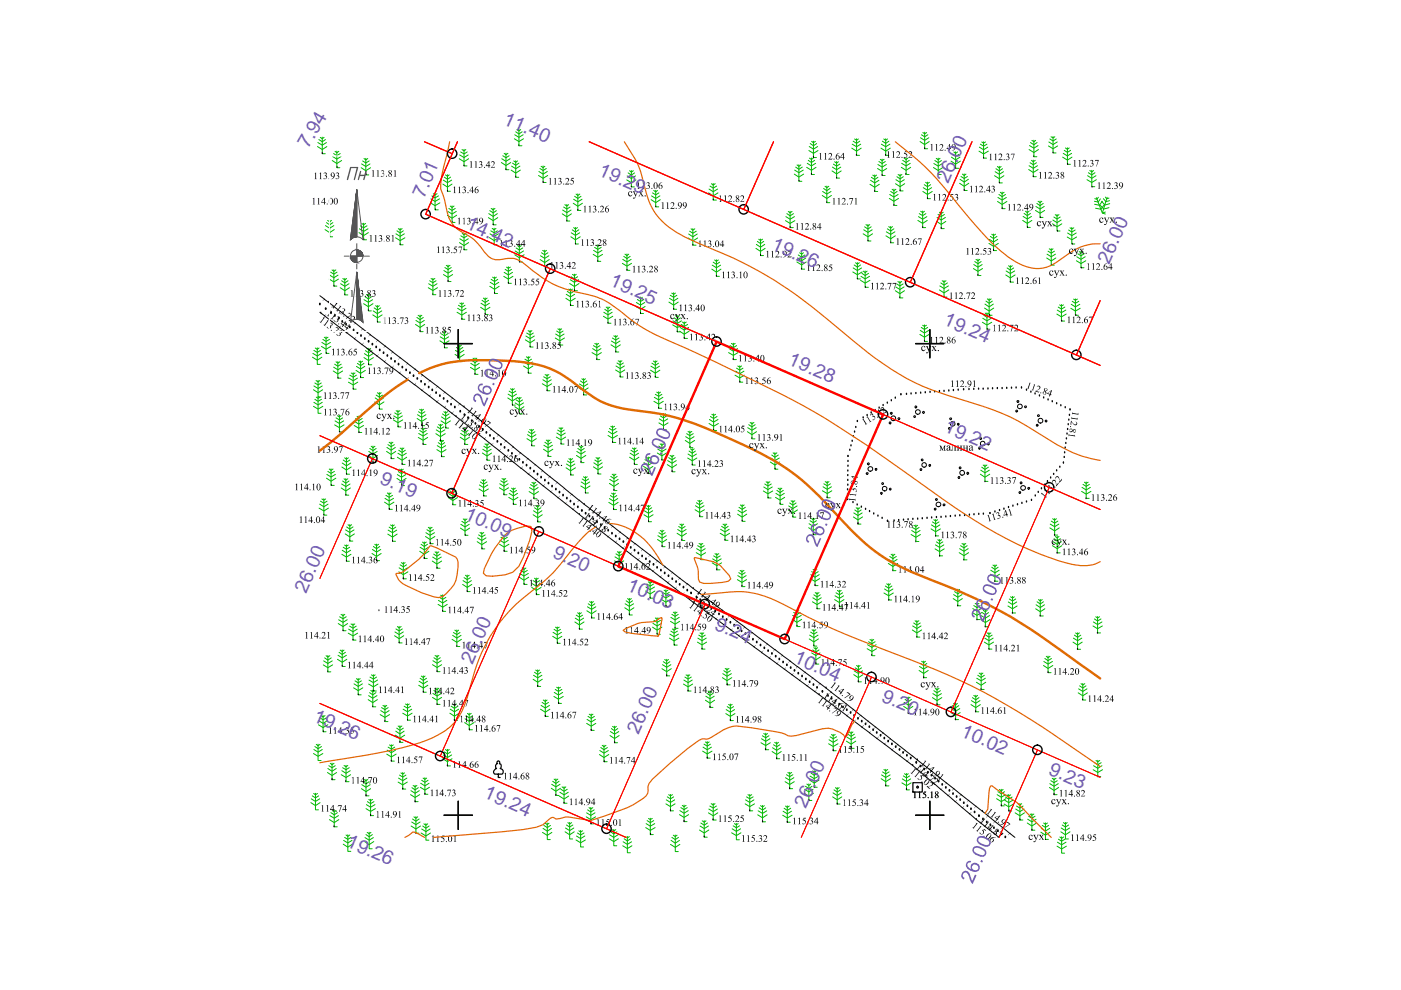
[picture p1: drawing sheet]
<svg xmlns="http://www.w3.org/2000/svg" width="297mm" height="210mm" viewBox="0 0 297 210" stroke-linecap="round" stroke-linejoin="round" font-family="sans-serif">
<defs><g id="words">
<g font-size="4.1" fill="#735cb8">
<text x="106.5" y="26.2" transform="rotate(24 106.5 26.2)">11.40</text>
<text x="65.4" y="31.6" transform="rotate(-59 65.4 31.6)">7.94</text>
<text x="126.7" y="37.1" transform="rotate(24 126.7 37.1)">19.29</text>
<text x="201" y="39.1" transform="rotate(-66 201 39.1)">26.00</text>
<text x="89.9" y="42.2" transform="rotate(-66 89.9 42.2)">7.01</text>
<text x="98.6" y="48.4" transform="rotate(24 98.6 48.4)">14.42</text>
<text x="163.4" y="52.8" transform="rotate(24 163.4 52.8)">19.26</text>
<text x="235.2" y="56.2" transform="rotate(-66 235.2 56.2)">26.00</text>
<text x="129.1" y="60.5" transform="rotate(24 129.1 60.5)">19.25</text>
<text x="199.8" y="68.7" transform="rotate(24 199.8 68.7)">19.24</text>
<text x="166.9" y="77.1" transform="rotate(24 166.9 77.1)">19.28</text>
<text x="200" y="91.5" transform="rotate(24 200 91.5)">19.22</text>
<text x="80.3" y="102.4" transform="rotate(24 80.3 102.4)">9.19</text>
<text x="98.3" y="109.9" transform="rotate(24 98.3 109.9)">10.09</text>
<text x="117" y="118.1" transform="rotate(24 117 118.1)">9.20</text>
<text x="64.9" y="125.9" transform="rotate(-66 64.9 125.9)">26.00</text>
<text x="132.7" y="125.1" transform="rotate(24 132.7 125.1)">10.03</text>
<text x="151.3" y="133.3" transform="rotate(24 151.3 133.3)">9.24</text>
<text x="100.2" y="141.1" transform="rotate(-66 100.2 141.1)">26.00</text>
<text x="168.1" y="140.4" transform="rotate(24 168.1 140.4)">10.04</text>
<text x="186.7" y="148.6" transform="rotate(24 186.7 148.6)">9.20</text>
<text x="66.2" y="152.8" transform="rotate(24 66.2 152.8)">19.26</text>
<text x="135.4" y="155.9" transform="rotate(-66 135.4 155.9)">26.00</text>
<text x="203.5" y="156" transform="rotate(24 203.5 156)">10.02</text>
<text x="222.1" y="164.1" transform="rotate(24 222.1 164.1)">9.23</text>
<text x="102.4" y="169.1" transform="rotate(24 102.4 169.1)">19.24</text>
<text x="170.9" y="171.5" transform="rotate(-66 170.9 171.5)">26.00</text>
<text x="73.2" y="179.4" transform="rotate(24 73.2 179.4)">19.26</text>
</g>
</g></defs>
<g fill="none" stroke="#000" stroke-width=".3">
<path d="M179.7 99.9h.1M179.8 98.8h.1M179.8 97.8h.1M179.8 96.8h.1M180.2 95.5h.1M180.4 94.5h.1M180.7 93.6h.1M180.9 92.6h.1M181.2 91.6h.1M181.4 90.6h.1M181.8 89.4h.1M183 88.6h.1"/>
<path d="M183.9 88.1h.1M184.7 87.5h.1M185.5 87h.1M186.4 86.5h.1M187.2 86h.1M188.1 85.5h.1M189 85h.1M189.8 84.4h.1M191 83.7h.1M192.2 83.6h.1M193.2 83.5h.1M194.2 83.4h.1"/>
<path d="M195.2 83.4h.1M196.2 83.3h.1M197.2 83.2h.1M198.2 83.1h.1M199.2 83h.1M200.2 83h.1M201.2 82.9h.1M202.1 82.8h.1M203.2 82.7h.1M204.3 82.6h.1M205.4 82.6h.1M206.5 82.6h.1"/>
<path d="M207.5 82.5h.1M208.4 82.5h.1M209.5 82.5h.1M210.4 82.4h.1M211.5 82.4h.1M212.5 82.4h.1M213.4 82.3h.1M214.5 82.3h.1M215.4 82.3h.1M216.6 82.3h.1M217.6 82.7h.1M218.6 83.1h.1"/>
<path d="M219.5 83.5h.1M220.4 83.9h.1M221.3 84.4h.1M222.2 84.8h.1M223.1 85.2h.1M224 85.6h.1M224 99.8h.1M224.7 99.1h.1M224.9 86h.1M225.5 98.2h.1M225.6 97h.1M225.7 96h.1"/>
<path d="M225.8 86.4h.1M225.8 95h.1M226 94h.1M226.1 93h.1M226.2 92h.1M226.4 91.1h.1M226.5 90h.1M226.6 89.1h.1M226.7 88.1h.1M226.9 86.9h.1M179.7 105.9h.1M179.7 104.9h.1"/>
<path d="M179.7 103.8h.1M179.7 102.9h.1M179.7 101.9h.1M179.7 100.8h.1M180.8 106.6h.1M181.7 107.1h.1M182.6 107.5h.1M183.5 108h.1M184.4 108.5h.1M185.3 109h.1M186.1 109.4h.1M187 109.9h.1"/>
<path d="M188.2 110.5h.1M189.6 110.4h.1M190.5 110.4h.1M191.6 110.3h.1M192.5 110.2h.1M193.5 110.1h.1M194.6 110.1h.1M195.5 110h.1M196.6 109.9h.1M197.5 109.8h.1M198.5 109.7h.1M199.5 109.7h.1"/>
<path d="M200.5 109.6h.1M201.5 109.5h.1M202.5 109.4h.1M203.5 109.3h.1M204.5 109.3h.1M205.5 109.2h.1M206.5 109.1h.1M207.5 109.1h.1M208.5 109h.1M209.9 108.9h.1M210.9 108.5h.1M211.9 108.2h.1"/>
<path d="M212.9 108h.1M213.8 107.6h.1M214.8 107.3h.1M215.7 107h.1M216.7 106.7h.1M217.6 106.4h.1M218.7 106.1h.1M219.5 105.2h.1M220.1 104.4h.1M220.8 103.6h.1M221.4 102.9h.1M222.1 102.1h.1"/>
<path d="M222.8 101.3h.1M223.4 100.6h.1"/>
</g>
<!-- layer: SC007 -->
<g fill="none" stroke="#000" stroke-width=".25">
<path d="M193.5 165.9h2v2h-2z"/>
<circle cx="194.5" cy="166.9" r=".19"/>
</g>
<g fill="none" stroke="#00b800" stroke-width=".21">
<path d="M67.3 31.1l1 .6 1-.6M67.4 30.2l.9 .6 .9-.6M67.6 29.6l.7 .5 .7-.5M67.9 29.1l.4 .3 .4-.3M68.3 29.1v3.5h.7M70.4 34l1 .7 1-.7M70.5 33.2l.9 .5 .9-.5M70.7 32.6l.7 .4 .7-.4M71 32.1l.4 .3 .4-.3M71.4 32v3.6h.7M76.6 35.6l1 .6 1-.6M76.7 34.8l.9 .5 .8-.5"/>
<path d="M76.9 34.1l.7 .4 .7-.4M77.2 33.6l.4 .3 .4-.3M77.6 33.6v3.5h.6M93.9 39l1 .7 .9-.7M94 38.2l.9 .5 .9-.5M94.2 37.5l.7 .5 .6-.5M94.4 37.1l.5 .3 .4-.3M94.9 37v3.6h.6M97.4 33.7l1 .6 1-.6M97.5 32.9l.9 .5 .9-.5M97.7 32.2l.7 .4 .7-.4M98 31.7l.4 .3 .4-.3"/>
<path d="M98.4 31.7v3.5h.6M106.3 34.5l1 .6 1-.6M106.4 33.7l.9 .5 .9-.5M106.6 33l.7 .4 .7-.4M106.9 32.5l.4 .3 .4-.3M107.3 32.5v3.5h.6M108.4 36.1l.9 .6 1-.6M108.5 35.2l.8 .6 .9-.6M108.7 34.6l.6 .5 .7-.5M108.9 34.1l.4 .3 .4-.3M109.1 29.4l.9 .6 1-.6M109.1 28.6l.9 .5 .9-.5"/>
<path d="M109.3 27.9l.7 .5 .7-.5M109.3 34.1v3.5h.7M109.6 27.5l.4 .3 .4-.3M110 27.4v3.5h.7M114.2 37.2l.9 .6 1-.6M114.3 36.4l.8 .5 .9-.5M114.5 35.7l.6 .5 .7-.5M114.7 35.3l.4 .2 .4-.2M115.1 35.2v3.5h.7M132.9 38.1l1 .6 .9-.6M133 37.3l.9 .5 .8-.5M133.2 36.7l.7 .4 .6-.4"/>
<path d="M133.5 36.2l.4 .3 .4-.3M133.9 36.2v3.4h.6M150.5 39.5l.7 .4 .7-.4M150.8 38.9l.4 .3 .4-.3M151.2 38.9v3.5h.7M168.4 36.9l1 .6 1-.6M168.5 36.1l.9 .5 .9-.5M168.7 35.4l.7 .5 .7-.5M169 35l.4 .3 .4-.3M169.4 34.9v3.5h.6M171 35.5l1 .6 1-.6M171.2 34.6l.8 .6 .9-.6"/>
<path d="M171.4 34l.6 .5 .7-.5M171.5 31.9l1 .6 .9-.6M171.6 31.1l.9 .5 .9-.5M171.6 33.5l.4 .3 .4-.3M171.8 30.4l.7 .5 .6-.5M172 33.5v3.5h.7M172.1 30l.4 .3 .4-.3M172.5 29.9v3.5h.6M174.6 40l.7 .4 .7-.4M174.9 39.5l.4 .3 .4-.3M175.3 39.5v3.5h.6M176.4 36.2l1 .7 1-.7"/>
<path d="M176.5 35.4l.9 .6 .9-.6M176.7 34.8l.7 .4 .7-.4M177 34.3l.4 .3 .4-.3M177.4 34.2v3.6h.6M180.6 31.4l1 .6 1-.6M180.7 30.6l.9 .5 .9-.5M180.9 29.9l.7 .5 .7-.5M181.2 29.5l.4 .3 .4-.3M181.6 29.4v3.5h.6M184.4 39.1l1.1 .6 .9-.6M184.6 38.2l.9 .6 .9-.6M184.7 37.6l.8 .5 .6-.5"/>
<path d="M185 37.1l.5 .3 .3-.3M185.5 37.1v3.5h.6M186.1 35.7l.9 .6 1-.6M186.1 34.9l.9 .5 .9-.5M186.4 34.2l.6 .5 .7-.5M186.6 33.8l.4 .2 .5-.2M186.8 31.4l1 .6 1-.6M186.9 30.6l.9 .5 .9-.5M187 33.7v3.5h.7M187.1 29.9l.7 .5 .7-.5M187.4 29.5l.4 .3 .4-.3M187.8 29.4v3.5h.6"/>
<path d="M189.9 38.9l.9 .7 1-.7M189.9 38.1l.9 .6 .9-.6M190.2 37.5l.6 .4 .7-.4M190.4 37l.4 .3 .4-.3M190.8 37v3.5h.7M191.1 35.5l1 .6 1-.6M191.2 34.6l.9 .6 .9-.6M191.4 34l.7 .5 .7-.5M191.7 33.5l.4 .3 .4-.3M192.1 33.5v3.5h.6M195.1 30l.9 .6 1-.6M195.2 29.2l.8 .6 .9-.6"/>
<path d="M195.4 28.6l.6 .4 .7-.4M195.7 28.1l.3 .3 .5-.3M195.7 39.8l.9 .5 .9-.5M196 39.2l.6 .4 .7-.4M196 28v3.5h.7M196.3 38.7l.3 .2 .5-.2M196.6 38.6v3.5h.7M197.9 35.5l1 .7 1-.7M198 34.7l.9 .5 .9-.5M198.2 34l.7 .5 .7-.5M198.5 33.6l.4 .3 .4-.3M198.9 33.5v3.5h.7"/>
<path d="M201.6 34.2l1 .6 1-.6M201.7 33.3l.9 .6 .9-.6M201.9 32.7l.7 .4 .7-.4M202.2 32.2l.4 .3 .4-.3M202.6 32.2v3.5h.7M203.5 38.9l.9 .6 1-.6M203.5 38l.9 .6 .9-.6M203.8 37.4l.6 .4 .7-.4M204 36.9l.4 .3 .4-.3M204.4 36.9v3.5h.7M207.6 32l.9 .6 1.1-.6M207.6 31.2l.9 .6 .9-.6"/>
<path d="M207.9 30.6l.6 .4 .8-.4M208.2 30.1l.3 .3 .5-.3M208.5 30.1v3.4h.7M210.9 37.3l1 .6 1-.6M211 36.4l.9 .6 .9-.6M211.2 35.8l.7 .4 .7-.4M211.5 35.3l.4 .3 .4-.3M211.9 35.3v3.5h.6M218.1 35.9l1 .7 1-.7M218.2 35.1l.9 .6 .9-.6M218.2 31.7l1 .6 1-.6M218.3 30.9l.9 .5 .9-.5"/>
<path d="M218.4 34.5l.7 .4 .7-.4M218.5 30.2l.7 .5 .7-.5M218.7 34l.4 .3 .4-.3M218.8 29.8l.4 .3 .4-.3M219.1 34v3.5h.6M219.2 29.7v3.5h.6M222.3 30.9l1 .6 .9-.6M222.4 30.1l.9 .5 .9-.5M222.6 29.5l.7 .4 .6-.4M222.8 29l.5 .3 .3-.3M223.3 29v3.4h.6M225.3 33.3l1 .7 1-.7"/>
<path d="M225.4 32.5l.9 .6 .9-.6M225.6 31.9l.7 .4 .7-.4M225.9 31.4l.4 .3 .4-.3M226.3 31.3v3.5h.6M230.5 38.1l1 .6 1-.6M230.6 37.3l.9 .5 .9-.5M230.8 36.6l.7 .5 .7-.5M231.1 36.2l.4 .2 .4-.2M231.5 36.1v3.5h.6M68.9 48.7l1 .6 1-.6M69 47.8l.9 .6 .9-.6M69.2 47.2l.7 .5 .7-.5"/>
<path d="M69.5 46.7l.4 .3 .4-.3M69.8 59.2l1 .6 1-.6M69.9 46.7v3.5h.6M69.9 58.3l.9 .6 .9-.6M70.1 57.7l.7 .4 .7-.4M70.4 57.2l.4 .3 .4-.3M70.8 57.2v3.5h.6M72.4 59.5l.7 .5 .7-.5M72.7 59.1l.4 .3 .4-.3M73.1 59v3.5h.6M76.1 49.3l1 .7 1-.7M76.2 48.5l.9 .6 .9-.6"/>
<path d="M76.4 47.9l.7 .4 .7-.4M76.7 47.4l.4 .3 .4-.3M77.1 47.3v3.5h.6M83.9 50.4l.9 .6 1.1-.6M83.9 49.6l.9 .5 .9-.5M84.2 48.9l.6 .5 .7-.5M84.5 48.5l.3 .3 .5-.3M84.8 48.4v3.5h.7M91.1 59.5l.7 .4 .7-.4M91.3 43l.9 .6 1.1-.6M91.4 42.2l.8 .5 1-.5M91.4 59.1l.4 .2 .4-.2"/>
<path d="M91.6 41.5l.6 .5 .8-.5M91.8 59v3.5h.6M91.9 41.1l.3 .2 .5-.2M92.2 41v3.5h.7M94 58.2l1 .6 1-.6M94.1 57.4l.9 .5 .9-.5M94.3 56.7l.7 .5 .7-.5M94.6 56.3l.4 .2 .4-.2M94.9 45.6l.9 .7 1-.7M95 44.8l.8 .6 .9-.6M95 56.2v3.5h.6M95.2 44.2l.6 .4 .7-.4"/>
<path d="M95.5 43.7l.3 .3 .5-.3M95.8 43.6v3.6h.7M97.4 51.4l1 .7 1-.7M97.5 50.6l.9 .6 .9-.6M97.7 50l.7 .4 .7-.4M98 49.5l.4 .3 .4-.3M98.4 49.4v3.6h.6M103.5 46.1l1.1 .7 .9-.7M103.6 45.3l1 .6 .9-.6M103.8 50.4l1 .6 .9-.6M103.8 44.7l.8 .4 .6-.4M103.9 49.6l.9 .5 .9-.5"/>
<path d="M103.9 59.9l1 .5 .8-.5M104.1 48.9l.7 .5 .7-.5M104.1 44.2l.5 .3 .3-.3M104.1 59.2l.8 .5 .6-.5M104.4 48.4l.4 .3 .4-.3M104.4 58.8l.5 .3 .3-.3M104.6 44.2v3.5h.6M104.8 48.4v3.5h.6M104.9 58.7v3.5h.6M106.8 58.6l1 .6 1-.6M106.9 57.7l.9 .6 .9-.6M107.1 57.1l.7 .4 .7-.4"/>
<path d="M107.4 56.6l.4 .3 .4-.3M107.8 56.6v3.5h.6M109.1 54l1 .7 1-.7M109.2 53.2l.9 .6 .9-.6M109.4 52.6l.7 .4 .7-.4M109.7 52.1l.4 .3 .4-.3M110.1 52v3.5h.6M114.5 55l1 .7 1-.7M114.6 54.2l.9 .6 .9-.6M114.8 53.6l.7 .4 .7-.4M115.1 53.1l.4 .3 .4-.3M115.5 53v3.6h.6"/>
<path d="M119.2 45.3l1 .7 1-.7M119.3 44.5l.9 .6 .9-.6M119.5 43.9l.7 .4 .7-.4M119.8 43.4l.4 .3 .4-.3M120.2 43.3v3.6h.6M120.9 59.3l.9 .6 .9-.6M121 50.2l1 .6 1-.6M121.1 58.7l.7 .4 .7-.4M121.1 49.4l.9 .5 .9-.5M121.3 48.7l.7 .5 .7-.5M121.4 58.2l.4 .3 .4-.3M121.5 43.1l1 .6 1-.6"/>
<path d="M121.6 48.3l.4 .3 .4-.3M121.6 42.2l.9 .6 .9-.6M121.8 58.1v3.5h.6M121.8 41.6l.7 .5 .7-.5M122 48.2v3.5h.6M122.1 41.1l.4 .3 .4-.3M122.5 41.1v3.5h.6M125.8 53.9l.9 .6 1.1-.6M125.9 53.1l.8 .5 .9-.5M126.1 52.5l.6 .4 .8-.4M126.4 52l.3 .2 .5-.2M126.7 51.9v3.5h.7"/>
<path d="M132 55.8l.9 .6 1-.6M132 55l.9 .5 .9-.5M132.2 54.4l.7 .4 .7-.4M132.5 53.9l.4 .3 .4-.3M132.9 53.8v3.5h.7M138 42.3l1 .7 1-.7M138.1 41.5l.9 .6 .9-.6M138.3 40.9l.7 .4 .7-.4M138.6 40.4l.4 .3 .4-.3M139 40.3v3.6h.7M145.9 50.5l1 .6 1-.6M146 49.6l.9 .6 .9-.6"/>
<path d="M146.2 49l.7 .4 .7-.4M146.5 48.5l.4 .3 .4-.3M146.9 48.5v3.5h.7M150.2 40.9l1 .6 1-.6M150.3 40.1l.9 .5 .9-.5M150.9 57.1l1 .6 1-.6M151 56.2l.9 .6 .9-.6M151.2 55.6l.7 .4 .7-.4M151.5 55.1l.4 .3 .4-.3M151.9 55.1v3.5h.6M160.3 52.7l.9 .6 1-.6M160.4 51.8l.8 .6 .9-.6"/>
<path d="M160.6 51.2l.6 .4 .7-.4M160.9 50.7l.3 .3 .5-.3M161.2 50.7v3.5h.7M166.5 46.8l1 .6 1-.6M166.6 45.9l.9 .6 .9-.6M166.8 45.3l.7 .5 .7-.5M167.1 44.8l.4 .3 .4-.3M167.5 44.8v3.5h.7M169 55.5l1 .7 .9-.7M169.1 54.7l.9 .6 .9-.6M169.2 54.1l.8 .4 .6-.4M169.5 53.6l.5 .3 .3-.3"/>
<path d="M170 53.6v3.5h.6M174.3 41.4l1 .7 1-.7M174.4 40.6l.9 .5 .9-.5M180.8 57.7l1 .6 1-.6M180.9 56.8l.9 .6 .9-.6M181.1 56.2l.7 .4 .7-.4M181.4 55.7l.4 .3 .4-.3M181.8 55.7v3.4h.6M182.5 59.4l.9 .6 1-.6M182.5 58.6l.9 .5 1-.5M182.8 58l.6 .4 .8-.4M183 49.6l1 .6 1-.6"/>
<path d="M183 57.5l.4 .3 .5-.3M183.1 48.7l.9 .6 .9-.6M183.3 48.1l.7 .5 .7-.5M183.4 57.4v3.5h.7M183.6 47.6l.4 .3 .4-.3M184 47.6v3.5h.7M187.8 50l1 .6 1-.6M187.9 49.1l.9 .6 .9-.6M188.1 48.5l.7 .5 .7-.5M188.4 48l.4 .3 .4-.3M188.6 42.1l.9 .6 1-.6M188.6 41.2l.9 .6 .9-.6"/>
<path d="M188.8 40.6l.7 .5 .7-.5M188.8 48v3.5h.7M189.1 40.1l.4 .3 .4-.3M189.5 40.1v3.5h.7M190.4 59.7l.4 .3 .4-.3M190.8 59.6v3.6h.6M194.6 46.7l1 .7 1-.7M194.7 45.9l.9 .6 .9-.6M194.9 45.3l.7 .4 .7-.4M195.2 44.8l.4 .3 .4-.3M195.6 44.7v3.6h.7M195.7 40.6l.9 .6 1.1-.6"/>
<path d="M198.6 46.9l1 .7 .9-.7M198.7 46.1l.9 .6 .8-.6M198.9 45.5l.7 .4 .6-.4M199.2 45l.4 .3 .4-.3M199.5 60l.7 .5 .7-.5M199.6 45v3.5h.6M199.8 59.5l.4 .3 .4-.3M200.2 59.5v3.5h.6M206.4 56.9l.9 .6 1-.6M206.5 56.1l.8 .5 .9-.5M206.7 55.5l.6 .4 .7-.4M206.9 55l.4 .3 .4-.3"/>
<path d="M207.3 54.9v3.5h.7M209.7 51.6l1 .6 1-.6M209.8 50.8l.9 .5 .8-.5M210 50.1l.7 .5 .7-.5M210.3 49.7l.4 .3 .4-.3M210.7 49.6v3.5h.6M211.5 42.7l1 .6 1-.6M211.6 41.9l.9 .5 .9-.5M211.8 41.2l.7 .5 .7-.5M212.1 40.8l.4 .3 .4-.3M212.5 40.7v3.5h.6M213.2 58.3l1 .6 1-.6"/>
<path d="M213.3 57.4l.9 .6 .9-.6M213.5 56.8l.7 .5 .7-.5M213.8 56.3l.4 .3 .4-.3M214.2 56.3v3.5h.7M216.8 46.7l1 .7 1-.7M216.9 45.9l.9 .5 .9-.5M217.1 45.3l.7 .4 .7-.4M217.4 44.8l.4 .3 .4-.3M217.8 44.7v3.5h.6M219.5 44.6l1 .6 1-.6M219.6 43.8l.9 .5 .9-.5M219.8 43.1l.7 .5 .7-.5"/>
<path d="M220.1 42.7l.4 .3 .4-.3M220.5 42.6v3.5h.6M221.9 54.7l1 .6 1-.6M222 53.9l.9 .5 .9-.5M222.2 53.3l.7 .4 .7-.4M222.5 52.7l.4 .3 .4-.3M222.9 52.7v3.5h.6M223.1 47.5l1 .6 1-.6M223.2 46.7l.9 .5 .9-.5M223.4 46l.7 .4 .7-.4M223.7 45.5l.4 .3 .4-.3M224.1 45.5v3.5h.6"/>
<path d="M226.3 50.2l.9 .6 1.1-.6M226.4 49.4l.8 .6 1-.6M226.6 48.8l.6 .4 .8-.4M226.9 48.3l.3 .3 .5-.3M227.2 48.2v3.5h.7M228.2 55.3l1 .6 1-.6M228.3 54.4l.9 .6 .9-.6M228.5 53.8l.7 .4 .7-.4M228.8 53.3l.4 .3 .4-.3M229.2 53.3v3.5h.6M232.5 41.9l1.2 3.3 .7-.2M232.9 41.8l-.3 .4-.5-.1"/>
<path d="M233.2 43.5l.8 .8 1.1-.3M233.3 42.2l-.5 .6-.8-.1M233.6 42.7l.7 .8 1-.3M233.7 42.7l-.6 .8-1-.2M233.9 42.1l.6 .7 .7-.3M234.1 43.4l-.7 1-1.1-.2M234.4 41.8l.3 .4 .4-.2M234.7 41.8l-1 3.4 .7 .2M66.3 75.7l1 .7 .9-.7M66.3 74.9l1 .6 .9-.6M66.5 74.3l.8 .4 .6-.4M66.8 73.8l.5 .3 .3-.3"/>
<path d="M67.3 73.7v3.6h.6M68.2 73.4l.9 .6 1-.6M68.2 72.6l.9 .6 1-.6M68.5 72l.6 .4 .8-.4M68.7 71.5l.4 .3 .5-.3M69.1 71.4v3.5h.7M70.7 78.7l.9 .6 1-.6M70.7 77.9l.9 .5 1-.5M71 77.2l.6 .4 .7-.4M71.2 76.7l.4 .3 .5-.3M71.6 76.7v3.5h.7M72.1 61l1 .6 1-.6"/>
<path d="M72.2 60.2l.9 .5 .9-.5M74.2 79.5l.7 .5 .7-.5M74.5 79.1l.4 .2 .4-.2M74.9 79v3.5h.6M75.5 78.5l1 .7 1-.7M75.6 77.7l.9 .5 .8-.5M75.8 77l.7 .5 .7-.5M76.1 76.6l.4 .3 .4-.3M76.5 76.5v3.6h.6M77.1 64.4l1 .6 1-.6M77.2 63.5l.9 .6 .9-.6M77.2 75.8l.9 .7 1.1-.7"/>
<path d="M77.3 75l.8 .6 1-.6M77.4 62.9l.7 .5 .7-.5M77.5 74.3l.6 .5 .8-.5M77.7 62.4l.4 .3 .4-.3M77.8 73.9l.3 .3 .5-.3M78.1 62.4v3.5h.6M78.1 73.8v3.5h.7M79 66.8l1 .6 1-.6M79.1 65.9l.9 .6 .9-.6M79.3 65.3l.7 .4 .7-.4M79.6 64.8l.4 .3 .4-.3M80 64.8v3.5h.6"/>
<path d="M88.1 68.8l1 .6 .9-.6M88.2 67.9l.9 .6 .9-.6M88.4 67.3l.7 .5 .6-.5M88.6 66.8l.5 .3 .4-.3M89.1 66.8v3.5h.6M90.8 61l1 .6 1-.6M90.9 60.2l.9 .5 .9-.5M93.3 72.3l.9 .6 1-.6M93.3 71.4l.9 .6 .9-.6M93.6 70.8l.6 .4 .7-.4M93.8 70.3l.4 .3 .4-.3M94.2 70.3v3.4h.7"/>
<path d="M96.5 75.1l1 .7 .9-.7M96.6 74.3l.9 .5 .8-.5M96.8 73.7l.7 .4 .6-.4M96.9 66.2l1 .6 1-.6M97 65.4l.9 .5 .9-.5M97 73.2l.5 .3 .3-.3M97.2 64.7l.7 .5 .7-.5M97.5 73.2v3.5h.6M97.5 64.3l.4 .2 .4-.2M97.9 64.2v3.5h.7M99.7 77.9l1 .6 1-.6M99.8 77l.9 .6 .9-.6"/>
<path d="M100 76.4l.7 .5 .7-.5M100.3 75.9l.4 .3 .4-.3M100.7 75.9v3.5h.6M101.9 65.2l1 .6 1-.6M102 64.3l.9 .6 .9-.6M102.2 63.7l.7 .4 .7-.4M102.5 63.2l.4 .3 .4-.3M102.9 63.2v3.5h.6M103.8 60.7l1.1 .6 .9-.6M111 77.6l1 .6 1-.6M111.1 76.8l.9 .5 .9-.5M111.3 76.2l.7 .4 .7-.4"/>
<path d="M111.4 72.1l1 .6 1-.6M111.5 71.2l.9 .6 .9-.6M111.6 75.6l.4 .3 .4-.3M111.7 70.6l.7 .4 .7-.4M112 70.1l.4 .3 .4-.3M112 75.6v3.5h.6M112.4 70.1v3.5h.6M115.3 79.9l.7 .4 .7-.4M115.6 79.4l.4 .3 .4-.3M116 79.4v3.4h.6M117.7 71.7l1 .6 1-.6M117.8 70.8l.9 .6 .9-.6"/>
<path d="M118 70.2l.7 .4 .7-.4M118.3 69.7l.4 .3 .4-.3M118.7 69.6v3.6h.6M120 63.2l.9 .7 1.1-.7M120.1 62.4l.8 .5 .9-.5M120.3 61.8l.6 .4 .8-.4M120.6 61.3l.3 .3 .5-.3M120.8 60.1l1 .6 1-.6M120.9 61.3v3.5h.7M125.5 74.8l1 .6 1-.6M125.6 73.9l.9 .6 .9-.6M125.8 73.3l.7 .4 .7-.4"/>
<path d="M126.1 72.8l.4 .3 .4-.3M126.5 72.8v3.4h.7M127.9 67.1l1 .5 1-.5M128 66.2l.9 .6 .9-.6M128.2 65.6l.7 .4 .7-.4M128.5 65.1l.4 .3 .4-.3M128.9 65.1v3.4h.6M129.5 73.1l1.1 .6 .9-.6M129.6 72.3l1 .6 .8-.6M129.8 71.7l.8 .4 .6-.4M130.1 71.2l.5 .3 .3-.3M130.5 78.4l1 .6 1-.6"/>
<path d="M130.6 71.1v3.5h.6M130.6 77.6l.9 .5 .9-.5M130.8 77l.7 .4 .7-.4M131.1 76.5l.4 .3 .4-.3M131.5 76.5v3.4h.6M134.8 65l1 .6 1-.6M134.9 64.1l.9 .6 .9-.6M135.1 63.5l.7 .4 .7-.4M135.4 63l.4 .3 .4-.3M135.8 63v3.5h.6M137.9 78.5l1 .6 1-.6M138 77.6l.9 .6 .9-.6"/>
<path d="M138.2 77l.7 .5 .7-.5M138.5 76.5l.4 .3 .4-.3M138.9 76.5v3.5h.7M141.8 64.1l1 .6 1-.6M141.9 63.2l.9 .6 .9-.6M142.1 62.6l.7 .4 .7-.4M142.4 62.1l.4 .3 .4-.3M142.6 68.9l1 .6 1-.6M142.7 68l.9 .6 .9-.6M142.8 62.1v3.5h.7M142.9 67.4l.7 .5 .7-.5M143.2 66.9l.4 .3 .4-.3"/>
<path d="M143.6 66.9v3.5h.6M144.1 70.2l1 .7 1-.7M144.2 69.4l.9 .6 .9-.6M144.4 68.8l.7 .4 .7-.4M144.7 68.3l.4 .3 .4-.3M145.1 68.2v3.6h.7M154.5 74.8l1 .6 1-.6M154.6 73.9l.9 .6 .9-.6M154.8 73.3l.7 .4 .7-.4M155.1 72.8l.4 .3 .4-.3M155.5 72.8v3.4h.6M155.8 79.5l1 .6 1-.6"/>
<path d="M156 78.7l.8 .5 .9-.5M156.2 78.1l.6 .4 .7-.4M156.4 77.6l.4 .3 .4-.3M156.8 77.6v3.4h.7M189.8 61.6l1 .7 1-.7M189.9 60.8l.9 .6 .9-.6M190.1 60.2l.7 .4 .7-.4M195 70.9l1 .6 1-.6M195.1 70.1l.9 .5 .9-.5M195.3 69.4l.7 .5 .7-.5M195.6 69l.4 .2 .4-.2M196 68.9v3.5h.6"/>
<path d="M199.2 61.5l1 .6 1-.6M199.3 60.6l.9 .6 .9-.6M208.3 68.3l1 .6 1-.6M208.4 67.5l.9 .5 .8-.5M208.6 66.8l.7 .5 .7-.5M208.7 65.3l1 .7 1-.7M208.8 64.5l.9 .6 .9-.6M208.9 66.4l.4 .2 .4-.2M209 63.8l.7 .5 .7-.5M209.3 66.3v3.5h.6M209.3 63.4l.4 .3 .4-.3M209.7 63.3v3.5h.7"/>
<path d="M224.1 66.6l.9 .6 1.1-.6M224.2 65.7l.8 .6 1-.6M224.4 65.1l.6 .4 .8-.4M224.7 64.6l.3 .3 .5-.3M225 64.6v3.5h.7M227 65.4l1 .6 1-.6M227.1 64.5l.9 .6 .9-.6M227.3 63.9l.7 .4 .7-.4M227.6 63.4l.4 .3 .4-.3M228 63.4v3.4h.6M66.5 86.1l.9 .6 1.1-.6M66.5 82.6l.9 .7 1-.7"/>
<path d="M66.5 85.3l.9 .6 .9-.6M66.5 81.8l.9 .6 .9-.6M66.8 84.7l.6 .4 .8-.4M66.8 81.2l.6 .4 .7-.4M67 80.7l.4 .3 .4-.3M67.1 84.2l.3 .3 .5-.3M67.4 84.1v3.5h.7M67.4 80.6v3.6h.7M69.5 99.9l.7 .5 .7-.5M69.8 99.4l.4 .3 .4-.3M70.2 99.4v3.5h.7M71 90.1l1 .6 .9-.6"/>
<path d="M71 89.2l1 .6 .9-.6M71.2 88.6l.8 .4 .6-.4M71.5 88.1l.5 .3 .3-.3M72 88.1v3.5h.6M72.5 99l.9 .7 1.1-.7M72.6 98.2l.8 .6 1-.6M72.8 97.5l.6 .5 .8-.5M73.1 97.1l.3 .3 .5-.3M73.4 97v3.5h.7M73.9 81l1 .6 1-.6M74 80.2l.9 .5 .9-.5M75.1 90.2l1 .6 1-.6"/>
<path d="M75.2 89.4l.9 .5 .9-.5M75.4 88.7l.7 .5 .7-.5M75.7 88.3l.4 .3 .4-.3M76.1 88.2v3.5h.6M78.1 96.6l1 .6 1-.6M78.2 95.7l.9 .6 .9-.6M78.4 95.1l.7 .4 .7-.4M78.7 94.6l.4 .3 .4-.3M79.1 94.6v3.5h.6M79.5 85.2l.9 .7 1-.7M79.5 84.4l.9 .6 .9-.6M79.8 83.8l.6 .4 .7-.4"/>
<path d="M80 83.3l.4 .3 .4-.3M80.4 83.2v3.5h.7M82 95.7l.9 .7 1-.7M82 94.9l.9 .6 .9-.6M82.3 94.3l.6 .4 .7-.4M82.5 93.8l.4 .3 .4-.3M82.9 93.7v3.5h.7M83.4 89l1 .6 1-.6M83.5 88.2l.9 .5 .9-.5M83.7 87.5l.7 .5 .7-.5M84 87.1l.4 .2 .4-.2M84.2 96.9l1.1 .7 .9-.7"/>
<path d="M84.4 87v3.5h.6M84.4 96.1l.9 .5 .8-.5M84.5 100l.6 .4 .7-.4M84.5 95.5l.8 .4 .6-.4M84.7 99.5l.4 .3 .4-.3M84.8 95l.5 .3 .3-.3M85.1 99.4v3.6h.7M85.3 95v3.5h.6M88.4 88.7l1 .7 1-.7M88.5 87.9l.9 .6 .9-.6M88.7 92.8l1 .5 1-.5M88.7 87.3l.7 .4 .7-.4"/>
<path d="M88.8 91.9l.9 .6 .9-.6M89 86.8l.4 .3 .4-.3M89 91.3l.7 .4 .7-.4M89.3 90.8l.4 .3 .4-.3M89.4 86.7v3.6h.6M89.7 90.8v3.4h.6M92.4 91.9l1 .7 1-.7M92.5 91.1l.9 .6 .9-.6M92.6 95.3l1 .6 1-.6M92.7 90.5l.7 .4 .7-.4M92.7 94.5l.9 .5 .9-.5M92.9 93.9l.7 .4 .7-.4"/>
<path d="M93 90l.4 .3 .4-.3M93.2 93.4l.4 .3 .4-.3M93.4 90v3.5h.6M93.5 89.2l1 .7 1-.7M93.6 88.4l.9 .6 .9-.6M93.6 93.3v3.5h.6M93.8 87.8l.7 .4 .7-.4M94.1 87.3l.4 .3 .4-.3M94.5 87.2v3.6h.6M97.6 92.7l1 .6 .9-.6M97.7 91.9l.9 .6 .8-.6M97.9 91.3l.7 .4 .6-.4"/>
<path d="M98.1 90.8l.5 .3 .3-.3M98.6 90.7v3.5h.6M102.3 96.1l1 .6 .9-.6M102.4 95.3l.9 .5 .8-.5M102.6 94.6l.7 .4 .6-.4M102.8 94.1l.5 .3 .3-.3M103.3 94.1v3.5h.6M107.7 84.4l.9 .6 1-.6M107.7 83.6l.9 .5 .9-.5M108 82.9l.6 .5 .7-.5M108.2 82.4l.4 .3 .5-.3M108.6 82.4v3.5h.7"/>
<path d="M109.1 86.2l1 .7 1-.7M109.2 85.4l.9 .6 .9-.6M109.4 84.8l.7 .4 .7-.4M109.7 84.3l.4 .3 .4-.3M110.1 84.2v3.6h.6M111.7 93l1 .6 1-.6M111.8 92.2l.9 .5 .9-.5M112 91.5l.7 .5 .7-.5M112.3 91.1l.4 .3 .4-.3M112.7 91v3.5h.7M115 81.4l1 .6 1-.6M115.1 80.5l.9 .6 .9-.6"/>
<path d="M115.2 95.3l1 .6 1-.6M115.3 94.4l.9 .6 .9-.6M115.5 93.8l.7 .4 .7-.4M115.8 93.3l.4 .3 .4-.3M116.2 93.3v3.5h.6M117.9 92.7l1.1 .6 .9-.6M118.1 91.8l.9 .6 .8-.6M118.2 91.2l.8 .4 .6-.4M118.5 90.7l.5 .3 .3-.3M119 90.6v3.5h.6M120 99.2l1 .6 1-.6M120.1 98.4l.9 .5 .9-.5"/>
<path d="M120.3 97.7l.7 .5 .7-.5M120.6 97.2l.4 .3 .4-.3M121 97.2v3.5h.6M122.2 96.6l1 .6 1-.6M122.3 95.7l.9 .6 .9-.6M122.5 95.1l.7 .4 .7-.4M122.8 82.3l.9 .5 1-.5M122.8 94.6l.4 .3 .4-.3M122.9 81.4l.8 .6 .9-.6M123.1 80.8l.6 .4 .7-.4M123.2 94.6v3.5h.6M123.4 80.3l.3 .3 .4-.3"/>
<path d="M123.7 80.3v3.4h.7M125.8 99l1 .6 1-.6M125.9 98.1l.9 .6 .9-.6M126.1 97.5l.7 .5 .7-.5M126.4 97l.4 .3 .4-.3M126.8 97v3.5h.6M128.9 92.3l1 .6 1-.6M129 91.5l.9 .5 .9-.5M129.2 90.8l.7 .5 .7-.5M129.5 90.4l.4 .2 .4-.2M129.9 90.3v3.5h.7M133.5 96.9l1 .7 1-.7"/>
<path d="M133.6 96.1l.9 .5 .9-.5M133.8 95.5l.7 .4 .7-.4M134.1 95l.4 .3 .4-.3M134.5 95v3.5h.6M136.4 98.9l1.1 .6 .9-.6M136.5 98.1l1 .5 .8-.5M136.7 97.5l.8 .4 .6-.4M137 96.9l.5 .3 .3-.3M137.5 96.9v3.5h.6M138.6 85.1l1.1 .6 .9-.6M138.7 84.2l1 .6 .8-.6M138.9 83.6l.8 .4 .6-.4"/>
<path d="M139.2 83.1l.5 .3 .3-.3M139.4 96.1l.9 .5 1-.5M139.4 95.2l.9 .6 .9-.6M139.7 83.1v3.5h.6M139.7 94.6l.6 .4 .7-.4M139.7 89.7l1 .6 .9-.6M139.8 88.8l.9 .6 .9-.6M140 94.1l.3 .3 .5-.3M140 88.2l.7 .4 .7-.4M140.3 87.7l.4 .3 .4-.3M140.3 94.1v3.4h.7M140.7 87.7v3.4h.6"/>
<path d="M141.5 98.5l1 .6 1-.6M141.6 97.7l.9 .5 .9-.5M141.8 97l.7 .5 .7-.5M142.1 96.6l.4 .3 .4-.3M142.5 96.5v3.5h.6M145.3 93.4l1 .6 1-.6M145.4 92.6l.9 .5 .9-.5M145.6 91.9l.7 .5 .7-.5M145.8 97.1l1 .6 .9-.6M145.9 91.5l.4 .2 .4-.2M145.9 96.3l.9 .5 .9-.5M146.1 95.6l.7 .5 .6-.5"/>
<path d="M146.3 91.4v3.5h.6M146.4 95.2l.4 .3 .4-.3M146.8 95.1v3.5h.6M150.3 89.8l1 .6 1-.6M150.4 88.9l.9 .6 .9-.6M150.6 88.3l.7 .4 .7-.4M150.9 87.8l.4 .3 .4-.3M151.3 87.8v3.5h.6M158.5 91.5l.9 .7 1-.7M158.5 90.7l.9 .5 .9-.5M158.8 90l.6 .5 .7-.5M159 89.6l.4 .3 .5-.3"/>
<path d="M159.4 89.5v3.5h.7M163.3 98l1 .6 1-.6M163.4 97.1l.9 .6 .9-.6M163.6 96.5l.7 .4 .7-.4M163.9 96l.4 .3 .4-.3M164.3 96v3.5h.6M207.9 99.7l.9 .5 1-.5M208.2 99.1l.6 .4 .8-.4M208.4 98.6l.4 .3 .5-.3M208.8 98.6v3.5h.7M67.6 107.7l1.1 .6 .9-.6M67.8 106.9l.9 .5 .9-.5"/>
<path d="M67.9 106.3l.8 .4 .6-.4M68.2 105.8l.5 .2 .3-.2M68.7 105.7v3.5h.6M69.2 101.4l1 .6 1-.6M69.3 100.6l.9 .5 .9-.5M72.3 103.5l1 .6 1-.6M72.4 102.6l.9 .6 .9-.6M72.5 117.5l.9 .6 1-.6M72.6 116.7l.8 .5 .9-.5M72.6 102l.7 .4 .7-.4M72.8 116l.6 .5 .7-.5M72.9 101.5l.4 .3 .4-.3"/>
<path d="M73.1 115.6l.3 .2 .4-.2M73.2 113.2l1 .6 .9-.6M73.3 112.4l.9 .5 .9-.5M73.3 101.5v3.5h.7M73.4 115.5v3.5h.7M73.5 111.7l.7 .5 .6-.5M73.8 111.3l.4 .2 .3-.2M74.2 111.2v3.5h.6M78.9 117.3l.9 .7 1-.7M79 116.5l.8 .6 .9-.6M79.2 115.9l.6 .4 .7-.4M79.5 115.4l.3 .3 .5-.3"/>
<path d="M79.8 115.4v3.5h.7M81.5 106.5l1 .6 1-.6M81.6 105.7l.9 .5 .9-.5M81.8 105l.7 .5 .7-.5M82.1 104.5l.4 .3 .4-.3M82.2 113.2l1 .7 1-.7M82.3 112.4l.9 .5 .9-.5M82.5 104.5v3.5h.7M82.5 111.8l.7 .4 .7-.4M82.8 111.3l.4 .3 .4-.3M83.2 111.3v3.5h.7M84.2 101.4l.9 .7 1-.7"/>
<path d="M84.2 100.6l.9 .6 .9-.6M84.8 119.8l.7 .4 .7-.4M85.1 119.3l.4 .2 .4-.2M85.5 119.2v3.5h.6M89 116.9l1 .6 .9-.6M89.1 116l.9 .6 .8-.6M89.3 115.4l.7 .5 .6-.5M89.6 114.9l.4 .3 .4-.3M90 114.9v3.5h.6M90.2 113.7l1 .7 1-.7M90.3 112.9l.9 .6 .9-.6M90.5 112.3l.7 .4 .7-.4"/>
<path d="M90.8 111.8l.4 .3 .4-.3M91.2 111.8v3.5h.7M91.7 119l.9 .6 1-.6M91.7 118.1l.9 .6 1-.6M91.9 117.5l.7 .4 .7-.4M92.2 117l.4 .3 .4-.3M92.6 117v3.5h.7M95 105.5l1 .6 1-.6M95.1 104.6l.9 .6 .9-.6M95.3 104.1l.7 .4 .7-.4M95.6 103.5l.4 .3 .4-.3M96 103.5v3.5h.6"/>
<path d="M97.6 112l1 .6 1-.6M97.7 111.2l.9 .5 .9-.5M97.9 110.5l.7 .5 .7-.5M98.2 110l.4 .3 .4-.3M98.6 110v3.5h.6M101.2 114.9l1 .6 1-.6M101.3 114l.9 .6 .8-.6M101.5 113.4l.7 .4 .7-.4M101.6 103.7l.9 .6 1-.6M101.6 102.8l.9 .6 .9-.6M101.8 112.9l.4 .3 .4-.3M101.9 102.2l.6 .5 .8-.5"/>
<path d="M102.2 101.7l.3 .3 .5-.3M102.2 112.9v3.5h.6M102.5 101.7v3.5h.7M105.9 103.4l.9 .6 1-.6M105.9 115.4l1 .6 1-.6M106 102.6l.8 .5 .9-.5M106 114.6l.9 .5 .9-.5M106.2 101.9l.6 .5 .7-.5M106.2 113.9l.7 .4 .7-.4M106.4 101.5l.4 .2 .4-.2M106.5 113.5l.4 .2 .4-.2M106.8 101.4v3.5h.7"/>
<path d="M106.9 113.4v3.5h.6M107.9 105.5l.9 .5 1-.5M108 104.6l.8 .6 .9-.6M108.2 104l.6 .4 .7-.4M108.5 103.5l.3 .3 .5-.3M108.8 103.5v3.4h.7M112.2 104.2l1 .7 1-.7M112.3 103.4l.9 .5 .9-.5M112.5 102.7l.7 .5 .7-.5M112.8 102.3l.4 .3 .4-.3M113 109.1l1 .7 1-.7M113.1 108.3l.9 .6 .9-.6"/>
<path d="M113.2 102.2v3.5h.6M113.3 107.7l.7 .4 .7-.4M113.6 107.2l.4 .3 .4-.3M114 107.1v3.6h.6M123.1 103l1 .6 1-.6M123.2 102.2l.9 .5 .9-.5M123.4 101.6l.7 .4 .7-.4M123.7 101.1l.4 .2 .4-.2M124.1 101v3.5h.7M129.1 106.5l1 .6 1-.6M129.2 102.5l1 .6 .9-.6M129.2 105.7l.9 .6 .9-.6"/>
<path d="M129.3 101.6l.9 .6 .9-.6M129.4 105.1l.7 .4 .7-.4M129.5 101l.7 .5 .7-.5M129.7 104.6l.4 .3 .4-.3M129.8 100.5l.4 .3 .4-.3M130.1 104.5v3.5h.6M130.2 100.5v3.5h.6M130.3 118.9l1 .6 .9-.6M130.4 118.1l.9 .5 .9-.5M130.6 117.4l.7 .5 .7-.5M130.9 117l.4 .3 .4-.3M131.3 116.9v3.5h.6"/>
<path d="M136.5 109.1l1 .6 1-.6M136.6 108.3l.9 .5 .9-.5M136.8 107.7l.7 .4 .7-.4M137.1 107.2l.4 .3 .4-.3M137.5 107.1v3.5h.6M139.4 114.4l1 .6 1-.6M139.5 113.6l.9 .5 .9-.5M139.7 112.9l.7 .5 .7-.5M140 112.5l.4 .2 .4-.2M140.4 112.4v3.5h.6M143.6 113.1l1 .6 .9-.6M143.7 112.3l.9 .5 .9-.5"/>
<path d="M143.9 111.6l.7 .5 .6-.5M144.1 111.1l.5 .3 .3-.3M144.6 111.1v3.5h.6M147.4 108.1l.9 .6 1.1-.6M147.4 107.2l.9 .6 1-.6M147.6 117.2l1 .6 1-.6M147.7 106.6l.6 .4 .8-.4M147.7 116.3l.9 .6 .9-.6M147.9 115.7l.7 .4 .7-.4M148 106.1l.3 .3 .5-.3M148.2 115.2l.4 .3 .4-.3M148.3 106.1v3.5h.7"/>
<path d="M148.6 115.2v3.5h.7M151 119.3l1 .6 1-.6M151.1 118.5l.9 .5 .9-.5M151.3 117.9l.7 .4 .7-.4M151.6 117.4l.4 .2 .4-.2M152 117.3v3.5h.7M152.7 113.1l1 .6 1-.6M152.8 112.2l.9 .6 .9-.6M153 111.6l.7 .5 .7-.5M153.3 111.1l.4 .3 .4-.3M153.7 111.1v3.5h.6M156.4 109l1 .6 .9-.6"/>
<path d="M156.5 108.2l.9 .6 .8-.6M156.7 107.6l.7 .4 .6-.4M157 107.1l.4 .3 .4-.3M157.4 107v3.5h.6M161.8 104.1l1 .6 1-.6M161.9 103.3l.9 .5 .9-.5M162.1 102.6l.7 .4 .7-.4M162.4 102.2l.4 .2 .4-.2M162.8 102.1v3.5h.7M164.4 105.5l1 .5 1-.5M164.5 104.6l.9 .6 .9-.6M164.7 104l.7 .4 .7-.4"/>
<path d="M165 103.5l.4 .3 .4-.3M165.4 103.5v3.4h.6M167.1 108.1l1 .7 1-.7M167.2 107.3l.9 .5 .9-.5M167.4 106.6l.7 .5 .7-.5M167.7 106.2l.4 .3 .4-.3M168.1 106.1v3.5h.6M171.5 111.9l.9 .6 1-.6M171.5 111l.9 .6 .9-.6M171.7 110.4l.7 .4 .7-.4M172 109.9l.4 .3 .4-.3M172.4 109.9v3.5h.7"/>
<path d="M174.4 104.1l1 .5 1-.5M174.5 103.2l.9 .6 .9-.6M174.7 102.6l.7 .4 .7-.4M175 102.1l.4 .3 .4-.3M175.4 102.1v3.4h.6M180.9 109.6l1 .6 1-.6M181 108.8l.9 .5 .9-.5M181.2 108.1l.7 .5 .7-.5M181.5 107.7l.4 .3 .4-.3M181.9 107.6v3.5h.6M188.3 119.5l1 .6 1-.6M188.4 118.6l.9 .6 .9-.6"/>
<path d="M188.6 118l.7 .4 .7-.4M188.9 117.5l.4 .3 .4-.3M189.3 117.5v3.5h.6M193.2 113.3l1 .6 1-.6M193.3 112.5l.9 .5 .9-.5M193.5 111.8l.7 .5 .7-.5M193.8 111.4l.4 .2 .4-.2M194.2 111.3v3.5h.6M197.4 112.1l1 .6 1-.6M197.5 111.3l.9 .5 .9-.5M197.7 110.7l.7 .4 .7-.4M198 110.2l.4 .2 .4-.2"/>
<path d="M198.2 116.4l1 .6 1-.6M198.3 115.5l.9 .6 .9-.6M198.4 110.2v3.4h.6M198.5 114.9l.7 .4 .7-.4M198.8 114.4l.4 .3 .4-.3M199.2 114.4v3.5h.7M203.4 117.2l1 .6 1-.6M203.5 116.3l.9 .6 .9-.6M203.7 115.7l.7 .5 .7-.5M204 115.2l.4 .3 .4-.3M204.4 115.2v3.5h.6M207.9 100.5l.9 .7 1-.7"/>
<path d="M210.5 119.8l.4 .3 .4-.3M210.9 119.8v3.4h.7M222.6 111.9l1 .7 1-.7M222.7 111.1l.9 .6 .9-.6M222.9 110.5l.7 .4 .7-.4M223.1 115.7l1.1 .6 .9-.6M223.2 110l.4 .3 .4-.3M223.3 114.9l.9 .5 .8-.5M223.5 114.2l.7 .5 .6-.5M223.6 109.9v3.6h.6M223.7 113.7l.5 .3 .3-.3M224.2 113.7v3.5h.6"/>
<path d="M229.3 104.2l1 .6 1-.6M229.4 103.3l.9 .6 .9-.6M229.6 102.7l.7 .4 .7-.4M229.9 102.2l.4 .3 .4-.3M230.3 102.2v3.5h.6M68.8 139.5l.7 .5 .7-.5M69.1 139l.4 .3 .4-.3M69.5 139v3.5h.6M71.5 139.8l1.1 .6 .9-.6M71.7 138.9l.9 .6 .8-.6M71.7 132.2l1 .6 1-.6M71.8 131.4l.9 .6 .9-.6"/>
<path d="M71.9 138.3l.7 .5 .6-.5M72 130.8l.7 .4 .7-.4M72.1 137.8l.5 .3 .3-.3M72.3 130.3l.4 .3 .4-.3M72.6 137.8v3.5h.6M72.7 130.2v3.5h.7M73.8 134.2l1 .6 1-.6M73.9 133.4l.9 .5 .9-.5M74.1 132.8l.7 .4 .7-.4M74.4 132.3l.4 .2 .4-.2M74.8 132.2v3.5h.7M83.7 134.8l.9 .6 1-.6"/>
<path d="M83.7 134l.9 .5 .9-.5M83.9 133.4l.7 .4 .7-.4M84.2 132.8l.4 .3 .4-.3M84.5 121.2l1 .6 1-.6M84.6 120.4l.9 .5 .9-.5M84.6 132.8v3.5h.7M92 139.4l.7 .5 .6-.5M92.2 139l.5 .3 .3-.3M92.7 138.9v3.5h.6M92.9 128.1l1 .6 .9-.6M93 127.3l.9 .5 .8-.5M93.2 126.7l.7 .4 .6-.4"/>
<path d="M93.4 126.2l.5 .2 .3-.2M93.9 126.1v3.5h.6M95.8 135.6l1.1 .6 .9-.6M96 134.7l.9 .6 .8-.6M96.1 134.1l.8 .4 .6-.4M96.4 133.6l.5 .3 .3-.3M96.9 133.6v3.5h.6M98.1 123.9l1 .6 .9-.6M98.2 123.1l.9 .6 .8-.6M98.4 122.5l.7 .4 .6-.4M98.7 122l.4 .3 .4-.3M99.1 121.9v3.5h.6"/>
<path d="M110.1 122.4l1 .6 1-.6M110.2 121.6l.9 .5 .9-.5M110.4 120.9l.7 .5 .7-.5M110.7 120.4l.4 .3 .4-.3M111.1 120.4v3.5h.7M112.7 124.5l1 .7 1-.7M112.8 123.7l.9 .6 .9-.6M113 123.1l.7 .4 .7-.4M113.3 122.6l.4 .3 .4-.3M113.7 122.6v3.5h.6M117.2 134.9l1 .6 .9-.6M117.3 134.1l.9 .5 .8-.5"/>
<path d="M117.5 133.4l.7 .5 .6-.5M117.8 133l.4 .2 .4-.2M118.2 132.9v3.5h.6M121.9 131.9l1 .6 .9-.6M122 131.1l.9 .5 .8-.5M122.2 130.4l.7 .5 .6-.5M122.5 129.9l.4 .3 .4-.3M122.9 129.9v3.5h.6M124.4 129.5l1 .6 1-.6M124.5 128.7l.9 .5 .9-.5M124.7 128l.7 .5 .7-.5M125 127.6l.4 .2 .4-.2"/>
<path d="M125.4 127.5v3.5h.7M132.5 128.9l.9 .6 1-.6M132.5 128l.9 .6 .9-.6M132.8 127.4l.6 .4 .7-.4M133.1 126.9l.3 .3 .5-.3M133.4 126.9v3.5h.7M136.9 125.3l.9 .6 1.1-.6M136.9 124.5l.9 .5 1-.5M137.2 123.8l.6 .5 .8-.5M137.5 123.4l.3 .3 .5-.3M137.8 123.3v3.5h.7M138.3 133l1 .6 1-.6"/>
<path d="M138.4 132.2l.9 .5 1-.5M138.6 131.5l.7 .5 .7-.5M138.9 131l.4 .3 .4-.3M139.3 131v3.5h.7M140.2 127.1l1 .6 1-.6M140.3 126.2l.9 .6 .9-.6M140.5 125.6l.7 .4 .7-.4M140.8 125.1l.4 .3 .4-.3M140.9 139.8l.5 .3 .3-.3M141.2 125.1v3.5h.6M141.4 139.8v3.5h.6M141.9 135.3l1 .6 1-.6"/>
<path d="M142 134.5l.9 .5 .9-.5M142.2 131.7l.9 .6 1-.6M142.2 133.8l.7 .4 .7-.4M142.2 130.9l.9 .5 .9-.5M142.5 130.3l.6 .4 .7-.4M142.5 133.4l.4 .2 .4-.2M142.7 129.8l.4 .2 .5-.2M142.9 133.3v3.5h.7M143.1 129.7v3.5h.7M147.9 136.1l.9 .6 1-.6M148 135.3l.8 .5 .9-.5M148.2 134.7l.6 .4 .7-.4"/>
<path d="M148.4 134.2l.4 .3 .4-.3M148.8 134.1v3.5h.7M156.3 122.9l1 .6 1-.6M156.4 122l.9 .6 .9-.6M156.6 121.4l.7 .4 .7-.4M156.9 120.9l.4 .3 .4-.3M157.3 120.9v3.5h.6M168 131.3l1 .7 1-.7M168.1 130.5l.9 .5 .9-.5M168.3 129.8l.7 .5 .7-.5M168.6 129.4l.4 .3 .4-.3M169 129.3v3.5h.6"/>
<path d="M171.6 135.5l1 .6 .9-.6M171.7 134.7l.9 .5 .8-.5M171.8 122.7l1 .6 1-.6M171.9 134l.7 .5 .6-.5M171.9 121.8l.9 .6 .9-.6M172 139.3l1 .6 .9-.6M172.1 121.2l.7 .4 .7-.4M172.1 138.4l.9 .6 .9-.6M172.2 133.5l.4 .3 .4-.3M172.3 127.6l.9 .6 1-.6M172.3 137.8l.7 .5 .7-.5M172.3 126.7l.9 .6 .9-.6"/>
<path d="M172.4 120.7l.4 .3 .4-.3M172.6 126.1l.6 .5 .7-.5M172.6 133.5v3.5h.6M172.6 137.3l.4 .3 .4-.3M172.8 120.7v3.5h.6M172.8 125.6l.4 .3 .5-.3M173 137.3v3.5h.6M173.2 125.6v3.5h.7M177 127.1l1 .7 .9-.7M177 126.3l1 .6 .9-.6M177.2 125.7l.8 .4 .6-.4M177.5 125.2l.5 .3 .4-.3"/>
<path d="M178 125.1v3.6h.6M183.9 137.5l1 .6 .9-.6M183.9 136.7l1 .5 .9-.5M184.2 136.1l.7 .4 .6-.4M184.4 135.6l.5 .2 .4-.2M184.9 135.5v3.5h.6M187.4 125.7l1 .6 1-.6M187.5 124.9l.9 .5 .9-.5M187.7 124.2l.7 .5 .7-.5M188 123.8l.4 .3 .4-.3M188.4 123.7v3.5h.7M193.4 133.6l1 .6 1-.6"/>
<path d="M193.5 132.7l.9 .6 .9-.6M193.7 132.1l.7 .4 .7-.4M194 131.6l.4 .3 .4-.3M194.4 131.6v3.5h.6M202.1 126.9l1 .7 .9-.7M202.2 126.1l.9 .5 .9-.5M202.4 125.4l.7 .5 .7-.5M202.6 125l.5 .3 .4-.3M203.1 124.9v3.5h.6M206.2 129.9l.9 .6 1.1-.6M206.2 129l.9 .6 .9-.6M206.5 128.4l.6 .4 .7-.4"/>
<path d="M206.8 127.9l.3 .3 .5-.3M207.1 127.9v3.5h.7M207.9 131.4l1 .6 1-.6M208 130.5l.9 .6 .9-.6M208.2 129.9l.7 .4 .7-.4M208.5 129.4l.4 .3 .4-.3M208.7 136.1l1 .6 1-.6M208.8 135.3l.9 .5 .9-.5M208.9 129.4v3.5h.7M209 134.7l.7 .4 .7-.4M209.3 134.2l.4 .3 .4-.3M209.7 134.1v3.5h.6"/>
<path d="M210 121.8l.9 .5 1-.5M210.1 120.9l.8 .6 .9-.6M210.3 120.3l.6 .4 .7-.4M213.7 128.5l1 .6 .9-.6M213.8 127.6l.9 .6 .9-.6M214 127l.7 .4 .6-.4M214.2 126.5l.5 .3 .4-.3M214.7 126.4v3.6h.6M219.6 129.1l1 .6 .9-.6M219.7 128.2l.9 .6 .8-.6M219.9 127.6l.7 .5 .6-.5M220.2 127.1l.4 .3 .4-.3"/>
<path d="M220.6 127.1v3.5h.6M221.5 139.6l.7 .5 .7-.5M221.8 139.1l.4 .3 .4-.3M222.2 139.1v3.5h.6M227.5 136.1l1 .7 .9-.7M227.6 135.3l.9 .5 .9-.5M227.8 134.7l.7 .4 .7-.4M228 134.2l.5 .3 .4-.3M228.5 134.2v3.5h.6M231.7 132.7l1 .6 1-.6M231.8 131.9l.9 .5 .9-.5M232 131.2l.7 .5 .7-.5"/>
<path d="M232.3 130.8l.4 .2 .4-.2M232.7 130.7v3.5h.6M66.5 159.8l.9 .6 1.1-.6M66.5 158.9l.9 .6 .9-.6M66.8 158.3l.6 .5 .8-.5M67.1 157.8l.3 .3 .5-.3M67.4 157.8v3.4h.7M67.5 153.7l1 .6 1-.6M67.6 152.8l.9 .6 .9-.6M67.8 152.2l.7 .4 .7-.4M68.1 151.7l.4 .3 .4-.3M68.5 151.7v3.5h.6"/>
<path d="M68.5 141l1 .6 1-.6M68.6 140.1l.9 .6 .9-.6M75 145.8l.9 .6 1-.6M75.1 145l.8 .5 .9-.5M75.3 144.4l.6 .4 .7-.4M75.6 143.9l.3 .2 .5-.2M75.9 143.8v3.5h.7M78.1 148.3l.9 .7 1-.7M78.1 145l1.1 .6 .9-.6M78.1 147.5l.9 .5 .9-.5M78.2 144.2l1 .5 .9-.5M78.4 146.9l.6 .4 .7-.4"/>
<path d="M78.4 143.6l.8 .4 .6-.4M78.6 146.4l.4 .3 .4-.3M78.7 143.1l.5 .2 .3-.2M79 146.3v3.6h.7M79.2 143v3.5h.6M80.6 151.5l1 .6 1-.6M80.7 150.7l.9 .5 .9-.5M80.9 150l.7 .5 .7-.5M81.2 149.6l.4 .3 .4-.3M81.6 149.5v3.5h.7M82 159.9l1 .6 1-.6M82.1 159l.9 .6 .9-.6"/>
<path d="M82.3 158.4l.7 .4 .7-.4M82.6 157.9l.4 .3 .4-.3M83 157.9v3.5h.6M83.8 155.9l1 .6 1-.6M83.9 155l.9 .6 .9-.6M84.1 154.4l.7 .5 .7-.5M84.4 153.9l.4 .3 .4-.3M84.8 153.9v3.5h.6M85.4 151.2l1 .6 1-.6M85.5 150.4l.9 .5 .9-.5M85.7 149.7l.7 .5 .7-.5M86 149.3l.4 .2 .4-.2"/>
<path d="M86.4 149.2v3.5h.6M88.8 145.3l.9 .6 1-.6M88.9 144.4l.8 .6 .9-.6M89.1 143.8l.6 .5 .7-.5M89.3 143.3l.4 .3 .4-.3M89.7 143.3v3.5h.7M91.7 147.9l1 .6 .9-.6M91.7 140.9l1 .6 .9-.6M91.8 147l.9 .6 .9-.6M91.8 140.1l.9 .5 .9-.5M92 146.4l.7 .5 .6-.5M92.2 145.9l.5 .3 .3-.3"/>
<path d="M92.7 145.9v3.5h.6M94.2 159.4l.7 .5 .6-.5M94.4 158.9l.5 .3 .4-.3M94.9 158.9v3.5h.6M95.4 151.2l1 .6 1-.6M95.5 150.4l.9 .5 .8-.5M95.7 149.7l.7 .5 .7-.5M96 149.3l.4 .3 .4-.3M96.4 149.2v3.5h.6M98.5 153.2l1 .6 1-.6M98.6 152.4l.9 .6 .9-.6M98.8 151.8l.7 .4 .7-.4"/>
<path d="M99.1 151.3l.4 .3 .4-.3M99.5 151.2v3.5h.7M113 144l1 .7 1-.7M113.1 143.2l.9 .5 .9-.5M113.3 142.5l.7 .5 .7-.5M113.6 142.1l.4 .3 .4-.3M114 142v3.5h.6M114.6 150.4l1 .6 1-.6M114.7 149.6l.9 .5 .9-.5M114.9 148.9l.7 .5 .7-.5M115.2 148.4l.4 .3 .4-.3M115.6 148.4v3.5h.6"/>
<path d="M117.4 147.7l1 .6 1-.6M117.5 146.8l.9 .6 .9-.6M117.7 146.2l.7 .4 .7-.4M118 145.7l.4 .3 .4-.3M118.4 145.7v3.4h.6M124.4 153.4l.9 .6 1-.6M124.5 152.5l.8 .6 .9-.6M124.7 151.9l.6 .4 .7-.4M124.9 151.4l.4 .3 .4-.3M125.3 151.4v3.5h.7M127.1 160l1 .6 1-.6M127.2 159.1l.9 .6 .9-.6"/>
<path d="M127.4 158.5l.7 .5 .7-.5M127.7 158l.4 .3 .4-.3M128.1 158v3.5h.6M129.3 156l1 .6 1-.6M129.4 155.1l.9 .6 .9-.6M129.6 154.5l.7 .4 .7-.4M129.9 154l.4 .3 .4-.3M130.3 154v3.5h.6M140.3 141.8l1.1 .6 .9-.6M140.5 140.9l.9 .6 .8-.6M140.6 140.3l.8 .5 .6-.5M144.9 145l1 .6 1-.6"/>
<path d="M145 144.2l.9 .5 .9-.5M145.2 143.6l.7 .4 .7-.4M145.5 143.1l.4 .2 .4-.2M145.9 143v3.5h.6M149 159.3l.9 .6 1.1-.6M149.1 158.4l.8 .6 .9-.6M149.3 157.8l.6 .4 .7-.4M149.6 148.5l.9 .6 1-.6M149.6 157.3l.3 .3 .5-.3M149.6 147.6l.9 .6 .9-.6M149.9 147l.6 .4 .7-.4M149.9 157.2v3.5h.7"/>
<path d="M150.1 146.5l.4 .3 .4-.3M150.5 146.5v3.5h.7M153.2 143.7l.9 .6 1.1-.6M153.2 142.8l.9 .6 1-.6M153.5 142.2l.6 .5 .8-.5M153.8 141.7l.3 .3 .5-.3M153.9 151.3l1 .6 .9-.6M154 150.5l.9 .5 .8-.5M154.1 141.7v3.5h.7M154.2 149.8l.7 .4 .6-.4M154.5 149.4l.4 .2 .3-.2M154.9 149.3v3.5h.6"/>
<path d="M161.3 157.5l1 .6 1-.6M161.5 156.6l.8 .6 .9-.6M161.6 156l.7 .4 .7-.4M161.9 155.5l.4 .3 .4-.3M162.3 155.4v3.6h.7M163.7 159.3l1 .7 1-.7M163.8 158.5l.9 .6 .9-.6M164 157.9l.7 .4 .7-.4M164.3 157.4l.4 .3 .4-.3M164.7 157.4v3.5h.6M175.7 157.7l1 .6 1-.6M175.8 156.8l.9 .6 .8-.6"/>
<path d="M176 156.2l.7 .4 .7-.4M176.3 155.7l.4 .3 .4-.3M176.7 155.7v3.5h.6M179.5 157.1l1 .7 .9-.7M179.6 156.3l.9 .5 .9-.5M179.7 155.7l.8 .4 .6-.4M180 155.2l.5 .3 .3-.3M180.5 155.2v3.5h.6M181 143l1 .7 1-.7M181.1 142.2l.9 .6 .9-.6M181.3 141.6l.7 .4 .7-.4M181.6 141.1l.4 .3 .4-.3"/>
<path d="M182 141.1v3.5h.6M191.6 149.8l1 .6 .9-.6M191.7 148.9l.9 .6 .9-.6M191.9 148.3l.7 .5 .7-.5M192.2 147.8l.4 .3 .4-.3M192.6 147.8v3.5h.6M194.9 142.2l.9 .6 1-.6M194.9 141.3l.9 .6 .9-.6M195.2 140.7l.6 .4 .7-.4M195.4 140.2l.4 .3 .4-.3M195.8 140.2v3.5h.7M197.7 147.9l1 .6 1-.6"/>
<path d="M197.8 147.1l.9 .5 .9-.5M198 146.4l.7 .5 .7-.5M198.3 146l.4 .3 .4-.3M198.7 145.9v3.5h.6M201.6 151.1l1 .6 1-.6M201.7 150.2l.9 .6 .9-.6M201.9 149.6l.7 .5 .7-.5M202.2 149.1l.4 .3 .4-.3M202.6 149.1v3.5h.6M205.9 149.4l1 .6 1-.6M206 148.5l.9 .6 .9-.6M206.2 147.9l.7 .5 .7-.5"/>
<path d="M206.5 147.4l.4 .3 .4-.3M206.9 147.4v3.5h.6M207 144.7l1 .6 1-.6M207.1 143.8l.9 .6 .9-.6M207.3 143.2l.7 .4 .7-.4M207.6 142.7l.4 .3 .4-.3M208 142.7v3.5h.7M221.2 141.1l1 .6 1-.6M221.3 140.3l.9 .5 .9-.5M228.6 146.9l1 .6 .9-.6M228.7 146.1l.9 .5 .9-.5M228.9 145.4l.7 .5 .7-.5"/>
<path d="M229.2 144.9l.4 .3 .4-.3M229.6 144.9v3.5h.6M65.9 170.2l1 .6 1-.6M66 169.4l.9 .5 .9-.5M66.2 168.7l.7 .5 .7-.5M66.5 168.2l.4 .3 .4-.3M66.9 168.2v3.5h.6M69.4 163.8l1 .6 1-.6M69.5 162.9l.9 .6 .9-.6M69.7 162.3l.7 .5 .7-.5M69.9 173.8l1 .6 .9-.6M69.9 172.9l1 .6 .9-.6"/>
<path d="M70 161.8l.4 .3 .4-.3M70.1 172.3l.8 .5 .6-.5M70.4 161.8v3.5h.6M70.4 171.8l.5 .3 .3-.3M70.9 171.8v3.5h.6M72.3 164.3l1.1 .5 .9-.5M72.5 163.4l.9 .6 .9-.6M72.6 162.8l.8 .4 .6-.4M72.8 179l.9 .6 1-.6M72.9 178.2l.8 .5 .9-.5M72.9 162.3l.5 .3 .3-.3M73.1 177.5l.6 .5 .7-.5"/>
<path d="M73.4 177l.3 .3 .5-.3M73.4 162.3v3.4h.6M73.7 177v3.5h.7M76.6 167.2l1 .7 1-.7M76.7 166.4l.9 .5 .9-.5M76.9 165.7l.7 .5 .7-.5M77.2 165.3l.4 .3 .4-.3M77.3 178.4l1 .7 .9-.7M77.4 177.6l.9 .5 .9-.5M77.6 177l.7 .4 .7-.4M77.6 171.5l1 .5 1-.5M77.6 165.2v3.5h.6"/>
<path d="M77.7 170.6l.9 .6 .9-.6M77.9 176.5l.4 .3 .4-.3M77.9 170l.7 .4 .7-.4M78.2 169.5l.4 .3 .4-.3M78.3 176.4v3.6h.6M78.6 169.5v3.4h.6M84.4 165.8l1 .6 1-.6M84.5 165l.9 .5 .9-.5M84.7 164.3l.7 .5 .7-.5M85 163.9l.4 .2 .4-.2M85.4 163.8v3.5h.6M87 168.5l1 .6 1-.6"/>
<path d="M87.1 167.6l.9 .6 .9-.6M87.2 175.1l1 .7 1-.7M87.3 174.3l.9 .5 .9-.5M87.3 167l.7 .5 .7-.5M87.5 173.7l.7 .4 .7-.4M87.6 166.5l.4 .3 .4-.3M87.8 173.2l.4 .3 .4-.3M88 166.5v3.5h.6M88.2 173.1v3.6h.6M89.1 166.9l1 .6 1-.6M89.2 166.1l.9 .5 .9-.5M89.3 176.6l1 .6 1-.6"/>
<path d="M89.4 175.8l.9 .5 .9-.5M89.4 165.4l.7 .5 .7-.5M89.6 175.1l.7 .5 .7-.5M89.7 165l.4 .2 .4-.2M89.9 174.7l.4 .3 .4-.3M90.1 164.9v3.5h.6M90.3 174.6v3.5h.6M93.9 160.9l1 .6 .9-.6M94 160.1l.9 .5 .9-.5M115 176.5l1 .6 1-.6M115.1 175.6l.9 .6 .9-.6M115.3 175l.7 .5 .7-.5"/>
<path d="M115.6 174.5l.4 .3 .4-.3M116 174.5v3.5h.7M116.9 167.1l1 .7 .9-.7M117 166.3l.9 .5 .8-.5M117.2 165.7l.7 .4 .6-.4M117.5 165.2l.4 .3 .4-.3M117.9 165.1v3.6h.6M118.6 168.8l1 .6 1-.6M118.7 168l.9 .5 .9-.5M118.9 167.3l.7 .5 .7-.5M119.2 166.8l.4 .3 .4-.3M119.6 166.8v3.5h.6"/>
<path d="M119.8 176.4l1 .6 1-.6M119.9 175.6l.9 .5 .9-.5M120.1 174.9l.7 .4 .7-.4M120.4 174.4l.4 .3 .4-.3M120.8 174.4v3.5h.6M122.1 178.1l1 .6 1-.6M122.2 177.2l.9 .6 .9-.6M122.4 176.6l.7 .4 .7-.4M122.7 176.1l.4 .3 .4-.3M123.1 176.1v3.5h.6M124.3 173.2l1 .6 1-.6M124.4 172.3l.9 .6 .9-.6"/>
<path d="M124.6 171.7l.7 .5 .7-.5M124.9 171.2l.4 .3 .4-.3M125.3 171.2v3.5h.6M129.2 177.8l.9 .6 1-.6M129.2 177l.9 .5 .9-.5M129.5 176.4l.6 .4 .7-.4M129.8 175.9l.3 .3 .5-.3M130.1 175.9v3.4h.7M132 179.3l1 .6 1-.6M132.1 178.5l.9 .5 .9-.5M132.3 177.8l.7 .5 .7-.5M132.6 177.4l.4 .3 .4-.3"/>
<path d="M133 177.3v3.5h.6M136.9 175.5l1 .6 1-.6M137 174.6l.9 .6 .9-.6M137.2 174l.7 .4 .7-.4M137.5 173.5l.4 .3 .4-.3M137.9 173.5v3.5h.6M141.2 170.4l1 .6 .9-.6M141.3 169.6l.9 .5 .8-.5M141.5 169l.7 .4 .6-.4M141.8 168.5l.4 .2 .4-.2M142.2 179l1 .7 .9-.7M142.2 168.4v3.5h.6"/>
<path d="M142.3 178.2l.9 .6 .9-.6M142.5 177.5l.7 .5 .6-.5M142.7 177.1l.5 .3 .4-.3M143.2 177v3.6h.6M144.1 172.7l.9 .6 1-.6M144.1 171.9l.9 .5 .9-.5M144.4 171.2l.6 .5 .7-.5M144.7 170.8l.3 .2 .5-.2M145 170.7v3.5h.7M148.3 176l1 .6 1-.6M148.4 175.1l.9 .6 .9-.6M148.6 174.5l.7 .5 .7-.5"/>
<path d="M148.9 174l.4 .3 .4-.3M149.3 174v3.5h.6M150.2 172.3l1 .7 1-.7M150.3 171.5l.9 .6 .9-.6M150.5 170.9l.7 .4 .7-.4M150.8 170.4l.4 .3 .4-.3M151.2 170.3v3.6h.6M155.1 176.6l1 .6 1-.6M155.2 175.7l.9 .6 .9-.6M155.4 175.1l.7 .4 .7-.4M155.7 174.6l.4 .3 .4-.3M156.1 174.6v3.5h.7"/>
<path d="M158 170.4l1 .6 1-.6M158.1 169.6l.9 .5 .9-.5M158.3 169l.7 .4 .7-.4M158.6 168.5l.4 .2 .4-.2M159 168.4v3.5h.6M160.7 172.8l1 .6 .9-.6M160.7 171.9l1 .6 .9-.6M161 171.3l.7 .4 .6-.4M161.2 170.8l.5 .3 .4-.3M161.7 170.8v3.4h.6M165.9 172.8l1 .6 1-.6M166 172l.9 .6 .9-.6"/>
<path d="M166.2 171.4l.7 .4 .7-.4M166.5 165.7l.9 .6 1-.6M166.5 164.9l.9 .5 .9-.5M166.5 170.9l.4 .3 .4-.3M166.8 164.3l.6 .4 .7-.4M166.9 170.9v3.4h.7M167 163.8l.4 .2 .5-.2M167.4 163.7v3.5h.7M170.5 168.2l1 .6 1-.6M170.6 167.3l.9 .6 .9-.6M170.8 166.7l.7 .5 .7-.5M171.1 166.2l.4 .3 .4-.3"/>
<path d="M171.5 166.2v3.5h.6M171.7 165.4l.9 .6 1.1-.6M171.7 164.5l.9 .6 1-.6M172 163.9l.6 .5 .8-.5M172.3 163.4l.3 .3 .5-.3M172.6 163.4v3.5h.7M176.5 169l1 .6 1-.6M176.6 168.1l.9 .6 .9-.6M176.8 167.5l.7 .4 .7-.4M177.1 167l.4 .3 .4-.3M177.5 167v3.5h.6M186.8 165.1l1 .6 1-.6"/>
<path d="M186.9 164.3l.9 .5 .9-.5M187.1 163.7l.7 .4 .7-.4M187.4 163.2l.4 .2 .4-.2M187.8 163.1v3.5h.7M191.2 166l1 .6 1-.6M191.3 165.1l.9 .6 .9-.6M191.5 164.5l.7 .4 .7-.4M191.8 164l.4 .3 .4-.3M192.2 164v3.5h.6M211.3 169.3l1 .7 1-.7M211.4 168.5l.9 .5 .9-.5M211.6 167.9l.7 .4 .7-.4"/>
<path d="M211.9 167.4l.4 .3 .4-.3M212.3 167.3v3.6h.6M212.9 170.5l1 .6 1-.6M213 169.6l.9 .6 .9-.6M213.2 169l.7 .4 .7-.4M213.5 168.5l.4 .3 .4-.3M213.9 168.4v3.6h.6M215.2 172.3l1 .7 1-.7M215.3 171.5l.9 .6 .9-.6M215.5 170.9l.7 .4 .7-.4M215.8 170.4l.4 .3 .4-.3M216.2 170.3v3.6h.7"/>
<path d="M217.8 174.5l1 .6 1-.6M217.9 173.7l.9 .5 .9-.5M218.1 173.1l.7 .4 .7-.4M218.4 172.6l.4 .2 .4-.2M218.8 172.5v3.5h.6M220.7 176.4l1 .7 .9-.7M220.8 175.6l.9 .6 .8-.6M221 175l.7 .4 .6-.4M221.3 174.5l.4 .3 .4-.3M221.7 174.5v3.5h.6M222.5 167l1 .6 1-.6M222.6 166.2l.9 .5 .9-.5"/>
<path d="M222.8 165.5l.7 .4 .7-.4M223.1 165l.4 .3 .4-.3M223.5 165v3.5h.6M224.1 179.4l1 .6 1-.6M224.2 178.6l.9 .5 .9-.5M224.4 177.9l.7 .5 .7-.5M224.7 177.5l.4 .3 .4-.3M224.9 176.4l1 .6 1-.6M225 175.6l.9 .5 .9-.5M225.1 177.4v3.5h.6M225.2 174.9l.7 .4 .7-.4M225.5 174.4l.4 .3 .4-.3"/>
<path d="M225.9 174.4v3.5h.6M231.8 163.2l.9 .6 1.1-.6M231.9 162.3l.8 .6 .9-.6M232.1 161.7l.6 .4 .8-.4M232.4 161.2l.3 .3 .5-.3M232.7 161.2v3.5h.7"/>
</g>
<path d="M105.7 164.1h.8l.2-.3v-.4l-.2-.3-.5-.2 .3-.3v-.4l-.1-.2-.3-.1 .1-.4-.3-.2-.3 .2 .1 .4a.58 .58 0 0 0-.4 .5 .58 .58 0 0 0 .2 .5 .77 .77 0 0 0-.4 1.2h.8v.7h.3" fill="none" stroke="#000" stroke-width=".25"/>
<g fill="#000">
<path d="M69.1 66.6l-.3 .5zM68.8 63.3l-.3 .5zM70.7 67.8l-.4 .5zM70.6 64.7l-.3 .5zM72.3 69l-.3 .6zM72.2 65.9l-.4 .6zM73.9 70.2l-.4 .6zM73.8 67.1l-.4 .5zM75.5 71.4l-.4 .6zM75.4 68.3l-.4 .6zM77.1 72.6l-.4 .6zM77 69.6l-.4 .5z"/>
<path d="M78.7 73.9l-.4 .5zM78.5 70.8l-.3 .5zM80.3 75.1l-.4 .5zM80.1 72l-.3 .6zM81.8 76.3l-.4 .5zM81.7 73.2l-.3 .6zM83.4 77.5l-.3 .6zM83.3 74.5l-.4 .5zM85 78.7l-.3 .6zM84.9 75.7l-.4 .5zM86.4 76.9l-.3 .5zM88.1 78.1l-.5 .6z"/>
<path d="M89.6 79.3l-.3 .6zM86.6 79.9l-.4 .6zM88.2 81.2l-.4 .5zM89.8 82.4l-.4 .5zM91.4 83.6l-.4 .5zM91.2 80.6l-.4 .5zM93 84.8l-.4 .5zM92.8 81.8l-.4 .5zM94.5 86l-.3 .6zM94.4 83l-.4 .6zM96.1 87.2l-.3 .6zM96 84.2l-.4 .6z"/>
<path d="M97.5 85.4l-.3 .6zM98.3 88.9l-.3 .6zM99.9 90.2l-.4 .5zM99.5 87l-.4 .6zM101.4 91.4l-.3 .6zM101.1 88.3l-.4 .6zM103 92.7l-.3 .5zM102.7 89.5l-.5 .6zM104.6 93.9l-.4 .5zM104.2 90.8l-.4 .6zM106.1 95.2l-.3 .5zM105.7 92.1l-.3 .5z"/>
<path d="M107.7 96.4l-.3 .5zM107.3 93.3l-.4 .6zM109.3 97.7l-.4 .5zM108.8 94.6l-.3 .5zM110.8 98.9l-.4 .5zM110.4 95.8l-.4 .6zM112 97.1l-.4 .6zM113.5 98.4l-.4 .5zM115.1 99.6l-.4 .6zM112.4 100.1l-.4 .6zM114 101.4l-.4 .5zM115.5 102.6l-.4 .6z"/>
<path d="M117.1 103.9l-.4 .5zM116.6 100.9l-.4 .5zM118.7 105.1l-.4 .6zM118.2 102.2l-.4 .5zM119.7 103.4l-.4 .5zM120.2 106.4l-.4 .5zM121.3 104.6l-.4 .6zM121.8 107.6l-.4 .6zM122.9 105.9l-.4 .6zM124.5 109.7l-.4 .6zM125.2 107.8l-.4 .5zM126.1 111l-.4 .5z"/>
<path d="M126.8 109l-.4 .6zM127.7 112.2l-.4 .5zM128.4 110.2l-.4 .6zM129.2 113.4l-.3 .6zM130 111.4l-.5 .6zM130.8 114.6l-.4 .5zM131.5 112.6l-.4 .6zM132.4 115.8l-.4 .6zM133.1 113.9l-.3 .5zM134 117.1l-.4 .5zM134.7 115.1l-.4 .6zM135.6 118.3l-.4 .5z"/>
<path d="M136.3 116.3l-.4 .6zM137.9 117.6l-.4 .5zM139.4 118.8l-.3 .5zM137.2 119.5l-.4 .6zM138.7 120.7l-.3 .6zM140.3 122l-.3 .5zM141 120l-.4 .5zM141.9 123.1l-.3 .6zM142.6 121.2l-.4 .6zM143.5 124.4l-.4 .5zM144.2 122.4l-.4 .6zM145.1 125.6l-.4 .6z"/>
<path d="M145.8 123.7l-.4 .5zM147.3 127.3l-.4 .5zM148.3 125.6l-.3 .6zM148.9 128.5l-.4 .5zM149.9 126.8l-.3 .5zM150.5 129.7l-.3 .5zM151.5 128l-.4 .5zM152.1 130.9l-.3 .5zM153.1 129.2l-.3 .6zM153.8 132l-.4 .6zM154.7 130.4l-.4 .5zM155.4 133.2l-.4 .6z"/>
<path d="M156.3 131.6l-.4 .5zM157 134.4l-.4 .6zM157.9 132.8l-.3 .6zM158.6 135.6l-.4 .5zM159.5 134l-.3 .5zM160.2 136.7l-.3 .6zM161.1 135.2l-.4 .5zM161.8 137.9l-.3 .6zM162.7 136.4l-.4 .5zM163.4 139.1l-.3 .6zM164.3 137.6l-.3 .5zM165.9 138.8l-.4 .5z"/>
<path d="M167.5 140l-.3 .5zM165 140.3l-.4 .5zM166.6 141.5l-.4 .5zM168.2 142.7l-.3 .5zM169.1 141.2l-.3 .5zM169.8 143.8l-.3 .6zM170.7 142.4l-.4 .5zM171.5 145l-.4 .6zM172.3 143.6l-.3 .5zM173.1 146.2l-.4 .6zM173.9 144.8l-.3 .5zM175.1 147.7l-.3 .6z"/>
<path d="M176.7 148.9l-.4 .6zM176.2 146.6l-.3 .5zM178.3 150.2l-.4 .5zM177.8 147.8l-.4 .5zM179.4 149.1l-.4 .5zM179.9 151.3l-.4 .6zM181 150.3l-.4 .5zM181.5 152.6l-.4 .5zM182.5 151.5l-.3 .6zM183 153.8l-.3 .5zM184.1 152.7l-.4 .6zM184.7 155l-.4 .5z"/>
<path d="M185.7 154l-.4 .6zM186.3 156.2l-.5 .5zM187.2 155.2l-.3 .6zM187.9 157.4l-.4 .5zM188.8 156.5l-.3 .5zM189.4 158.6l-.3 .5zM190.4 157.7l-.4 .5zM191.9 159l-.3 .5zM191.1 159.8l-.4 .6zM192.7 161l-.4 .5zM193.5 160.2l-.3 .5zM195.2 163.1l-.4 .5z"/>
<path d="M196 162.1l-.4 .6zM196.8 164.4l-.4 .5zM197.6 163.4l-.4 .5zM198.3 165.7l-.4 .5zM199.1 164.6l-.3 .5zM199.8 167l-.4 .5zM200.7 165.9l-.4 .5zM201.3 168.3l-.3 .5zM202.3 167.1l-.4 .5zM202.9 169.6l-.5 .5zM203.8 168.3l-.3 .6zM204.4 170.9l-.4 .5z"/>
<path d="M205.4 169.5l-.4 .6zM205.9 172.2l-.4 .5zM207 170.8l-.4 .6zM208.1 174l-.4 .5zM209.7 175.3l-.4 .5zM209.5 172.8l-.4 .6zM211.3 176.5l-.4 .5zM211 174l-.3 .6zM212.6 175.3l-.4 .6zM214.2 176.5l-.4 .6z"/>
<circle cx="67.8" cy="64.6" r=".19"/>
<circle cx="69" cy="65.5" r=".19"/>
<circle cx="70.2" cy="66.4" r=".19"/>
<circle cx="71" cy="67" r=".19"/>
<circle cx="71.8" cy="67.6" r=".19"/>
<circle cx="72.6" cy="68.2" r=".19"/>
<circle cx="73.4" cy="68.8" r=".19"/>
<circle cx="74.2" cy="69.4" r=".19"/>
<circle cx="75" cy="70.1" r=".19"/>
<circle cx="75.8" cy="70.7" r=".19"/>
<circle cx="76.5" cy="71.2" r=".19"/>
<circle cx="77.3" cy="71.9" r=".19"/>
<circle cx="78.1" cy="72.5" r=".19"/>
<circle cx="79" cy="73.1" r=".19"/>
<circle cx="79.8" cy="73.7" r=".19"/>
<circle cx="80.5" cy="74.3" r=".19"/>
<circle cx="81.3" cy="74.9" r=".19"/>
<circle cx="82.1" cy="75.5" r=".19"/>
<circle cx="82.9" cy="76.1" r=".19"/>
<circle cx="83.7" cy="76.7" r=".19"/>
<circle cx="84.5" cy="77.3" r=".19"/>
<circle cx="85.3" cy="77.9" r=".19"/>
<circle cx="86.1" cy="78.5" r=".19"/>
<circle cx="86.9" cy="79.1" r=".19"/>
<circle cx="87.7" cy="79.8" r=".19"/>
<circle cx="88.5" cy="80.3" r=".19"/>
<circle cx="89.3" cy="80.9" r=".19"/>
<circle cx="90.1" cy="81.6" r=".19"/>
<circle cx="90.9" cy="82.2" r=".19"/>
<circle cx="91.7" cy="82.8" r=".19"/>
<circle cx="92.5" cy="83.4" r=".19"/>
<circle cx="93.3" cy="84" r=".19"/>
<circle cx="94.1" cy="84.6" r=".19"/>
<circle cx="94.9" cy="85.2" r=".19"/>
<circle cx="95.6" cy="85.8" r=".19"/>
<circle cx="96.4" cy="86.4" r=".19"/>
<circle cx="97.6" cy="87.3" r=".19"/>
<circle cx="98.5" cy="88" r=".19"/>
<circle cx="99.2" cy="88.6" r=".19"/>
<circle cx="100" cy="89.3" r=".19"/>
<circle cx="100.8" cy="89.9" r=".19"/>
<circle cx="101.6" cy="90.5" r=".19"/>
<circle cx="102.4" cy="91.1" r=".19"/>
<circle cx="103.1" cy="91.8" r=".19"/>
<circle cx="103.9" cy="92.4" r=".19"/>
<circle cx="104.7" cy="93" r=".19"/>
<circle cx="105.5" cy="93.7" r=".19"/>
<circle cx="106.2" cy="94.3" r=".19"/>
<circle cx="107" cy="95" r=".19"/>
<circle cx="107.8" cy="95.6" r=".19"/>
<circle cx="108.5" cy="96.2" r=".19"/>
<circle cx="109.3" cy="96.9" r=".19"/>
<circle cx="110.1" cy="97.5" r=".19"/>
<circle cx="110.9" cy="98.1" r=".19"/>
<circle cx="111.6" cy="98.7" r=".19"/>
<circle cx="112.4" cy="99.4" r=".19"/>
<circle cx="113.2" cy="100" r=".19"/>
<circle cx="114" cy="100.6" r=".19"/>
<circle cx="114.7" cy="101.3" r=".19"/>
<circle cx="115.5" cy="101.9" r=".19"/>
<circle cx="116.3" cy="102.5" r=".19"/>
<circle cx="117.1" cy="103.2" r=".19"/>
<circle cx="117.9" cy="103.8" r=".19"/>
<circle cx="118.6" cy="104.4" r=".19"/>
<circle cx="119.4" cy="105.1" r=".19"/>
<circle cx="120.2" cy="105.7" r=".19"/>
<circle cx="120.9" cy="106.3" r=".19"/>
<circle cx="121.7" cy="107" r=".19"/>
<circle cx="122.5" cy="107.6" r=".19"/>
<circle cx="123.4" cy="108.3" r=".19"/>
<circle cx="124.2" cy="108.9" r=".19"/>
<circle cx="125" cy="109.5" r=".19"/>
<circle cx="125.8" cy="110.1" r=".19"/>
<circle cx="126.6" cy="110.7" r=".19"/>
<circle cx="127.4" cy="111.3" r=".19"/>
<circle cx="128.2" cy="111.9" r=".19"/>
<circle cx="128.9" cy="112.5" r=".19"/>
<circle cx="129.8" cy="113.2" r=".19"/>
<circle cx="130.6" cy="113.7" r=".19"/>
<circle cx="131.4" cy="114.3" r=".19"/>
<circle cx="132.2" cy="114.9" r=".19"/>
<circle cx="133" cy="115.6" r=".19"/>
<circle cx="133.7" cy="116.2" r=".19"/>
<circle cx="134.5" cy="116.8" r=".19"/>
<circle cx="135.3" cy="117.3" r=".19"/>
<circle cx="136.1" cy="118" r=".19"/>
<circle cx="136.9" cy="118.6" r=".19"/>
<circle cx="137.8" cy="119.2" r=".19"/>
<circle cx="138.6" cy="119.8" r=".19"/>
<circle cx="139.3" cy="120.4" r=".19"/>
<circle cx="140.1" cy="121" r=".19"/>
<circle cx="140.9" cy="121.6" r=".19"/>
<circle cx="141.7" cy="122.2" r=".19"/>
<circle cx="142.5" cy="122.8" r=".19"/>
<circle cx="143.3" cy="123.4" r=".19"/>
<circle cx="144.1" cy="124" r=".19"/>
<circle cx="144.9" cy="124.6" r=".19"/>
<circle cx="145.7" cy="125.2" r=".19"/>
<circle cx="146.5" cy="125.8" r=".19"/>
<circle cx="147.7" cy="126.7" r=".19"/>
<circle cx="148.5" cy="127.3" r=".19"/>
<circle cx="149.2" cy="127.8" r=".19"/>
<circle cx="150" cy="128.4" r=".19"/>
<circle cx="150.8" cy="129" r=".19"/>
<circle cx="151.6" cy="129.7" r=".19"/>
<circle cx="152.4" cy="130.3" r=".19"/>
<circle cx="153.2" cy="130.9" r=".19"/>
<circle cx="154.1" cy="131.4" r=".19"/>
<circle cx="154.9" cy="132" r=".19"/>
<circle cx="155.7" cy="132.6" r=".19"/>
<circle cx="156.5" cy="133.3" r=".19"/>
<circle cx="157.2" cy="133.9" r=".19"/>
<circle cx="158" cy="134.5" r=".19"/>
<circle cx="158.8" cy="135" r=".19"/>
<circle cx="159.6" cy="135.6" r=".19"/>
<circle cx="160.4" cy="136.2" r=".19"/>
<circle cx="161.2" cy="136.9" r=".19"/>
<circle cx="162.1" cy="137.5" r=".19"/>
<circle cx="162.9" cy="138" r=".19"/>
<circle cx="163.7" cy="138.6" r=".19"/>
<circle cx="164.5" cy="139.2" r=".19"/>
<circle cx="165.2" cy="139.8" r=".19"/>
<circle cx="166" cy="140.5" r=".19"/>
<circle cx="166.8" cy="141.1" r=".19"/>
<circle cx="167.6" cy="141.6" r=".19"/>
<circle cx="168.4" cy="142.2" r=".19"/>
<circle cx="169.2" cy="142.8" r=".19"/>
<circle cx="170.1" cy="143.4" r=".19"/>
<circle cx="170.9" cy="144.1" r=".19"/>
<circle cx="171.7" cy="144.7" r=".19"/>
<circle cx="172.5" cy="145.2" r=".19"/>
<circle cx="173.2" cy="145.8" r=".19"/>
<circle cx="174.4" cy="146.7" r=".19"/>
<circle cx="175.6" cy="147.6" r=".19"/>
<circle cx="176.3" cy="148.2" r=".19"/>
<circle cx="177.1" cy="148.8" r=".19"/>
<circle cx="177.9" cy="149.4" r=".19"/>
<circle cx="178.7" cy="150" r=".19"/>
<circle cx="179.5" cy="150.6" r=".19"/>
<circle cx="180.3" cy="151.2" r=".19"/>
<circle cx="181.1" cy="151.8" r=".19"/>
<circle cx="181.9" cy="152.4" r=".19"/>
<circle cx="182.7" cy="153" r=".19"/>
<circle cx="183.5" cy="153.6" r=".19"/>
<circle cx="184.3" cy="154.2" r=".19"/>
<circle cx="185.1" cy="154.8" r=".19"/>
<circle cx="185.9" cy="155.4" r=".19"/>
<circle cx="186.7" cy="156" r=".19"/>
<circle cx="187.5" cy="156.6" r=".19"/>
<circle cx="188.3" cy="157.2" r=".19"/>
<circle cx="189.1" cy="157.8" r=".19"/>
<circle cx="189.9" cy="158.4" r=".19"/>
<circle cx="190.7" cy="159" r=".19"/>
<circle cx="191.5" cy="159.6" r=".19"/>
<circle cx="192.3" cy="160.2" r=".19"/>
<circle cx="193.1" cy="160.8" r=".19"/>
<circle cx="194.3" cy="161.7" r=".19"/>
<circle cx="195.2" cy="162.5" r=".19"/>
<circle cx="196" cy="163.2" r=".19"/>
<circle cx="196.7" cy="163.8" r=".19"/>
<circle cx="197.5" cy="164.5" r=".19"/>
<circle cx="198.2" cy="165.1" r=".19"/>
<circle cx="199" cy="165.7" r=".19"/>
<circle cx="199.8" cy="166.4" r=".19"/>
<circle cx="200.5" cy="167" r=".19"/>
<circle cx="201.3" cy="167.7" r=".19"/>
<circle cx="202.1" cy="168.4" r=".19"/>
<circle cx="202.8" cy="169" r=".19"/>
<circle cx="203.6" cy="169.6" r=".19"/>
<circle cx="204.3" cy="170.3" r=".19"/>
<circle cx="205.1" cy="170.9" r=".19"/>
<circle cx="205.9" cy="171.6" r=".19"/>
<circle cx="206.6" cy="172.3" r=".19"/>
<circle cx="207.6" cy="173.1" r=".19"/>
<circle cx="208.4" cy="173.7" r=".19"/>
<circle cx="209.2" cy="174.4" r=".19"/>
<circle cx="210" cy="175" r=".19"/>
<circle cx="210.7" cy="175.6" r=".19"/>
<circle cx="211.5" cy="176.2" r=".19"/>
<circle cx="212.3" cy="176.9" r=".19"/>
<circle cx="213.1" cy="177.5" r=".19"/>
</g>
<g fill="none" stroke="#000" stroke-width=".21">
<path d="M68.3 32.6h.1M71.5 35.5h.1M77.6 37h.1M98.4 35.2h.1M107.3 36h.1M109.3 37.5h.1M110 30.9h.1M115.1 38.7h.1M133.9 39.6h.1M169.4 38.4h.1M172 37h.1M172.5 33.4h.1"/>
<path d="M177.4 37.8h.1M181.6 32.9h.1M187 37.2h.1M187.7 32.9h.1M192.1 37h.1M196 31.5h.1M198.9 37h.1M202.6 35.7h.1M208.5 33.5h.1M211.9 38.8h.1M219.1 37.5h.1M219.2 33.2h.1"/>
<path d="M223.3 32.4h.1M226.4 34.9h.1M231.5 39.7h.1M69.9 50.2h.1M77.1 50.8h.1M84.8 51.9h.1M92.3 44.5h.1M94.9 40.6h.1M95 59.7h.1M95.8 47.2h.1M98.4 53h.1M104.6 47.7h.1"/>
<path d="M104.8 51.9h.1M110.2 55.5h.1M115.5 56.6h.1M120.2 46.9h.1M122 51.7h.1M122.5 44.6h.1M126.7 55.4h.1M132.9 57.3h.1M139 43.9h.1M146.9 52h.1M151.2 42.4h.1M151.9 58.6h.1"/>
<path d="M161.2 54.2h.1M167.5 48.3h.1M169.9 57.1h.1M175.3 43h.1M181.8 59.1h.1M184 51.1h.1M185.5 40.6h.1M188.8 51.5h.1M189.5 43.6h.1M190.8 40.5h.1M195.6 48.3h.1M196.6 42.1h.1"/>
<path d="M199.6 48.4h.1M204.4 40.4h.1M207.3 58.4h.1M210.7 53.1h.1M212.5 44.2h.1M214.2 59.8h.1M217.8 48.3h.1M220.6 46.1h.1M222.9 56.3h.1M224.2 49h.1M227.3 51.8h.1M229.2 56.8h.1"/>
<path d="M68 66.4h.1M69.1 65.6h.1M69.2 74.9h.1M69.6 64.1h.1M70.8 60.7h.1M73.1 62.5h.1M78.1 65.9h.1M78.1 77.3h.1M80.1 68.3h.1M89.1 70.3h.1M91.8 62.5h.1M94.2 73.7h.1"/>
<path d="M97.5 76.6h.1M97.9 67.7h.1M100.7 79.4h.1M102.9 66.6h.1M104.9 62.2h.1M107.8 60.1h.1M112 79.1h.1M112.4 73.6h.1M118.7 73.2h.1M121 64.8h.1M121.8 61.6h.1M126.5 76.2h.1"/>
<path d="M128.9 68.5h.1M130.6 74.6h.1M131.5 79.9h.1M135.8 66.5h.1M138.9 80h.1M142.8 65.6h.1M143.6 70.4h.1M145.1 71.8h.1M155.4 76.2h.1M183.5 61h.1M190.8 63.2h.1M196 72.4h.1"/>
<path d="M200.2 63h.1M209.3 69.9h.1M209.8 66.8h.1M225.1 68.1h.1M228.1 66.9h.1M71.7 80.2h.1M72 91.6h.1M74.9 82.5h.1M76.1 91.7h.1M76.5 80h.1M79.1 98.1h.1M80.4 86.7h.1"/>
<path d="M82.9 97.2h.1M84.4 90.5h.1M85.3 98.5h.1M89.4 90.2h.1M89.7 94.2h.1M93.4 93.4h.1M93.6 96.8h.1M94.5 90.7h.1M96.7 88.3h.1M97.6 87.3h.1M98.4 86.3h.1M98.6 94.2h.1"/>
<path d="M103.3 97.5h.1M108.7 85.9h.1M110.1 87.7h.1M112.7 94.5h.1M116 82.8h.1M116.2 96.7h.1M119 94.1h.1M123.2 98h.1M123.7 83.7h.1M129.9 93.8h.1M134.5 98.4h.1M139.6 86.6h.1"/>
<path d="M140.3 97.5h.1M140.7 91.1h.1M142.5 100h.1M146.3 94.9h.1M146.8 98.6h.1M151.3 91.2h.1M156.8 81h.1M159.4 93h.1M164.3 99.4h.1M179.8 96.8h.1M181.8 89.4h.1M191 83.7h.1"/>
<path d="M204.3 82.6h.1M216.6 82.3h.1M225.5 98.2h.1M226.9 86.9h.1M68.7 109.2h.1M70.2 102.9h.1M73.3 105h.1M73.4 119h.1M73.5 100.5h.1M74.2 114.7h.1M79.8 118.9h.1M83.2 114.8h.1"/>
<path d="M85.1 103h.1M96 107h.1M98.6 113.5h.1M102.2 116.4h.1M102.6 105.2h.1M106.8 104.9h.1M108.8 106.9h.1M113.2 105.7h.1M121 100.7h.1M122.9 109.1h.1M123.4 108.3h.1M123.9 106.9h.1"/>
<path d="M124.1 104.5h.1M126.8 100.5h.1M130.1 108h.1M130.2 104h.1M137.5 100.4h.1M137.5 110.6h.1M140.4 115.9h.1M144.6 114.6h.1M148.4 109.5h.1M148.6 118.7h.1M153.7 114.6h.1M157.4 110.5h.1"/>
<path d="M162.9 105.6h.1M165.4 106.8h.1M168.1 109.6h.1M172.4 113.4h.1M175.3 105.5h.1M179.7 105.9h.1M181.9 111.1h.1M188.2 110.5h.1M194.2 114.9h.1M198.4 113.7h.1M199.2 117.9h.1M204.3 118.7h.1"/>
<path d="M208.8 102.2h.1M209.9 108.9h.1M218.7 106.1h.1M223.6 113.5h.1M224.1 117.3h.1M230.3 105.7h.1M72.7 133.7h.1M74.8 135.7h.1M80.3 129.5h.1M84.6 136.3h.1M93.9 129.6h.1M96.9 137.1h.1"/>
<path d="M99.1 125.4h.1M111.1 123.9h.1M131.3 120.4h.1M133.4 130.3h.1M137.8 126.8h.1M139.3 134.5h.1M141.2 128.6h.1M143 136.8h.1M143.1 133.2h.1M146.2 127.1h.1M146.6 125.8h.1M147 124.8h.1"/>
<path d="M148.8 137.6h.1M157.3 124.3h.1M169 132.8h.1M172.6 136.9h.1M172.8 124.2h.1M173.2 129.1h.1M178 128.6h.1M184.8 139h.1M188.4 127.3h.1M189.3 121h.1M194.4 135.1h.1M203 128.5h.1"/>
<path d="M207.1 131.4h.1M208.9 132.9h.1M209.7 137.7h.1M210.9 123.3h.1M214.6 130h.1M220.5 130.6h.1M228.4 137.7h.1M232.7 134.3h.1M68.5 155.2h.1M69.5 142.5h.1M72.6 141.3h.1M75.9 147.3h.1"/>
<path d="M79 149.9h.1M79.2 146.5h.1M81.6 153h.1M86.4 152.7h.1M89.7 146.8h.1M92.7 149.4h.1M92.7 142.4h.1M208 146.2h.1M222.2 142.6h.1M229.5 148.4h.1"/>
</g>
<g fill="#000">
<path d="M66.7 36.7l.3-.1v1.2l.2 .2h-.5l.1-.1v-1.2zM67.7 36.7l.4-.1v1.3l.1 .1h-.5l.2-.1v-1.1zM68.7 36.7l.1-.1 .5 .1-.2 .5 .2 .2v.3l-.2 .2-.5 .1 .1-.2a.32 .32 0 0 0 .5-.1 .32 .32 0 0 0-.4-.4l.2-.1a.27 .27 0 0 0 0-.5 .27 .27 0 0 0-.4 .2zM71.2 36.7l.5-.1a.29 .29 0 0 1 .2 .3 .29 .29 0 0 1-.2 .3l.2 .2v.3l-.3 .3a.21 .21 0 0 1-.2 0 .21 .21 0 0 1-.2-.2 .32 .32 0 0 0 .6-.1 .32 .32 0 0 0-.4-.4l.1-.1a.27 .27 0 0 0 .1-.5 .27 .27 0 0 0-.4 .2zM78.8 36.2l.4-.1v1.3l.2 .1h-.5l.1-.1v-1.1zM79.8 36.2l.4-.1v1.3l.2 .1h-.5l.2-.1v-1.2zM80.9 36.2a.32 .32 0 0 1 .5 0 .32 .32 0 0 1-.2 .5h.2l.1 .3-.3 .5a.19 .19 0 0 1-.3 0 .19 .19 0 0 1-.1-.2h.1a.31 .31 0 0 0 .5-.2 .31 .31 0 0 0-.4-.3l.2-.1a.27 .27 0 0 0 0-.5 .27 .27 0 0 0-.4 .2zM83.5 36.2l.4-.1v1.3l.1 .1h-.5l.2-.2v-1zM96.1 39.7l.4-.2v1.4h.1h-.5h.2v-1.1zM97.2 39.7l.3-.2v1.3l.2 .1h-.5h.1v-1.2zM98.1 39.7l.1-.1a.32 .32 0 0 1 .5 .1 .32 .32 0 0 1-.1 .4l.2 .3-.1 .4-.4 .2-.3-.1 .1-.1a.31 .31 0 0 0 .5-.2 .31 .31 0 0 0-.3-.3v-.1a.27 .27 0 0 0 .3-.2 .27 .27 0 0 0-.2-.3 .27 .27 0 0 0-.4 .1zM99.6 34.3l.4-.1v1.3l.2 .1h-.5l.1-.2v-1z"/>
<path d="M100.6 34.3l.4-.1v1.3l.2 .1h-.5l.1-.1v-1.1zM101.6 34.2h.4l.2 .1v.3l-.2 .2 .3 .2v.3l-.4 .3-.4-.1 .1-.1 .3 .1 .2-.2a.34 .34 0 0 0-.4-.4l.3-.1a.27 .27 0 0 0 0-.5 .27 .27 0 0 0-.4 .2zM104.2 34.3l.4-.1 .3 .2-.1 .5-.5 .5 .6-.1v.3h-.8l.6-.8a.32 .32 0 0 0-.2-.5 .32 .32 0 0 0-.4 .2zM116.4 37.9l.4-.2v1.3l.1 .1h-.5l.2-.1v-1.1zM117.4 37.9l.4-.2v1.3l.2 .1h-.6l.2-.1v-1zM118.4 37.8l.2-.1a.32 .32 0 0 1 .4 .2 .32 .32 0 0 1-.2 .4l.2 .1 .1 .4-.3 .3a.2 .2 0 0 1-.3 .1 .2 .2 0 0 1-.1-.3 .31 .31 0 0 0 .5-.1 .31 .31 0 0 0-.4-.4l.3-.1a.27 .27 0 0 0-.1-.4 .27 .27 0 0 0-.4 .1zM120 37.8l.4-.1 .3 .3-.2 .4-.5 .5 .7-.1-.1 .3h-.8l.6-.8a.31 .31 0 0 0-.2-.5 .31 .31 0 0 0-.4 .3zM121.2 37.7h.5l-.1 .2h-.4l-.1 .2 .6 .3-.1 .5-.3 .2a.19 .19 0 0 1-.2 0 .19 .19 0 0 1-.1-.2l.2 .1a.34 .34 0 0 0 .3-.3 .34 .34 0 0 0-.3-.4h-.3zM135.1 38.8l.4-.1v1.3h.1h-.5h.2v-1.2zM136.1 38.8l.4-.1v1.3h.2h-.6l.3-.1v-1zM137.1 38.8l.1-.1a.32 .32 0 0 1 .5 .1 .32 .32 0 0 1-.2 .4l.3 .2v.3l-.3 .3a.2 .2 0 0 1-.2 .1 .2 .2 0 0 1-.2-.2h.1a.29 .29 0 0 0 .4-.2 .29 .29 0 0 0-.4-.3l.1-.1a.28 .28 0 0 0 .2-.4 .28 .28 0 0 0-.5 0zM173.7 32.6l.4-.2v1.3l.1 .1h-.5l.2-.1v-1.1z"/>
<path d="M174.8 32.6l.3-.2v1.3l.2 .1h-.5l.2-.1v-1zM175.8 32.5a.45 .45 0 0 1 .6 .2 .45 .45 0 0 1-.3 .6l-.3 .4 .7-.1-.1 .2h-.8l.6-.8a.31 .31 0 0 0-.2-.4 .31 .31 0 0 0-.4 .2zM188.1 32.2l.4-.2v1.3l.1 .1h-.5h.2v-1.1zM189.1 32.2l.4-.2v1.4h.2h-.5h.2v-1.1zM190.1 32.2l.4-.2 .3 .2v.5l-.6 .6 .7-.1-.1 .2h-.8l.6-.8-.1-.4-.5 .2zM191.9 32.1h.5l-.6 .3 .6 .5v.2l-.3 .3a.26 .26 0 0 1-.3 .1 .26 .26 0 0 1-.2-.2h.2a.37 .37 0 0 0 .4-.4 .37 .37 0 0 0-.5-.3zM192.7 32.1l.4-.1 .3 .3-.1 .4-.5 .6 .7-.1-.1 .2h-.8l.6-.8-.2-.4-.4 .2zM197.3 30.7l.4-.2v1.4h.1h-.5l.2-.1v-1zM198.3 30.7l.4-.2v1.3l.1 .1h-.5h.2v-1.2zM199.3 30.6h.5l.2 .2-.1 .4-.6 .6 .8-.1-.2 .2h-.8l.6-.6 .1-.4a.31 .31 0 0 0-.3-.2 .31 .31 0 0 0-.3 .2zM205.7 39.5l.3-.1v1.3l.2 .1h-.5l.2-.1v-1.1zM206.7 39.5l.4-.1v1.3l.2 .1h-.6l.2-.2v-1z"/>
<path d="M209.8 32.7l.3-.1v1.2l.2 .2h-.5l.2-.1v-1.2zM210.3 39.5h.1a.31 .31 0 0 1 .4 0 .31 .31 0 0 1-.1 .5h.2v.4l-.3 .4a.17 .17 0 0 1-.3 0 .17 .17 0 0 1 0-.2l.1 .1a.31 .31 0 0 0 .4-.3 .31 .31 0 0 0-.4-.3v-.1a.28 .28 0 0 0 .3-.2 .28 .28 0 0 0-.2-.3 .28 .28 0 0 0-.3 .2zM210.8 32.7l.4-.1v1.3l.2 .1h-.5l.1-.1v-1.1zM211.8 32.7l.2-.1a.5 .5 0 0 1 .5 .4 .5 .5 0 0 1-.4 .5l-.2 .3 .7-.1-.1 .3h-.8l.6-.9-.1-.4h-.3l-.2 .2zM213.4 32.6h.5l.1 .3a.19 .19 0 0 0-.2 .2 .19 .19 0 0 0 .2 .2l-.1 .6h-.7l.1-.1 .4 .1a.31 .31 0 0 0 .2-.4 .31 .31 0 0 0-.4-.2l.1-.1a.27 .27 0 0 0 .1-.4 .27 .27 0 0 0-.4 .1zM214.4 32.6h.7l-.4 1.4 .3-1.3-.7 .2zM220.3 36.6l.4-.2v1.4h.2h-.6h.2v-1.2zM221.4 36.6l.3-.2v1.4h.2h-.5l.2-.1v-1zM222.3 36.6l.5-.2 .2 .3-.1 .4-.5 .6 .7-.1-.1 .2h-.8l.6-.7a.32 .32 0 0 0-.1-.5 .32 .32 0 0 0-.4 .2zM223.8 36.7l.3-.3 .2 .1a.28 .28 0 0 1 .2 .3 .28 .28 0 0 1-.2 .2l.2 .2v.4l-.4 .3-.3-.1 .2-.1a.31 .31 0 0 0 .4-.2 .31 .31 0 0 0-.4-.3l.2-.2a.25 .25 0 0 0 0-.4 .25 .25 0 0 0-.4 .1zM227.6 34l.4-.1v1.3l.1 .1h-.5l.2-.1v-1.1zM228.6 34l.4-.1v1.3l.2 .1h-.5l.2-.1v-1.1z"/>
<path d="M229.6 34l.1-.1 .6 .1-.1 .6-.5 .5 .7-.1-.1 .3h-.8l.6-.8v-.3l-.2-.2-.4 .3zM231.2 34h.1a.31 .31 0 0 1 .5 .1 .31 .31 0 0 1-.2 .4l.3 .4-.4 .4a.19 .19 0 0 1-.3 .1 .19 .19 0 0 1-.1-.3h.1a.3 .3 0 0 0 .5-.1 .3 .3 0 0 0-.4-.4 .26 .26 0 0 0 .3-.2 .26 .26 0 0 0-.1-.3 .26 .26 0 0 0-.4 .1zM232.2 33.9h.8l-.5 1.4 .3-1.2h-.5l-.2 .1zM232.7 38.8l.4-.1v1.3h.2h-.5h.2v-1.1zM233.8 38.8l.3-.1v1.3h.2h-.5h.2v-1.2zM234.8 38.7h.4l.3 .2-.3 .6-.4 .4 .7-.1-.1 .2h-.8l.6-.6a.33 .33 0 0 0-.1-.5 .33 .33 0 0 0-.4 .1zM236.3 38.8l.5-.1 .1 .3-.2 .2 .3 .3-.1 .5-.6 .1v-.2l.3 .1 .3-.2-.1-.3-.4-.1 .3-.3a.25 .25 0 0 0-.1-.3 .25 .25 0 0 0-.3 .1zM66.3 42.1l.3-.1v1.3h.2h-.5h.2v-1.1zM67.3 42.1l.3-.1v1.2l.2 .1h-.5h.2v-1.2zM78.4 50l.3-.2v1.3l.2 .1h-.5l.2-.1v-1zM79.4 50l.4-.2v1.3l.1 .1h-.5l.2-.1v-1.1zM80.4 50l.1-.1a.31 .31 0 0 1 .4 .1 .31 .31 0 0 1-.1 .4l.3 .3-.1 .4-.4 .2-.3-.1v-.1a.32 .32 0 0 0 .6-.1 .32 .32 0 0 0-.4-.5 .28 .28 0 0 0 .3-.2 .28 .28 0 0 0-.1-.3 .28 .28 0 0 0-.4 .1z"/>
<path d="M83 50l.4-.2v1.4h.2h-.5l.1-.1v-1zM92.7 52.4l.3-.2v1.4h.2h-.5h.2v-1.1zM93.7 52.4l.4-.2v1.4h.1h-.5h.2v-1.1zM94.7 52.4l.3-.2 .3 .3-.2 .3 .3 .4-.1 .3-.3 .1a.18 .18 0 0 1-.2 .2 .18 .18 0 0 1-.1-.3 .31 .31 0 0 0 .5-.2 .31 .31 0 0 0-.4-.3v-.1a.27 .27 0 0 0 .3-.2 .27 .27 0 0 0-.2-.3 .27 .27 0 0 0-.3 .2zM96.4 52.3h.5l-.5 .3 .4 .2 .1 .5-.4 .4-.3-.1v-.1a.37 .37 0 0 0 .6-.4 .37 .37 0 0 0-.6-.3zM97.1 46.3l.4-.2v1.4h.1h-.5h.2v-1.1zM97.3 52.3h.7l-.4 1.4h-.1l.4-1.2h-.6l-.1 .1zM98.1 46.3l.4-.2v1.3l.2 .1h-.6l.2-.1v-.9zM99.1 46.3l.3-.2 .3 .2-.2 .5 .2 .1 .1 .3-.4 .3a.2 .2 0 0 1-.2 .1 .2 .2 0 0 1-.1-.2l.4 .1 .1-.1a.29 .29 0 0 0 0-.3 .29 .29 0 0 0-.3-.2v-.1a.25 .25 0 0 0 .2-.2 .25 .25 0 0 0-.1-.3 .25 .25 0 0 0-.3 .2zM106 51.1l.4-.2v1.3l.2 .1h-.6l.2-.1v-1.1zM107.1 51.1l.3-.2v1.3l.2 .1h-.5l.1-.1v-1.1zM108 51.1l.2-.2a.31 .31 0 0 1 .4 .1 .31 .31 0 0 1-.1 .5l.2 .4-.3 .4a.21 .21 0 0 1-.3 0 .21 .21 0 0 1-.1-.2 .32 .32 0 0 0 .5-.1 .32 .32 0 0 0-.3-.4v-.1a.27 .27 0 0 0 .2-.4 .27 .27 0 0 0-.5 .1z"/>
<path d="M109.1 59.2l.3-.1v1.3l.2 .1h-.5l.1-.1v-1.2zM110.1 59.2l.3-.1v1.3l.2 .1h-.5l.2-.1v-1.1zM111.1 59.1h.2a.29 .29 0 0 1 .3 .2 .29 .29 0 0 1-.1 .3l.2 .2v.4l-.4 .3a.16 .16 0 0 1-.2 .1 .16 .16 0 0 1-.1-.3l.4 .1 .1-.1v-.4l-.3-.1 .1-.1a.28 .28 0 0 0 .1-.5 .28 .28 0 0 0-.4 .2zM112.8 59.1h.5l-.6 .3 .6 .4-.1 .4-.2 .2a.2 .2 0 0 1-.3 .1 .2 .2 0 0 1-.1-.2h.1a.37 .37 0 0 0 .4-.4 .37 .37 0 0 0-.5-.3zM113.8 59.1h.5l-.6 .3 .6 .4v.4l-.3 .3a.21 .21 0 0 1-.3 0 .21 .21 0 0 1-.1-.2 .38 .38 0 0 0 .6-.4 .38 .38 0 0 0-.6-.3zM116.8 55.7l.3-.2v1.4h.2h-.5h.1v-1.1zM117.8 55.7l.4-.2v1.4h.1h-.5h.2v-1.1zM118.7 55.7l.4-.2 .2 .2-.1 .4 .2 .3v.2l-.3 .3a.18 .18 0 0 1-.3 .2 .18 .18 0 0 1-.1-.3l.2 .1a.31 .31 0 0 0 .4-.3 .31 .31 0 0 0-.4-.3v-.1a.27 .27 0 0 0 .3-.2 .27 .27 0 0 0-.2-.3 .27 .27 0 0 0-.3 .2zM121.3 55.7l.4-.2 .3 .3v.4l-.6 .6 .7-.1-.1 .2h-.8l.6-.8a.3 .3 0 0 0-.2-.4 .3 .3 0 0 0-.4 .2zM123.3 50.9l.3-.2v1.3l.2 .1h-.5l.1-.1v-1.1zM123.8 43.8l.3-.2v1.3l.2 .1h-.5h.2v-1.2zM124.3 50.9l.4-.2v1.3l.1 .1h-.5l.2-.1v-1.1z"/>
<path d="M124.8 43.8l.4-.2v1.4h.1h-.5l.2-.1v-1zM125.3 50.8l.4-.1 .2 .3a.29 .29 0 0 0-.2 .3 .29 .29 0 0 0 .2 .3l-.1 .4-.5 .2-.1-.3 .4 .2 .2-.3-.1-.2-.3-.2a.28 .28 0 0 0 .3-.2 .28 .28 0 0 0-.2-.4 .28 .28 0 0 0-.3 .2zM125.8 43.7h.1a.31 .31 0 0 1 .4 0 .31 .31 0 0 1-.1 .5l.2 .2v.3l-.3 .3a.17 .17 0 0 1-.3 .1 .17 .17 0 0 1 0-.3l.1 .1a.22 .22 0 0 0 .3 0 .22 .22 0 0 0 .1-.2l-.1-.2-.3-.2a.28 .28 0 0 0 .3-.2 .28 .28 0 0 0-.2-.4 .28 .28 0 0 0-.3 .2zM126.8 50.8l.5-.1 .2 .3-.2 .5-.4 .4h.7l-.1 .2h-.8l.6-.7a.33 .33 0 0 0-.1-.5 .33 .33 0 0 0-.5 .2zM127.3 43.7l.4-.1 .3 .3v.3l-.6 .7 .7-.2-.1 .3h-.8l.4-.5 .2-.5a.33 .33 0 0 0-.3-.2 .33 .33 0 0 0-.3 .2zM134.2 56.5l.3-.2v1.4h.2h-.5l.2-.1v-1.1zM135.2 56.5l.4-.2v1.3l.1 .1h-.5h.2v-1.2zM136.2 56.4a.34 .34 0 0 1 .5 .1 .34 .34 0 0 1-.1 .4l.3 .3-.1 .3-.3 .2h-.4v-.1a.32 .32 0 0 0 .6-.1 .32 .32 0 0 0-.4-.4l.3-.3a.25 .25 0 0 0-.1-.3 .25 .25 0 0 0-.4 .1zM137.8 56.4l.4-.1 .2 .3-.1 .4-.5 .6 .7-.2-.1 .3h-.8l.6-.8a.3 .3 0 0 0-.2-.4 .3 .3 0 0 0-.4 .2zM140.3 43l.3-.1v1.3l.2 .1h-.5l.2-.1v-1.1zM141.3 43l.3-.1v1.3l.2 .1h-.5l.2-.1v-1.1zM142.3 43l.4-.1 .3 .2-.1 .4-.6 .6 .7-.1-.1 .3h-.8l.7-.9-.2-.4-.4 .3z"/>
<path d="M148.2 51.1l.3-.1v1.2l.2 .2h-.5l.1-.1v-1.2zM149.2 51.1l.4-.1v1.3l.1 .1h-.5l.2-.1v-1.1zM150.1 51.2a.34 .34 0 0 1 .6-.2 .34 .34 0 0 1-.1 .6l.2 .1v.4l-.1 .2-.5 .1-.1-.2 .4 .1 .2-.2v-.2l-.3-.3a.28 .28 0 0 0 .2-.4 .28 .28 0 0 0-.5 .1zM152.5 41.6l.3-.2v1.2l.2 .2h-.5l.2-.1v-1zM153.2 57.7l.3-.1v1.3l.2 .1h-.5l.1-.1v-1.2zM153.5 41.6l.4-.2v1.3l.2 .1h-.6l.2-.1v-1.1zM154.2 57.7l.4-.1v1.3l.1 .1h-.5l.2-.2v-1zM155.1 57.7l.2-.1a.31 .31 0 0 1 .4 .1 .31 .31 0 0 1-.1 .5l.2 .2v.3l-.3 .3a.21 .21 0 0 1-.2 0 .21 .21 0 0 1-.1-.2 .3 .3 0 0 0 .5-.2 .3 .3 0 0 0-.4-.3 .3 .3 0 0 0 .3-.3 .3 .3 0 0 0-.3-.3l-.2 .2zM154.5 41.5l.4-.1 .3 .3-.1 .3-.5 .7 .6-.2v.3h-.9l.7-.8a.31 .31 0 0 0-.2-.4 .31 .31 0 0 0-.4 .2zM156.8 57.7l.3-.1v1.3l.2 .1h-.5l.2-.2v-1zM157.1 41.5l.3-.1 .3 .2-.1 .5-.5 .6 .7-.2-.1 .3h-.8l.7-.8a.31 .31 0 0 0-.2-.4 .31 .31 0 0 0-.4 .2zM162.5 53.3l.4-.1v1.3l.1 .1h-.5l.2-.1v-1.1z"/>
<path d="M163.5 53.3l.4-.1v1.2l.1 .2h-.5l.2-.1v-1.2zM164.5 53.3l.4-.1 .3 .3-.2 .5-.4 .4 .7-.1-.1 .3h-.9l.6-.7a.33 .33 0 0 0 0-.5 .33 .33 0 0 0-.5 .2zM165.5 54.4l.2 .1-.1 .1zM167.1 53.3l.4-.1 .3 .2-.2 .6-.4 .4 .7-.1-.1 .3h-.9l.7-.8a.32 .32 0 0 0-.2-.5 .32 .32 0 0 0-.4 .3zM168.8 47.4l.3-.1v1.3l.2 .1h-.5l.2-.1v-1.1zM169.8 47.4l.4-.1v1.3l.1 .1h-.5l.2-.1v-1.1zM171.2 56.2l.3-.2v1.3l.2 .1h-.5h.2v-1.1zM170.8 47.4l.4-.1 .3 .2-.1 .5-.5 .5 .6-.1v.3h-.9l.6-.8a.3 .3 0 0 0-.1-.4 .3 .3 0 0 0-.4 .2zM172.2 56.2l.4-.2v1.4h.2h-.5h.1v-1.1zM173.2 56.1l.4-.1 .3 .3-.1 .4-.5 .6 .6-.1v.2h-.8l.6-.8a.3 .3 0 0 0-.2-.4 .3 .3 0 0 0-.4 .2zM176 56.1h.5l-.6 .3 .4 .2 .2 .4-.3 .4h-.5l.2-.1a.37 .37 0 0 0 .4-.4 .37 .37 0 0 0-.5-.3zM176.6 42.1l.3-.1v1.3h.2h-.5h.1v-1.2z"/>
<path d="M177.6 42.1l.4-.1v1.3h.1h-.5h.2v-1.1zM178.6 42h.4a.62 .62 0 0 1-.2 1.1l-.2 .1 .7-.1-.1 .2h-.8l.7-.8a.31 .31 0 0 0-.2-.4 .31 .31 0 0 0-.4 .2zM180.1 42h.8l-.5 1.4h-.1l.4-1.2h-.5l-.2 .1zM181.2 42.1l.4-.1v1.3h.1h-.5h.2v-1.1zM188.3 60h.7l-.4 1.4h-.2l.4-1.2h-.5l-.1 .1zM189.3 60h.7l-.4 1.4 .3-1.2h-.5l-.2 .1zM190.1 50.7l.4-.2v1.3l.1 .1h-.5l.2-.1v-1zM191.1 50.7l.4-.2v1.3l.1 .1h-.5l.2-.1v-1.1zM192.1 50.6l.4-.1 .2 .2v.4l-.5 .6 .6-.1-.1 .3h-.8l.7-.8a.33 .33 0 0 0-.2-.4 .33 .33 0 0 0-.4 .2zM194.7 50.5h.7l-.4 1.4h-.1l.4-1.2h-.6l-.1 .2zM197.9 41.3l.3-.2v1.3l.2 .1h-.5h.2v-1.2zM198.9 41.3l.4-.2v1.4h.2h-.5l.1-.1v-1z"/>
<path d="M199.9 41.2l.3-.1 .4 .3-.1 .3-.5 .7 .7-.2-.1 .3h-.8l.6-.8a.31 .31 0 0 0-.2-.4 .31 .31 0 0 0-.4 .2zM201.7 41.1h.4v.2h-.4l-.1 .2 .5 .4v.4l-.3 .2a.17 .17 0 0 1-.2 .1 .17 .17 0 0 1-.1-.3l.3 .1a.41 .41 0 0 0 .1-.5 .41 .41 0 0 0-.5-.2zM202.5 41.2a.33 .33 0 0 1 .5 0 .33 .33 0 0 1-.1 .5l.2 .2 .1 .3-.3 .3a.2 .2 0 0 1-.3 .1 .2 .2 0 0 1-.1-.2 .31 .31 0 0 0 .5-.1 .31 .31 0 0 0-.3-.4l-.1-.1 .3-.1a.26 .26 0 0 0-.1-.4 .26 .26 0 0 0-.4 .1zM204.9 52.7l.4-.1v1.3l.1 .1h-.5l.2-.2v-1zM205.9 52.7l.4-.1v1.3l.2 .1h-.5l.1-.1v-1.1zM206.8 52.7l.5-.1 .3 .2v.3l-.6 .7 .6-.1v.3h-.8l.5-.8a.31 .31 0 0 0-.1-.4 .31 .31 0 0 0-.4 .2zM207.7 39.5l.4-.1 .3 .2-.1 .4-.5 .6 .6-.1v.3h-.8l.6-.8a.32 .32 0 0 0-.1-.4 .32 .32 0 0 0-.5 .2zM208.7 52.6h.5l-.6 .4 .5 .3v.3l-.3 .3a.2 .2 0 0 1-.2 .1 .2 .2 0 0 1-.2-.2l.3 .1a.37 .37 0 0 0 .3-.4 .37 .37 0 0 0-.4-.3l-.2-.1zM209.5 52.7l.1-.1a.3 .3 0 0 1 .5 .2 .3 .3 0 0 1-.2 .4l.2 .1v.4l-.3 .3a.19 .19 0 0 1-.2 .1 .19 .19 0 0 1-.1-.3l.2 .1a.31 .31 0 0 0 .3-.4 .31 .31 0 0 0-.4-.2 .28 .28 0 0 0 .3-.3 .28 .28 0 0 0-.2-.3 .28 .28 0 0 0-.3 .2zM213.7 43.4l.4-.2v1.3l.1 .1h-.5h.2v-1.2zM214.8 43.4l.3-.2v1.4h.2h-.5l.2-.1v-1.1zM215.5 59l.3-.2v1.3l.2 .1h-.5l.1-.1v-1.1z"/>
<path d="M215.7 43.4l.4-.2 .3 .3-.1 .4-.5 .6 .7-.1-.1 .2h-.8l.6-.7a.32 .32 0 0 0-.1-.5 .32 .32 0 0 0-.5 .2zM216.5 59l.4-.2v1.3l.1 .1h-.5l.2-.1v-1.1zM217.4 59l.5-.2 .2 .2v.4l-.5 .6 .6-.1-.1 .3h-.8l.7-.8a.32 .32 0 0 0-.2-.4 .32 .32 0 0 0-.4 .2zM220.1 59l.4-.2v1.3l.1 .1h-.5l.2-.1v-1.1zM230.5 56l.3-.2v1.2l.3 .2h-.6l.2-.2v-.9zM231.5 56l.4-.2v1.3l.2 .1h-.5l.1-.1v-1.1zM232.5 55.9l.4-.1a.64 .64 0 0 1-.2 1.1l-.1 .2 .7-.2-.1 .3h-.8l.6-.8a.31 .31 0 0 0-.2-.4 .31 .31 0 0 0-.4 .2zM68.5 67.2l.4 .1-.8 1 .1 .2-.5-.3 .2 .1 .6-.7 .1-.3zM69.3 67.9h.4l-.8 1.1 .1 .2-.4-.4 .2 .1 .6-.8zM69.9 68.5h.5a.3 .3 0 0 1 .1 .4 .3 .3 0 0 1-.4 .1l.1 .3-.2 .3h-.5l-.2-.3h.1a.32 .32 0 0 0 .6 .2 .32 .32 0 0 0-.2-.5 .28 .28 0 0 0 .5-.1 .28 .28 0 0 0-.2-.4zM70 65.9l.4 .1-.8 1 .1 .2-.4-.3h.2l.5-.7 .1-.2zM70.4 74.1l.4-.2v1.4h.2h-.6l.2-.1v-1z"/>
<path d="M70.8 66.5l.4 .1-.8 1 .1 .2-.4-.3 .2 .1 .6-.8zM71.1 64.2l.4 .1-.8 1 .1 .2-.4-.3h.2l.6-.7v-.2zM71.1 69.5l.3-.2 .6 .5-1.2 .8 1-.8zM71.4 74.1l.4-.2v1.3l.2 .1h-.5l.1-.1v-1.1zM71.5 67.1h.3l.2 .1a.34 .34 0 0 1 0 .3 .34 .34 0 0 1-.3 .2l.1 .3-.2 .2-.5 .1-.3-.4 .2 .1a.31 .31 0 0 0 .5 .1 .31 .31 0 0 0-.1-.5h.3a.25 .25 0 0 0 .2-.4 .25 .25 0 0 0-.4 0zM72 64.8l.3 .1-.7 1v.2l-.4-.3h.3l.6-.7zM72 70.1l.4-.1 .2 .3-.1 .3h-.3v.4l-.5 .2-.4-.2 .1-.1a.33 .33 0 0 0 .5 .2 .33 .33 0 0 0 0-.6l.1 .1a.29 .29 0 0 0 .4-.3 .29 .29 0 0 0-.4-.2zM72.3 74.1h.1a.31 .31 0 0 1 .5-.1 .31 .31 0 0 1-.1 .5l.3 .2-.1 .4-.3 .3h-.3v-.2a.33 .33 0 0 0 .5-.2 .33 .33 0 0 0-.4-.4l.2-.1a.25 .25 0 0 0 .1-.4 .27 .27 0 0 0-.5 .2zM72.6 65.4l.5 .1a.31 .31 0 0 1 0 .4 .31 .31 0 0 1-.3 .1l.1 .4-.2 .2h-.4l-.4-.3 .2 .1a.29 .29 0 0 0 .5 0 .29 .29 0 0 0-.1-.4v-.1a.26 .26 0 0 0 .4 .1 .26 .26 0 0 0 0-.4 .26 .26 0 0 0-.3-.1zM73.7 66.5l.3-.2 .6 .4-1.2 .9-.1-.1 1.1-.7-.4-.3zM74.3 61.7l.4-.2v1.3l.2 .1h-.5l.1-.1v-1.1zM74.6 67.1l.4-.1a.49 .49 0 0 1 .1 .6 .49 .49 0 0 1-.6 .3h-.3l.4 .3h.2l-.3 .2-.6-.5 .9-.3a.3 .3 0 0 0 .2-.4 .3 .3 0 0 0-.5-.1z"/>
<path d="M75.4 61.7l.4-.2v1.3l.1 .1h-.5l.2-.1v-1zM75.2 74h.5l-.6 .3 .4 .2 .2 .3-.1 .3-.2 .2a.19 .19 0 0 1-.3 .1 .19 .19 0 0 1-.1-.3l.3 .2 .3-.3-.3-.5h-.4zM76.4 61.6h.1a.31 .31 0 0 1 .4 .1 .31 .31 0 0 1-.1 .4l.2 .3v.3l-.4 .2h-.3l.1-.1a.31 .31 0 0 0 .5-.2 .31 .31 0 0 0-.4-.4 .3 .3 0 0 0 .3-.2 .3 .3 0 0 0-.3-.4l-.2 .2zM78.1 78.1l.3-.2v1.3l.2 .1h-.5l.1-.1v-1.1zM78.9 61.7l.2-.1a.31 .31 0 0 1 .4 .1 .31 .31 0 0 1-.1 .4l.2 .2v.3l-.3 .3h-.4l.1-.1a.3 .3 0 0 0 .5-.3 .3 .3 0 0 0-.4-.3 .3 .3 0 0 0 .3-.2 .3 .3 0 0 0-.3-.4l-.2 .2zM79.1 78.1l.4-.2v1.3l.1 .1h-.5l.2-.1v-1.1zM80.1 78l.2-.1 .3 .1 .1 .2-.2 .3 .2 .2-.1 .5-.5 .1-.1-.2 .4 .1 .2-.2v-.2l-.4-.2a.29 .29 0 0 0 .3-.5 .28 .28 0 0 0-.5 .1zM81.3 67.4l.4-.1v1.3l.1 .1h-.5l.2-.1v-1.1zM81.6 77.9h.8l-.5 1.4h-.1l.4-1.2h-.5l-.2 .2zM82.3 67.4l.4-.1v1.3l.1 .1h-.5l.2-.1v-1.1zM83.3 67.4l.4-.1 .2 .2-.2 .3 .3 .4-.1 .3-.4 .2-.3-.2 .4 .1a.31 .31 0 0 0 .2-.4 .31 .31 0 0 0-.4-.2l.3-.2a.25 .25 0 0 0-.1-.4 .25 .25 0 0 0-.4 .2zM84.9 67.3h.7l-.5 1.4 .3-1.2h-.5l-.1 .1z"/>
<path d="M85.9 67.4l.4-.1 .2 .3a.19 .19 0 0 0-.2 .3 .19 .19 0 0 0 .2 .1l-.1 .6-.5 .1-.1-.2 .4 .1a.31 .31 0 0 0 .2-.4 .31 .31 0 0 0-.4-.2l.2-.2a.25 .25 0 0 0 0-.4 .25 .25 0 0 0-.4 .2zM90.3 69.5l.4-.2v1.3l.1 .1h-.5l.2-.1v-1.1zM91.4 69.5l.3-.2v1.3l.2 .1h-.5l.1-.1v-1.1zM92.3 69.4l.2-.1a.31 .31 0 0 1 .4 .2 .31 .31 0 0 1-.1 .4l.2 .2v.3l-.3 .3-.5-.1h.2a.3 .3 0 0 0 .4-.3 .3 .3 0 0 0-.3-.3v-.1a.27 .27 0 0 0 .2-.4 .27 .27 0 0 0-.5 .1zM93 61.6l.4-.1v1.3l.2 .1h-.6l.2-.1v-1.1zM94.1 61.6l.3-.1v1.3l.2 .1h-.5l.2-.1v-1.1zM95 61.7l.2-.2a.31 .31 0 0 1 .4 .1 .31 .31 0 0 1-.1 .5l.2 .2v.3l-.3 .3a.19 .19 0 0 1-.3 .1 .19 .19 0 0 1-.1-.3 .31 .31 0 0 0 .6-.1 .31 .31 0 0 0-.4-.4l.1-.1a.26 .26 0 0 0 .1-.4 .26 .26 0 0 0-.4 .1zM95.1 69.3h.5l-.1 .2h-.4l-.1 .2 .6 .4-.1 .3-.2 .3a.18 .18 0 0 1-.3 .1 .18 .18 0 0 1-.1-.3l.4 .1 .2-.2-.2-.5h-.4zM96.6 61.5h.8l-.5 1.4h-.1l.4-1.2h-.5l-.2 .1zM97.6 61.7l.1-.2h.4l.2 .2-.1 .5-.5 .5 .7-.1-.1 .3h-.8l.6-.8a.3 .3 0 0 0-.2-.4 .3 .3 0 0 0-.4 .2zM99.1 66.8l.4-.1v1.3l.2 .1h-.5l.2-.1v-1.1zM100.2 66.8l.3-.1v1.3l.2 .1h-.5l.2-.1v-1.1z"/>
<path d="M101.1 66.9l.2-.2 .5 .2-.2 .4 .2 .2v.3l-.4 .3-.4-.2 .3 .1a.31 .31 0 0 0 .4-.3 .31 .31 0 0 0-.4-.3l.3-.2a.26 .26 0 0 0-.2-.4 .26 .26 0 0 0-.3 .2zM101.9 78.5l.4-.1v1.3l.2 .1h-.5l.2-.1v-1.1zM103 78.5l.3-.1v1.3l.2 .1h-.5l.2-.1v-1.1zM103.7 66.9l.2-.2 .5 .2-.3 .4 .3 .3v.3l-.4 .2-.4-.2 .5 .1a.31 .31 0 0 0 .2-.4 .31 .31 0 0 0-.4-.2l.2-.2a.25 .25 0 0 0-.1-.4 .25 .25 0 0 0-.3 .2zM105.6 78.5l.3-.1v1.3l.2 .1h-.5l.1-.1v-1.1zM113.6 72.7l.4-.1v1.3l.2 .1h-.5l.1-.1v-1.1zM114.7 72.7l.3-.1v1.3l.2 .1h-.5l.2-.1v-1.2zM115.6 72.8a.33 .33 0 0 1 .5-.2 .33 .33 0 0 1 0 .6l.2 .2-.1 .4-.4 .2h-.2v-.2a.32 .32 0 0 0 .6-.1 .32 .32 0 0 0-.4-.4l.1-.1a.27 .27 0 0 0 .1-.4 .27 .27 0 0 0-.4 .1zM118.4 72.6h.5v.2h-.5v.1l.3 .1 .2 .4v.3l-.3 .2a.2 .2 0 0 1-.2 .1 .2 .2 0 0 1-.2-.2 .36 .36 0 0 0 .6-.3 .36 .36 0 0 0-.5-.3l-.1-.1zM122.2 63.9l.4-.1v1.3l.2 .1h-.5l.1-.2v-1zM123.2 63.9l.4-.1v1.3l.2 .1h-.5l.1-.1v-1.1zM124.2 63.8h.4l.2 .2-.2 .3 .3 .2v.4l-.4 .3a.17 .17 0 0 1-.2 0 .17 .17 0 0 1-.1-.2h.1a.31 .31 0 0 0 .5-.3 .31 .31 0 0 0-.5-.2l.3-.2a.26 .26 0 0 0-.1-.4 .26 .26 0 0 0-.3 .2z"/>
<path d="M126.9 63.9l.3-.1v1.2l.2 .2h-.5l.2-.2v-.9zM130.2 67.7l.3-.1v1.2l.2 .2h-.5l.1-.1v-1.2zM131.2 67.7l.4-.1v1.3l.1 .1h-.5l.2-.1v-1.1zM132.2 67.6h.2a.31 .31 0 0 1 .4 .2 .31 .31 0 0 1-.2 .4l.2 .1v.4l-.3 .3a.21 .21 0 0 1-.2 0 .21 .21 0 0 1-.1-.2 .32 .32 0 0 0 .5-.1 .32 .32 0 0 0-.4-.4v-.1a.27 .27 0 0 0 .3-.3 .27 .27 0 0 0-.4-.1l-.1 .1zM132.7 79.1l.4-.2v1.4h.2h-.5l.1-.1v-1zM133.8 79.1l.3-.2v1.3l.2 .1h-.5l.1-.1v-1.1zM134.7 79.1l.2-.1a.31 .31 0 0 1 .4 .1 .31 .31 0 0 1-.1 .4l.2 .4-.4 .4a.19 .19 0 0 1-.2 .1 .19 .19 0 0 1-.1-.3 .32 .32 0 0 0 .6-.1 .32 .32 0 0 0-.4-.4 .28 .28 0 0 0 .3-.2 .28 .28 0 0 0-.2-.4 .28 .28 0 0 0-.3 .2zM134.8 67.6h.7l-.5 1.4 .3-1.3-.6 .2zM137.3 79.1l.4-.2 .2 .4a.19 .19 0 0 0-.1 .2 .19 .19 0 0 0 .2 .2v.2l-.2 .4h-.6l.2-.1a.3 .3 0 0 0 .5-.3 .3 .3 0 0 0-.4-.3 .28 .28 0 0 0 .3-.2 .28 .28 0 0 0-.2-.4 .28 .28 0 0 0-.4 .2zM144.1 64.7l.3-.1v1.3l.2 .1h-.5l.2-.2v-.9zM145.1 64.7l.4-.1v1.3l.1 .1h-.5l.2-.1v-1.1zM146 64.8l.3-.2a.31 .31 0 0 1 .4 .2 .31 .31 0 0 1-.2 .4l.2 .2v.4l-.3 .2h-.3v-.2a.33 .33 0 0 0 .5-.1 .33 .33 0 0 0-.4-.4l.1-.1a.25 .25 0 0 0 .1-.4 .25 .25 0 0 0-.4 .1z"/>
<path d="M146.3 70.9l.4-.2v1.4h.2h-.6h.2v-1.1zM147.4 70.9l.3-.2v1.4h.2h-.5h.2v-1.1zM148.4 70.8h.1a.31 .31 0 0 1 .4 .1 .31 .31 0 0 1-.1 .4l.2 .2v.3l-.3 .3a.18 .18 0 0 1-.3 .1 .18 .18 0 0 1-.1-.2h.1a.28 .28 0 0 0 .5-.1 .28 .28 0 0 0-.2-.4l-.2-.1a.25 .25 0 0 0 .3-.2 .25 .25 0 0 0-.2-.3 .25 .25 0 0 0-.3 .2zM150.9 70.9l.3-.2 .4 .3-.1 .5-.5 .5 .7-.1-.1 .2h-.8l.6-.6a.32 .32 0 0 0-.1-.5 .32 .32 0 0 0-.5 .2zM156.7 75.4l.4-.2v1.3l.1 .1h-.5h.2v-1.2zM157.7 75.4l.4-.2v1.4h.2h-.5l.1-.1v-1zM158.7 75.4l.3-.2 .3 .3-.2 .3 .3 .2v.4l-.4 .2a.18 .18 0 0 1-.2 .1 .18 .18 0 0 1-.1-.2h.1a.29 .29 0 0 0 .5-.2 .29 .29 0 0 0-.4-.3l.2-.2a.26 .26 0 0 0-.1-.4 .26 .26 0 0 0-.3 .2zM184.7 60.1l.4-.2v1.4h.2h-.6l.2-.1v-1zM185.7 60.1l.4-.2v1.4h.2h-.5h.1v-1.1zM186.7 60.1l.4-.2 .3 .3-.1 .5-.5 .5 .7-.1-.1 .2h-.8l.6-.7a.32 .32 0 0 0-.2-.5 .32 .32 0 0 0-.4 .2zM197.3 71.5l.3-.1v1.3l.2 .1h-.5l.1-.1v-1.1zM198.3 71.5l.4-.1v1.3l.1 .1h-.5l.2-.1v-1z"/>
<path d="M199.3 71.5l.4-.1 .2 .2v.4l-.6 .6 .7-.1-.1 .3h-.8l.6-.7a.31 .31 0 0 0-.1-.5 .31 .31 0 0 0-.4 .2zM201.4 62.1l.4-.1v1.2l.1 .2h-.5l.2-.1v-1.2zM202.4 62.1l.4-.1v1.3l.2 .1h-.5l.1-.1v-1.1zM203.4 62.1l.4-.1 .3 .2-.1 .5-.5 .5 .7-.1-.1 .3h-.8l.6-.8a.31 .31 0 0 0-.2-.4 .31 .31 0 0 0-.4 .2zM205 62h.7l-.4 1.4h-.2l.5-1.2h-.6l-.1 .2zM206 62.1l.4-.1 .3 .2-.1 .4-.5 .6 .7-.1-.1 .3h-.8l.6-.8a.31 .31 0 0 0-.2-.4 .31 .31 0 0 0-.4 .2zM210.6 69l.3-.2v1.3l.2 .1h-.5l.2-.1v-1zM211.6 69l.4-.2v1.3l.1 .1h-.5l.2-.1v-1.1zM212.6 69l.4-.1a.64 .64 0 0 1-.3 1.1l-.1 .1 .7-.1-.1 .2h-.8l.6-.7a.31 .31 0 0 0-.1-.5 .31 .31 0 0 0-.4 .2zM214.1 68.9h.8l-.5 1.4h-.1l.4-1.3h-.5l-.2 .2zM215.1 69l.5-.2 .2 .2-.1 .6-.5 .5 .7-.1-.1 .2h-.8l.6-.7a.31 .31 0 0 0-.1-.5 .31 .31 0 0 0-.4 .2zM226.4 67.3l.3-.2v1.3l.2 .1h-.5l.2-.1v-1.1z"/>
<path d="M227.4 67.3l.4-.2v1.3l.1 .1h-.5h.2v-1.2zM228.3 67.3l.5-.2 .3 .3-.1 .3-.6 .7 .8-.2-.2 .3h-.8l.7-.9a.31 .31 0 0 0-.2-.4 .31 .31 0 0 0-.4 .3zM231 67.1h.7l-.4 1.4h-.2l.5-1.2h-.6l-.1 .2zM67.4 94.7l.3-.1v1.3l.2 .1h-.5l.1-.1v-1.1zM68.4 94.7l.3-.1v1.3l.2 .1h-.5l.2-.1v-1.1zM68.7 83.3l.3-.1v1.3l.2 .1h-.5l.2-.1v-1.1zM68.7 86.8l.4-.1v1.3l.2 .1h-.6l.2-.1v-1.1zM69.3 94.8l.4-.2a.32 .32 0 0 1 .2 .3 .32 .32 0 0 1-.1 .3l.2 .1v.4l-.3 .3a.19 .19 0 0 1-.3 .1 .19 .19 0 0 1-.1-.3 .31 .31 0 0 0 .6-.1 .31 .31 0 0 0-.4-.4l.2-.1a.25 .25 0 0 0 0-.4 .25 .25 0 0 0-.4 .1zM69.7 83.3l.4-.1v1.3l.2 .1h-.6l.2-.2v-.9zM69.8 86.8l.3-.1v1.2l.2 .2h-.5l.2-.3v-.8zM70.6 83.4l.2-.2 .5 .1-.2 .5 .2 .1 .1 .3-.4 .4a.19 .19 0 0 1-.2 .1 .19 .19 0 0 1-.1-.3 .3 .3 0 0 0 .5-.2 .3 .3 0 0 0-.4-.3 .27 .27 0 0 0 .4-.2 .27 .27 0 0 0-.2-.3 .27 .27 0 0 0-.3 .1zM70.7 86.8l.3-.1a.31 .31 0 0 1 .3 .2 .31 .31 0 0 1-.1 .3l.2 .3-.1 .4-.2 .2-.5-.1 .2-.1a.31 .31 0 0 0 .5-.2 .31 .31 0 0 0-.4-.3v-.1a.28 .28 0 0 0 .2-.4 .28 .28 0 0 0-.4 .1z"/>
<path d="M72 94.6h.7l-.5 1.4h-.1l.4-1.2h-.4l-.3 .2zM72.3 83.2h.7l-.4 1.4h-.2l.5-1.2h-.6l-.2 .1zM72.3 86.7h.7l-.4 1.4h-.1l.4-1.3h-.5l-.2 .2zM73.3 83.2h.7l-.4 1.4h-.2l.5-1.2h-.5l-.2 .1zM74.7 99.7l.4-.2v1.4h.2h-.5l.1-.1v-1zM75.7 99.7l.4-.2v1.4h.2h-.5h.1v-1.2zM77.3 90.9l.4-.2v1.3l.2 .1h-.5l.2-.1v-1.1zM78.3 99.7l.4-.2v1.3l.2 .1h-.5h.1v-1.2zM78.4 90.9l.3-.2v1.3l.2 .1h-.5l.2-.1v-1.1zM81 90.9l.3-.2v1.3l.2 .1h-.5l.2-.1v-1.1zM82 90.8l.3-.1 .3 .3-.1 .4-.5 .5h.7l-.1 .2h-.8l.6-.8a.32 .32 0 0 0-.2-.4 .32 .32 0 0 0-.4 .2zM85.6 89.7l.4-.2v1.3l.2 .1h-.6l.3-.1v-1.1z"/>
<path d="M86.5 97.6l.4-.1v1.3h.1h-.5h.2v-1.1zM86.7 89.7l.3-.2v1.3l.2 .1h-.5l.2-.1v-1.1zM87.5 97.6l.4-.1v1.3h.2h-.6h.2v-1.2zM89.2 89.7l.4-.2v1.3l.2 .1h-.5l.2-.1v-1.1zM90 97.6l.5-.1a.54 .54 0 0 1 .2 .5 .54 .54 0 0 1-.4 .5l-.2 .2 .7-.1-.1 .2h-.8l.7-.8a.32 .32 0 0 0-.2-.4 .32 .32 0 0 0-.4 .2zM90.5 89.5h.4l-.5 .4 .4 .2 .1 .4-.4 .4-.4-.1 .2-.1a.33 .33 0 0 0 .5 0 .33 .33 0 0 0-.2-.5l-.4-.2zM91.1 97.5h.7l-.4 1.4h-.1l.4-1.2h-.6l-.1 .1zM97.1 89l.4 .1-.8 .9 .1 .3-.4-.4 .2 .1 .6-.7v-.2zM97.9 89.6l.4 .1-.8 1 .1 .2-.4-.3h.2l.6-.7zM98.4 87.8l.4 .1-.8 1v.2l-.3-.3h.2l.6-.7zM99.2 88.5l.4 .1-.8 .9v.2l-.3-.3 .1 .1 .2-.1 .5-.7zM99.8 89.1h.4a.3 .3 0 0 1 .2 .3 .3 .3 0 0 1-.4 .3l.1 .2-.2 .3-.4 .1-.3-.2v-.2l.3 .3 .4-.1-.1-.5a.29 .29 0 0 0 .4-.2 .29 .29 0 0 0-.4-.3z"/>
<path d="M99.9 86.4l.3 .1-.8 1 .1 .2-.4-.3h.2l.6-.7 .1-.2zM99.9 91.2l.4 .1-.8 1 .1 .2-.4-.3h.2l.6-.7zM100.7 87.1l.3 .1-.8 .9 .1 .2-.4-.3h.3l.6-.8zM101.8 90.8l.4-.1 .2 .2v.3l-.2 .2-.9 .2 .6 .3-.2 .2-.6-.5 1-.3a.29 .29 0 0 0 .1-.4 .29 .29 0 0 0-.4-.1zM103.2 89.4l.3-.2 .6 .5-1.2 .8-.1-.1 1.1-.7-.4-.3zM104.5 96.7l.4-.1v1.3l.1 .1h-.5l.2-.1v-1.1zM105.5 96.7l.4-.1v1.2l.1 .2h-.5l.2-.1v-1.2zM108 96.7l.5-.1 .2 .2v.3l-.6 .7 .7-.1-.1 .3h-.8l.6-.8a.31 .31 0 0 0-.1-.5 .31 .31 0 0 0-.4 .2zM117.2 82l.4-.2v1.3l.2 .1h-.5l.1-.1v-1.1zM118.3 82l.3-.2v1.3l.2 .1h-.5h.1v-1.2zM120.2 93.3l.4-.2v1.3l.1 .1h-.5l.2-.1v-1.1zM121.2 93.3l.4-.2v1.3l.2 .1h-.6h.2v-1.2z"/>
<path d="M121.8 81.9h.8l-.5 1.4h-.1l.4-1.3h-.5l-.2 .2zM123.8 93.3l.4-.2v1.3l.1 .1h-.5h.2v-1.2zM131.1 93l.4-.2v1.3l.2 .1h-.6l.2-.1v-1.1zM132.2 93l.3-.2v1.3l.2 .1h-.5l.2-.1v-1.1zM134.7 93l.4-.2v1.3l.2 .1h-.5l.2-.1v-1.1zM140.9 85.7l.3-.1v1.2l.2 .2h-.5l.2-.2v-.9zM141.9 85.7l.4-.1v1.3l.2 .1h-.6l.2-.1v-1.1zM142.9 85.7l.2-.1h.3a.28 .28 0 0 1 .1 .3 .28 .28 0 0 1-.2 .2l.3 .3-.1 .4-.7 .2v-.2l.3 .1 .3-.1v-.4l-.4-.1 .3-.2a.27 .27 0 0 0-.1-.4 .27 .27 0 0 0-.4 .2zM148 97.7l.4-.1v1.2l.1 .2h-.5l.2-.1v-1.2zM149.1 97.7l.3-.1v1.3l.2 .1h-.5l.2-.1v-1.1zM151.6 97.7l.4-.1 .3 .3-.2 .5-.4 .4 .7-.1-.1 .3h-.9l.6-.7a.32 .32 0 0 0-.1-.5 .32 .32 0 0 0-.4 .2zM152.6 97.7l.2-.1 .3 .1a.28 .28 0 0 1 .1 .2 .28 .28 0 0 1-.2 .3l.2 .1 .1 .4-.4 .3-.4-.2 .3 .1a.31 .31 0 0 0 .4-.4 .31 .31 0 0 0-.5-.2l.2-.1a.27 .27 0 0 0 .1-.4 .27 .27 0 0 0-.5 .1z"/>
<path d="M152.6 90.4l.3-.1v1.2l.2 .2h-.5l.1-.1v-1.2zM153.6 90.4l.4-.1v1.3l.1 .1h-.5l.2-.1v-1.1zM157.4 90.3h.5l-.1 .2h-.4l-.1 .1 .5 .3v.4l-.3 .4-.4-.1 .1-.1a.36 .36 0 0 0 .5-.4 .36 .36 0 0 0-.5-.3h-.1zM158.1 80.2l.4-.2v1.3l.1 .1h-.5l.2-.1v-1zM159.1 80.2l.4-.2v1.3l.1 .1h-.5h.2v-1.2zM160.1 80.2l.4-.2 .2 .4a.19 .19 0 0 0-.2 .2 .19 .19 0 0 0 .2 .2l.1 .2-.2 .4h-.5v-.1a.33 .33 0 0 0 .5-.2 .33 .33 0 0 0-.4-.4 .28 .28 0 0 0 .4-.2 .28 .28 0 0 0-.2-.4 .28 .28 0 0 0-.4 .2zM160.7 92.2l.3-.2v1.3l.2 .1h-.5l.2-.1v-1.1zM161.7 92.2l.4-.2v1.3l.2 .1h-.5l.1-.1v-1.1zM161.8 80.1h.5l-.5 .3 .5 .3v.4l-.3 .3a.2 .2 0 0 1-.2 .1 .2 .2 0 0 1-.2-.3l.1 .1a.37 .37 0 0 0 .5-.4 .37 .37 0 0 0-.6-.3zM162.6 92.2l.2-.2h.4l.1 .3-.2 .3 .3 .2v.3l-.4 .3a.19 .19 0 0 1-.2 .1 .19 .19 0 0 1-.1-.2h.4l.1-.1v-.4h-.4l.4-.3a.26 .26 0 0 0-.2-.3 .26 .26 0 0 0-.4 .1zM165.4 92.2l.3-.2v1.3l.2 .1h-.5l.1-.1v-1.1zM183 88.7l.6 1.1h.3l-.4 .3 .1-.2-.6-.8h-.2z"/>
<path d="M183.9 88.2l.6 1.1h.3l-.5 .3 .1-.2-.4-.8-.3-.1zM184.5 87.8h.1a.3 .3 0 0 1 .4 0 .3 .3 0 0 1 .1 .4l.4 .1v.5l-.3 .3-.2-.2a.32 .32 0 0 0 .5-.3 .32 .32 0 0 0-.6-.2 .29 .29 0 0 0 .2-.3 .29 .29 0 0 0-.3-.2 .29 .29 0 0 0-.3 .3zM186.7 86.5l.4-.2 .3 .2v1.1l.5-.5v.3l-.7 .4 .1-1.1a.3 .3 0 0 0-.4-.2 .3 .3 0 0 0-.1 .5zM201.7 80.8l.3-.2v1.4h.2h-.5h.1v-1.1zM202.7 80.8l.4-.2v1.4h.1h-.5h.2v-1.1zM203.6 80.8l.4-.2 .3 .3v.4l-.5 .6 .6-.1-.1 .2h-.8l.6-.8a.29 .29 0 0 0-.1-.4 .29 .29 0 0 0-.4 .3zM206.3 80.8l.4-.2v1.4h.1h-.5h.2v-1.1zM218.1 81.2h.4l-.4 1.1 .1 .2-.5-.2h.2l.3-.9 .1-.1zM219.1 81.5h.4l-.5 1.2 .2 .1-.5-.1 .2-.1 .3-.8v-.2zM220 81.8h.3l.3 .3-.3 .5-.6 .3 .7 .1-.2 .2-.7-.2 .9-.7-.1-.4-.5 .1zM227.1 89.2l.8 .8a.31 .31 0 0 0 .3-.2 .31 .31 0 0 0-.2-.4l.3 .2v.3a.55 .55 0 0 1-.5 .2 .55 .55 0 0 1-.4-.4l-.2-.2v.6l-.3-.1zM226.6 92l.2 .2 .8 .1 .2-.1 .2 .3-1.2-.2-.3 .2z"/>
<path d="M227.2 88.4l.1 .2 1 .2 .1-.2 .1 .3-1.1-.1-.3 .1zM227.4 87.4l.1 .2 .8 .1h.3v-.2l.1 .4-1.2-.1-.2 .1zM62.6 102.7l.4-.2v1.3l.2 .1h-.5l.1-.1v-1zM63.5 109.6l.4-.1v1.3l.2 .1h-.6l.3-.2v-.9zM63.7 102.7l.3-.2v1.3l.2 .1h-.5h.1v-1.2zM64.6 109.6l.3-.1v1.3l.2 .1h-.5l.2-.1v-1.1zM66.3 102.7l.3-.2v1.3l.2 .1h-.5h.1v-1.2zM74.7 118.2l.4-.2v1.3l.1 .1h-.5l.2-.1v-1.1zM75.7 118.2l.4-.2v1.3l.1 .1h-.5l.2-.1v-1.1zM78.3 118.1h.1a.3 .3 0 0 1 .4 .1 .3 .3 0 0 1-.1 .4l.2 .2v.3l-.3 .3a.19 .19 0 0 1-.3 .1 .19 .19 0 0 1-.1-.2h.1a.31 .31 0 0 0 .5-.2 .31 .31 0 0 0-.4-.4h.1a.26 .26 0 0 0 .1-.5 .26 .26 0 0 0-.4 .1zM83.8 107.1l.4-.1v1.3l.1 .1h-.5l.2-.1v-1.1zM84.8 107.1l.4-.1v1.3l.1 .1h-.5l.2-.1v-1.1z"/>
<path d="M92.5 114.4l.3-.1v1.1l.2 .3h-.5l.2-.2v-.9zM93.5 114.4l.4-.1v1.3l.1 .1h-.5l.2-.1v-1.1zM96.2 114.3h.5l-.1 .2h-.4l-.1 .2 .6 .3v.4l-.3 .3a.17 .17 0 0 1-.3 0 .17 .17 0 0 1 0-.2l.2 .1 .3-.2-.2-.5h-.4zM97.2 106.2l.4-.2v1.3l.2 .1h-.5l.2-.1v-1.1zM98.3 106.2l.3-.2v1.3l.2 .1h-.5h.2v-1.2zM100.8 106.2a.32 .32 0 0 1 .5-.1 .32 .32 0 0 1-.1 .5l.3 .2v.3l-.4 .3-.4-.1 .3 .1a.33 .33 0 0 0 .3-.4 .33 .33 0 0 0-.4-.3l.3-.1a.24 .24 0 0 0 0-.4 .24 .24 0 0 0-.4 .1zM102.1 106h.5l-.6 .4 .5 .4v.3l-.3 .3a.18 .18 0 0 1-.3 .1 .18 .18 0 0 1 0-.3v.1a.38 .38 0 0 0 .5-.5 .38 .38 0 0 0-.6-.2zM108.2 116.1l.3-.2v1.3l.2 .1h-.5l.1-.1v-1.1zM109.2 116.1l.4-.2v1.3l.1 .1h-.5l.2-.1v-1.1zM110.1 106.1l.3-.2v1.3l.2 .1h-.5l.2-.1v-1.1zM111.1 106.1l.4-.2v1.2l.2 .2h-.6l.2-.1v-1zM111.9 115.9h.5v.2h-.5l-.1 .2 .4 .1 .2 .3-.1 .4-.2 .2a.19 .19 0 0 1-.3 .1 .19 .19 0 0 1-.1-.3l.4 .1 .2-.2-.2-.5h-.4z"/>
<path d="M113.6 106.1l.2-.2 .5 .2-.3 .4 .3 .2v.4l-.4 .3-.4-.2h.3a.31 .31 0 0 0 .4-.3 .31 .31 0 0 0-.4-.3l.2-.2a.26 .26 0 0 0-.1-.3 .26 .26 0 0 0-.3 .1zM123.3 109.9h.4l-.7 1v.2l-.4-.3 .2 .1 .6-.8zM124.2 110.4l.3 .2-.7 .9v.3l-.4-.4 .2 .1 .6-.8zM124.6 108.8h.4l-.8 1.1 .1 .2-.4-.4 .2 .1 .6-.8zM125.3 107.1h.5l-.8 1 .1 .2-.5-.3 .2 .1 .6-.8 .1-.2zM125.4 109.4l.5 .1-.8 1v.2l-.4-.3h.2l.6-.7 .1-.2zM126.2 107.7l.4 .1-.8 .9 .1 .3-.5-.3h.3l.6-.8zM127.5 111h.4l-.7 1v.3l-.4-.4 .2 .1 .6-.7v-.3zM131.3 107.1l.4-.1v1.3l.2 .1h-.5l.1-.1v-1.1zM132.4 107.1l.4-.1v1.3l.1 .1h-.5l.2-.2v-.9zM132.5 119.5l.4-.1v1.3l.2 .1h-.6l.2-.1v-1.2zM133.6 119.5l.3-.1v1.3l.2 .1h-.5l.2-.1v-1.1z"/>
<path d="M135.9 107h.8l-.5 1.4h-.1l.4-1.2h-.5l-.2 .2zM141.6 115.1l.4-.2v1.3l.2 .1h-.6l.2-.1v-1.1zM142.7 115.1l.3-.2v1.3l.2 .1h-.5l.1-.1v-1.1zM149.6 108.7l.4-.2v1.4h.2h-.6l.2-.1v-1zM150.6 108.7l.4-.2v1.4h.2h-.5h.1v-1.1zM154.2 108.7l.1-.1a.31 .31 0 0 1 .5 .1 .31 .31 0 0 1-.2 .4l.3 .2v.3l-.4 .3a.19 .19 0 0 1-.2 .1 .19 .19 0 0 1-.1-.2l.2 .1a.31 .31 0 0 0 .3-.4 .31 .31 0 0 0-.4-.2v-.1a.27 .27 0 0 0 .3-.2 .27 .27 0 0 0-.1-.3 .27 .27 0 0 0-.4 .1zM154.9 113.7l.4-.2v1.4h.2h-.5h.2v-1.1zM156 113.7l.3-.2v1.4h.2h-.5h.2v-1.2zM159.5 113.7l.4-.1a.29 .29 0 0 1 .3 .2 .29 .29 0 0 1-.2 .3l.2 .5-.3 .3a.2 .2 0 0 1-.3 .1 .2 .2 0 0 1-.1-.2h.1a.31 .31 0 0 0 .5-.2 .31 .31 0 0 0-.4-.3v-.1a.28 .28 0 0 0 .3-.2 .28 .28 0 0 0-.2-.3 .28 .28 0 0 0-.3 .1zM169.3 108.8l.4-.2v1.3l.2 .1h-.5l.1-.1v-1.1zM170.4 108.8l.3-.2v1.2l.2 .2h-.5l.2-.1v-1zM173 108.8l.4-.2v1.3l.1 .1h-.5l.2-.1v-1z"/>
<path d="M173.9 108.6h.8l-.5 1.4h-.1l.4-1.2h-.5l-.2 .2zM180 105.7l1.4 .2v-.2v.6l-.1-.3h-1.1l-.1 .1zM180.1 104.7l1.3 .2 .1-.2v.5l-.2-.2-.8-.1h-.2v.2zM180.4 103.5h.2a.22 .22 0 0 0 .2 .2 .22 .22 0 0 0 .3-.2l.3 .1 .2 .3a.2 .2 0 0 1 .1 .3 .2 .2 0 0 1-.3 .1 .31 .31 0 0 0 0-.6 .32 .32 0 0 0-.5 .4 .28 .28 0 0 0-.2-.4 .28 .28 0 0 0-.3 .2 .28 .28 0 0 0 .1 .3l-.3-.2zM188.2 110.7l.4-.2v1.3l.1 .1h-.5l.2-.1v-1.1zM189.2 110.7l.4-.2v1.3l.1 .1h-.5l.2-.1v-1.1zM190.2 110.6l.1-.1a.31 .31 0 0 1 .5 .2 .31 .31 0 0 1-.2 .4l.3 .2-.1 .3-.3 .3h-.4v-.1l.1-.1a.3 .3 0 0 0 .5-.2 .3 .3 0 0 0-.4-.3l.1-.1a.27 .27 0 0 0 .2-.4 .27 .27 0 0 0-.5 .1zM191.8 110.5h.7l-.5 1.4 .3-1.2h-.4l-.3 .1zM199.6 112.9l.4-.2v1.3l.2 .1h-.6l.2-.1v-1.1zM200.7 112.9l.3-.2v1.3l.2 .1h-.5l.1-.1v-1.1zM201.6 112.9l.2-.2a.3 .3 0 0 1 .4 .2 .3 .3 0 0 1-.1 .4l.2 .4-.4 .4a.18 .18 0 0 1-.2 .1 .18 .18 0 0 1-.1-.2h.1a.3 .3 0 0 0 .5-.3 .3 .3 0 0 0-.4-.3 .25 .25 0 0 0 .3-.2 .25 .25 0 0 0-.2-.3 .25 .25 0 0 0-.3 .1zM203.2 112.7h.7l-.4 1.4h-.1l.4-1.2h-.6l-.1 .2z"/>
<path d="M209.3 109.4l.3-.3 .3 1.3h.2l-.5 .2 .2-.3-.3-.8zM210.1 101.3l.3-.1v1.3l.2 .1h-.5l.2-.1v-1.2zM210.3 109.1l.3-.3 .3 1.3 .3 .1-.5 .1 .1-.2-.2-.8zM211.1 101.3l.4-.1v1.2l.2 .2h-.6l.2-.2v-.9zM211.3 108.7h.1a.3 .3 0 0 1 .4 0 .3 .3 0 0 1 0 .4l.3 .4-.2 .4a.17 .17 0 0 1-.2 .2 .17 .17 0 0 1-.2-.2h.4l.1-.3-.1-.2-.4-.1a.27 .27 0 0 0 .2-.3 .27 .27 0 0 0-.2-.2 .27 .27 0 0 0-.3 .2zM212.1 101.3l.5-.1 .1 .1-.2 .5 .2 .1 .1 .3-.4 .3a.2 .2 0 0 1-.2 .1 .2 .2 0 0 1-.2-.2l.5 .1 .1-.1a.29 .29 0 0 0 0-.4 .29 .29 0 0 0-.3-.1v-.1a.25 .25 0 0 0 .2-.2 .25 .25 0 0 0-.1-.3 .25 .25 0 0 0-.4 .2zM213.6 101.3l.2-.1a.29 .29 0 0 1 .4 .1 .29 .29 0 0 1-.2 .4l.3 .2v.4l-.3 .2a.2 .2 0 0 1-.3 .1 .2 .2 0 0 1-.1-.2 .33 .33 0 0 0 .6-.1 .33 .33 0 0 0-.4-.4v-.1a.26 .26 0 0 0 .2-.4 .26 .26 0 0 0-.4 .1zM213.8 108.2l.3-.3 .3 1.2 .2 .1-.5 .1 .1-.2-.2-.8v-.2zM214.7 101.2h.7l-.4 1.4h-.2l.5-1.3h-.5l-.3 .2zM220.8 104.5l1 .8 .2-.1-.3 .5v-.2l-.7-.7-.3 .1zM221.5 103.7l1 .9 .2-.1-.4 .4 .1-.3-.8-.6-.2 .1zM222.1 103a.38 .38 0 0 1 .4 0 .38 .38 0 0 1 .3 .3h.3l.2 .3-.2 .5-.2 .1-.1-.1a.33 .33 0 0 0 .3-.5 .33 .33 0 0 0-.6 0l.1-.2a.27 .27 0 0 0-.3-.3 .27 .27 0 0 0-.2 .4z"/>
<path d="M223.1 101.9l.3-.2 .4 .2 .1 1 .4-.6 .2 .2-.6 .6v-.7l-.3-.4a.29 .29 0 0 0-.4 0 .29 .29 0 0 0 0 .4zM223.8 101.1l.2-.1 .5 .1 .2 1 .3-.6 .2 .3-.6 .6-.1-.9a.32 .32 0 0 0-.4-.3 .32 .32 0 0 0-.2 .4zM225.3 116.5l.4-.2v1.3l.2 .1h-.5l.2-.1v-1.1zM226.4 116.5l.3-.2v1.3l.2 .1h-.5l.2-.1v-1.1zM227.3 116.5l.4-.2 .3 .2-.2 .4 .2 .4-.3 .4a.2 .2 0 0 1-.2 .1 .2 .2 0 0 1-.2-.2 .33 .33 0 0 0 .6-.2 .33 .33 0 0 0-.4-.4 .28 .28 0 0 0 .3-.2 .28 .28 0 0 0-.2-.4 .28 .28 0 0 0-.3 .2zM231.5 104.9l.4-.1v1.3l.1 .1h-.5l.2-.1v-1.2zM232.5 104.9l.4-.1v1.2l.1 .2h-.5l.2-.1v-1.2zM233.6 104.8a.31 .31 0 0 1 .5 .1 .31 .31 0 0 1-.2 .5l.3 .4-.4 .4a.19 .19 0 0 1-.2 .1 .19 .19 0 0 1-.1-.3h.1a.3 .3 0 0 0 .4-.2 .3 .3 0 0 0-.4-.3 .26 .26 0 0 0 .4-.2 .26 .26 0 0 0-.2-.3 .26 .26 0 0 0-.3 .1zM235 104.9l.2-.1 .5 .1v.5l-.6 .6 .7-.1-.1 .3h-.8l.6-.8a.31 .31 0 0 0-.1-.5 .31 .31 0 0 0-.5 .3zM64.7 134.1l.4-.1v1.3l.2 .1h-.5l.1-.1v-1.1zM65.8 134.1l.3-.1v1.3l.2 .1h-.5l.2-.1v-1.1zM68.3 134.1l.4-.1 .3 .2-.1 .5-.5 .5 .6-.1v.3h-.8l.6-.9a.3 .3 0 0 0-.2-.4 .3 .3 0 0 0-.4 .3z"/>
<path d="M69.4 134.1l.4-.1v1.3l.1 .1h-.5l.2-.1v-1.1zM76.1 134.9l.4-.2v1.4h.1h-.5l.2-.1v-1zM77.1 134.9l.4-.2v1.3l.1 .1h-.5h.2v-1.2zM81.6 128.7l.4-.2v1.3l.1 .1h-.5l.2-.1v-1.1zM82.6 128.7l.4-.2v1.3l.2 .1h-.5l.1-.1v-1.1zM85.2 128.6h.1a.31 .31 0 0 1 .5 .1 .31 .31 0 0 1-.2 .4l.3 .3-.1 .3-.3 .2-.5-.1h.3a.3 .3 0 0 0 .4-.2 .3 .3 0 0 0-.4-.4h.1a.27 .27 0 0 0 .1-.5 .27 .27 0 0 0-.4 .1zM85.9 135.5l.3-.2v1.3l.2 .1h-.5h.2v-1.2zM86.7 121.9l.4-.1v1.2l.2 .1h-.5h.2v-1.2zM86.4 128.5h.5l-.1 .2h-.4l-.1 .2 .5 .3 .1 .4-.4 .3h-.3l-.1-.1h.1a.37 .37 0 0 0 .6-.4 .37 .37 0 0 0-.6-.3zM86.9 135.5l.3-.2v1.2l.3 .2h-.6l.2-.1v-1zM87.8 121.9l.4-.1v1.3h.1h-.5l.2-.1v-1zM90.5 135.3h.7l-.4 1.4h-.2l.5-1.2h-.5l-.3 .2z"/>
<path d="M90.6 121.8h.4v.1h-.4l-.1 .2 .3 .2 .2 .2-.1 .4-.2 .2a.18 .18 0 0 1-.3 .1 .18 .18 0 0 1 0-.3 .34 .34 0 0 0 .5-.2 .34 .34 0 0 0-.4-.4h-.2zM91.4 121.8h.4l.2 .2-.1 .5-.5 .5 .7-.1-.1 .2h-.8l.6-.8a.29 .29 0 0 0-.2-.4 .29 .29 0 0 0-.3 .2zM95.1 128.8l.4-.2v1.4h.1h-.5l.2-.1v-1zM96.1 128.8l.4-.2v1.3l.1 .1h-.5h.2v-1.2zM98.1 136.2l.4-.1v1.3l.1 .1h-.5l.2-.1v-1.1zM99.1 136.2l.4-.1v1.3l.2 .1h-.6l.2-.1v-1.1zM99.7 128.7h.8l-.5 1.3h-.1l.4-1.2h-.5l-.2 .2zM100.3 124.6l.4-.1v1.2l.1 .2h-.5l.2-.1v-1.2zM101.3 124.6l.4-.1v1.3l.2 .1h-.5l.2-.2v-1zM102.7 136.1h.7l-.4 1.4h-.1l.4-1.2h-.6l-.1 .1zM105.1 124.5h.5l-.1 .1h-.4l-.1 .2 .6 .4-.1 .4-.3 .2a.18 .18 0 0 1-.2 .1 .18 .18 0 0 1-.1-.3l.3 .2 .3-.2-.2-.5-.4-.1zM112.4 123.1l.3-.2v1.3l.2 .1h-.5l.2-.1v-1z"/>
<path d="M113.4 123.1l.3-.2v1.3l.2 .1h-.5l.2-.1v-1.1zM115 125.3l.4-.2v1.3l.1 .1h-.5l.2-.1v-1.1zM116 125.3l.4-.2v1.3l.1 .1h-.5l.2-.1v-1.1zM118.7 125.1h.6l-.1 .2h-.5v.2l.5 .3v.4l-.3 .3a.2 .2 0 0 1-.3 .1 .2 .2 0 0 1-.1-.3h.1a.33 .33 0 0 0 .5-.2 .33 .33 0 0 0-.4-.4l-.2-.1zM119.4 135.6l.4-.2v1.3l.2 .1h-.6l.2-.1v-1zM119.5 125.3l.5-.2 .3 .3-.2 .5-.5 .4 .8-.1-.2 .3h-.8l.7-.8a.32 .32 0 0 0-.2-.4 .32 .32 0 0 0-.4 .2zM120.4 135.6l.4-.2v1.3l.2 .1h-.5l.2-.1v-1.1zM123.2 135.4h.5l-.1 .2h-.4l-.1 .2 .6 .3-.1 .5-.3 .2a.18 .18 0 0 1-.2 .1 .18 .18 0 0 1-.1-.3l.3 .1 .2-.2-.1-.4-.5-.1zM124 135.6l.1-.2 .6 .2-.1 .5-.5 .6 .7-.2-.1 .3h-.8l.6-.9a.3 .3 0 0 0-.2-.4 .3 .3 0 0 0-.4 .3zM126.7 130.2l.3-.2v1.3l.2 .1h-.5l.2-.1v-1.1zM127.7 130.2l.4-.2v1.3l.1 .1h-.5h.2v-1.2zM132.6 133.1l.4-.2v1.3l.1 .1h-.5l.2-.1v-1.1z"/>
<path d="M133.6 133.1l.4-.2v1.3l.2 .1h-.6l.3-.1v-.9zM137.1 119.5l.5-.1 .2 .2-.1 .5-.5 .5 .7-.1-.1 .3h-.8l.5-.7a.32 .32 0 0 0 0-.5 .32 .32 0 0 0-.5 .2zM144.4 132.4l.3-.2v1.2l.2 .2h-.5l.2-.1v-.9zM145.4 132.4l.4-.2v1.4h.2h-.5h.1v-1.1zM146.9 127.8l.3 .1-.7 .9 .1 .3-.5-.3 .3-.1 .6-.8zM147.7 126.5l.3 .1-.7 .9v.3l-.4-.3h.3l.5-.7zM147.7 128.4l.4 .1-.7 .9v.3l-.4-.3 .2 .1 .5-.8 .1-.2zM148.5 127.1l.3 .1-.7 1 .1 .2-.5-.3h.3l.5-.7 .1-.2zM148.5 124.8l.3 .1-.7 1v.3l-.4-.4 .3 .1 .5-.7 .1-.2zM148.2 132.2h.5l-.1 .2h-.4l-.1 .2 .4 .2 .1 .2v.4l-.3 .2a.19 .19 0 0 1-.3 .1 .19 .19 0 0 1 0-.3l.3 .1a.41 .41 0 0 0 .1-.5 .41 .41 0 0 0-.5-.2zM149.3 125.5l.3 .1-.7 1 .1 .2-.5-.4 .3 .1 .6-.8v-.2zM149.4 130.2l.6-.3 .4 .3-.2 .1-.3-.3-.2 .2 .2 .1v.5l-.2 .3h-.4a.24 .24 0 0 1-.3-.1 .24 .24 0 0 1 .1-.3v.2a.36 .36 0 0 0 .6-.1 .36 .36 0 0 0-.2-.5z"/>
<path d="M150.3 128.7l.3-.1 .4 .3-.3 .5-.8 .1 .4 .3h.2l-.2 .2-.7-.5 .7-.1 .4-.2a.3 .3 0 0 0 0-.5 .3 .3 0 0 0-.4 0zM158.5 123.5l.4-.1v1.3l.2 .1h-.5l.1-.1v-1.2zM159.6 123.5l.4-.1v1.3l.1 .1h-.5l.2-.2v-.9zM170.2 132l.4-.2v1.3l.2 .1h-.5l.1-.1v-1.1zM171.2 132l.4-.2v1.3l.2 .1h-.5l.1-.1v-1.1zM174 123.3l.4-.2v1.4h.2h-.5h.1v-1.1zM174.2 139.9l.4-.2v1.4h.2h-.6h.2v-1.1zM174.5 128.2l.3-.1v1.3l.2 .1h-.5l.2-.1v-1.1zM174 131.8h.5l-.6 .4 .6 .3-.1 .5-.3 .2a.18 .18 0 0 1-.2 .1 .18 .18 0 0 1-.1-.3 .36 .36 0 0 0 .5-.3 .36 .36 0 0 0-.5-.3zM175 123.3l.4-.2v1.4h.2h-.5h.2v-1.1zM175.3 139.9l.3-.2v1.4h.2h-.5h.1v-1.1zM175.5 128.2l.4-.1v1.3l.2 .1h-.5l.1-.1v-1.1z"/>
<path d="M177.6 123.3l.2-.2a.31 .31 0 0 1 .4 .2 .31 .31 0 0 1-.2 .4l.2 .2 .1 .3-.4 .3a.19 .19 0 0 1-.2 .2 .19 .19 0 0 1-.1-.3l.3 .1 .2-.3v-.2l-.3-.2a.28 .28 0 0 0 .2-.4 .28 .28 0 0 0-.5 0zM177.8 139.8h.7l-.4 1.4 .3-1.2h-.6l-.1 .1zM179.1 128.1h.7l-.4 1.4h-.2l.5-1.2h-.6l-.2 .1zM179.2 127.8l.4-.2v1.3l.1 .1h-.5l.2-.1v-1zM178.6 123.3l.4-.2 .3 .4-.1 .4-.5 .5 .7-.1-.1 .2h-.8l.6-.7a.32 .32 0 0 0-.1-.5 .32 .32 0 0 0-.5 .2zM179 139.8h.5l-.6 .3 .6 .4v.3l-.3 .3a.26 .26 0 0 1-.2 .1 .26 .26 0 0 1-.2-.2l.4 .1 .2-.2-.2-.5-.4-.1zM180.2 127.8l.4-.2v1.3l.2 .1h-.5l.1-.1v-1.1zM183.9 127.8l.3-.2v1.3l.2 .1h-.5l.1-.1v-1.1zM189.7 126.4l.3-.1v1.3l.2 .1h-.5l.2-.1v-1.1zM190.6 120.2l.3-.2v1.2l.2 .2h-.5l.2-.2v-1zM190.7 126.4l.4-.1v1.3l.1 .1h-.5l.2-.1v-1.2zM191.6 120.2l.4-.2v1.3l.2 .1h-.6l.2-.1v-1.1z"/>
<path d="M193.3 126.4l.3-.1v1.2l.2 .2h-.5l.2-.2v-1.1zM195.6 134.3l.4-.2v1.3l.2 .1h-.5l.1-.1v-1.1zM196.7 134.3l.4-.2v1.3l.1 .1h-.5l.2-.1v-1zM200.3 134.2l.4-.1 .2 .3-.1 .4-.5 .5h.7l-.1 .2h-.8l.6-.8-.1-.4h-.3l-.1 .2zM210.9 136.9l.4-.2v1.3l.2 .1h-.6l.2-.1v-1.1zM212 136.9l.3-.2v1.3l.2 .1h-.5l.1-.1v-1.1zM212.2 122.5l.3-.2v1.3l.2 .1h-.5h.1v-1.2zM213.2 122.5l.4-.2v1.4h.1h-.5l.2-.1v-1zM214.1 122.5l.2-.2a.33 .33 0 0 1 .5 .2 .33 .33 0 0 1-.2 .4l.2 .2v.3l-.3 .3a.19 .19 0 0 1-.3 .1 .19 .19 0 0 1 0-.2 .32 .32 0 0 0 .5-.2 .32 .32 0 0 0-.4-.3l.2-.2a.25 .25 0 0 0 0-.4 .25 .25 0 0 0-.4 .1zM214.5 136.8l.4-.1 .2 .2-.1 .6-.5 .4 .7-.1-.1 .3h-.8l.7-.8a.32 .32 0 0 0-.2-.4 .32 .32 0 0 0-.4 .2zM215.6 136.9l.3-.2v1.3l.2 .1h-.5l.2-.1v-1.1zM69.8 154.3l.3-.1v1.3l.2 .1h-.5l.2-.2v-1z"/>
<path d="M70.8 154.3l.4-.1v1.3l.1 .1h-.5l.2-.1v-1.1zM73.3 154.3l.1-.1a.32 .32 0 0 1 .5 .1 .32 .32 0 0 1-.2 .5l.3 .2v.4l-.3 .2h-.4v-.2a.31 .31 0 0 0 .5-.1 .31 .31 0 0 0-.4-.4l.3-.2a.26 .26 0 0 0-.1-.4 .26 .26 0 0 0-.4 .2zM73.8 140.5l.4-.2v1.3l.1 .1h-.5l.2-.1v-1.1zM74.8 140.5l.4-.2v1.3l.2 .1h-.6l.2-.1v-1.1zM74.6 154.2h.5l-.1 .2h-.4l-.1 .2h.3l.3 .4-.1 .4-.3 .1a.2 .2 0 0 1-.2 .1 .2 .2 0 0 1-.2-.2h.1a.35 .35 0 0 0 .5-.2 .35 .35 0 0 0-.4-.4l-.2-.1zM80.4 145.7l.4-.2v1.4h.1h-.5l.2-.1v-1zM81.4 145.7l.4-.2v1.3l.2 .1h-.6h.2v-1.2zM85 145.7l.4-.2v1.4h.2h-.5l.2-.1v-1zM87.6 151.9l.4-.2v1.3l.2 .1h-.5l.1-.1v-1.1zM88.6 151.9l.4-.2v1.3l.2 .1h-.5l.2-.1v-1.1zM91 146l.4-.2v1.3l.1 .1h-.5l.2-.1v-1.1zM92 146l.4-.2v1.2l.2 .2h-.6l.2-.1v-1.1z"/>
<path d="M92.3 151.9l.4-.2v1.3l.1 .1h-.5l.2-.1v-1zM93.9 141.6l.4-.2v1.3l.1 .1h-.5l.2-.1v-1.1zM93.9 148.5l.4-.1v1.2l.1 .2h-.5l.2-.1v-1.2zM95 148.5l.3-.1v1.3l.2 .1h-.5l.2-.1v-1.1zM95 141.6l.3-.2v1.2l.2 .2h-.5l.2-.1v-1zM95.6 145.9l.1-.1a.44 .44 0 0 1 .6 .3 .44 .44 0 0 1-.3 .6l-.3 .3 .7-.1-.1 .3h-.8l.6-.7-.1-.4a.28 .28 0 0 0-.3-.2 .28 .28 0 0 0-.2 .3zM97.6 151.9l.4-.2v1.3l.2 .1h-.6l.2-.1v-.9zM98.6 141.5a.33 .33 0 0 1 .5 .1 .33 .33 0 0 1-.2 .4l.2 .2 .1 .3-.3 .3a.2 .2 0 0 1-.3 .1 .2 .2 0 0 1-.1-.2 .31 .31 0 0 0 .5-.2 .31 .31 0 0 0-.4-.3l.1-.1a.27 .27 0 0 0 .2-.5 .27 .27 0 0 0-.5 .1zM98.6 148.4h.7l-.5 1.4 .3-1.2h-.5l-.2 .2zM98.6 151.9l.4-.2v1.4h.2h-.5l.1-.1v-1.1zM100.8 153.9l.3-.2v1.4h.2h-.5l.2-.1v-1zM101.8 153.9l.4-.2v1.3l.1 .1h-.5l.2-.1v-1.1z"/>
<path d="M105.4 153.8h.7l-.5 1.4 .3-1.3h-.5l-.2 .2zM116.8 151l.4-.1v1.3l.2 .1h-.5l.2-.1v-1.1zM117.9 151l.3-.1v1.3l.2 .1h-.5l.2-.1v-1.1zM121.5 150.9h.7l-.4 1.4h-.2l.4-1.2h-.5l-.2 .2zM147.1 145.7l.4-.2v1.4h.2h-.5h.1v-1.1zM148.2 145.7l.3-.2v1.3l.2 .1h-.5l.2-.2v-.8zM151.2 159.9l.4-.1v1.2l.1 .2h-.5l.2-.1v-1.2zM151.7 145.7l.1-.1a.31 .31 0 0 1 .5 .1 .31 .31 0 0 1-.2 .4l.3 .3-.1 .4-.6 .1-.1-.1h.2a.29 .29 0 0 0 .4-.2 .29 .29 0 0 0-.4-.3l.1-.1a.27 .27 0 0 0 .2-.5 .27 .27 0 0 0-.5 .1zM152.2 159.9l.4-.1v1.2l.2 .2h-.6l.2-.2v-.9zM153.4 159.8h.5l-.1 .1h-.4l-.1 .2 .6 .4v.3l-.3 .3a.21 .21 0 0 1-.2 .2 .21 .21 0 0 1-.2-.3l.3 .1 .3-.2-.2-.5-.4-.1zM155.4 144.4l.4-.2v1.3l.2 .1h-.6l.2-.1v-1.1zM155.8 159.8h.7l-.4 1.4h-.1l.4-1.3h-.5l-.2 .2z"/>
<path d="M156.1 152l.4-.2v1.3l.1 .1h-.5l.2-.1v-1.1zM156.4 144.4l.4-.2v1.3l.2 .1h-.5l.1-.1v-1.1zM157.1 152l.4-.2v1.3l.2 .1h-.5l.2-.1v-1.1zM159 144.2h.7l-.4 1.4h-.2l.5-1.2h-.6l-.2 .2zM168.1 159.9h.6l-.1 .2h-.5v.2l.5 .3v.4l-.3 .3a.2 .2 0 0 1-.3 .1 .2 .2 0 0 1-.1-.3l.4 .1 .2-.2-.2-.5-.4-.1zM174.1 148h.4l-.8 1 .1 .2-.4-.3 .2 .1 .6-.9zM175 148.5l.3 .1-.7 1v.3l-.4-.3 .3-.1 .5-.7zM175.3 147l.3 .1-.6 1v.2l-.4-.3h.2l.6-.8zM176.1 147.6h.4l-.7 1.1 .1 .2-.4-.3 .3-.1 .4-.7v-.2zM176.8 144.7l.4 .1-.8 1 .1 .2-.4-.3h.2l.6-.8v-.2zM176.7 150.2l.3-.2 .6 .5-1.2 .8 1-.8zM177.6 145.3l.4 .1-.8 1 .1 .2-.4-.3h.2l.6-.8z"/>
<path d="M177.9 158.3l.4-.1v1.2l.1 .2h-.5l.2-.1v-1.1zM178.9 158.3l.4-.1v1.3l.2 .1h-.5l.2-.1v-1.1zM179.2 149.5l.4 .1-.7 1v.2l-.4-.3h.3l.4-.7zM179.5 146.9l.2-.2 .6 .5-1.2 .8h-.1l1.1-.8-.4-.3zM180.1 158.2h.5v.2h-.5l-.1 .2 .4 .1 .2 .4-.3 .5a.2 .2 0 0 1-.3 .1 .2 .2 0 0 1-.1-.3l.4 .1 .2-.2-.1-.3-.5-.2zM181.5 158.3l.4-.1v1.3l.2 .1h-.5l.1-.1v-1.1zM182.7 158.2h.5l-.1 .2h-.4l-.1 .2 .4 .1 .2 .3-.1 .4-.3 .2a.2 .2 0 0 1-.2 .1 .2 .2 0 0 1-.1-.3l.3 .1 .2-.2v-.3l-.5-.2zM183.2 143.8l.4-.2v1.3l.2 .1h-.5l.1-.1v-1.1zM184.3 143.8l.3-.2v1.2l.2 .2h-.5l.2-.2v-.9zM193.8 150.4l.4-.2v1.4h.2h-.6l.2-.1v-1zM194.8 150.4l.4-.2v1.4h.2h-.5h.1v-1.1zM208.1 150.1l.3-.2v1.4h.2h-.5h.2v-1.1z"/>
<path d="M209.1 150.1l.4-.2v1.3l.1 .1h-.5h.2v-1.2zM212.7 150.1l.4-.2v1.4h.2h-.5h.1v-1.1zM223.4 141.8l.4-.2v1.4h.2h-.5l.1-.1v-1zM224.5 141.8l.3-.2v1.4h.2h-.5h.2v-1.1zM227 141.7h.1a.46 .46 0 0 1 .6 .3 .46 .46 0 0 1-.3 .6l-.3 .3 .7-.1-.1 .2h-.8l.6-.8v-.3l-.3-.1-.3 .2zM230.8 147.6l.3-.2v1.3l.2 .1h-.5h.2v-1.2zM231.8 147.6l.4-.2v1.4h.2h-.5l.1-.1v-1zM234.3 147.6l.4-.2 .3 .3-.1 .5-.5 .5 .7-.2-.1 .3h-.8l.5-.5 .2-.5a.33 .33 0 0 0-.4-.2 .33 .33 0 0 0-.3 .2zM68.2 170.9l.3-.2v1.3l.2 .1h-.5l.1-.1v-1.1zM69.2 170.9l.4-.2v1.3l.1 .1h-.5l.2-.1v-1.1zM71.7 170.7h.8l-.5 1.4h-.1l.4-1.2h-.5l-.2 .2zM74.6 164.9l.3-.2v1.2l.2 .2h-.5l.2-.2v-.8z"/>
<path d="M75.6 164.9l.4-.2v1.4h.2h-.6h.2v-1.2zM78.1 164.8h.8l-.5 1.4h-.1l.4-1.3h-.5l-.2 .2zM79.8 172.1l.4-.1v1.1l.2 .3h-.6l.3-.2v-.9zM80.9 172.1l.3-.1v1.3l.2 .1h-.5l.2-.1v-1.1zM84.2 160.6l.4-.2v1.2l.2 .2h-.6l.2-.1v-1.1zM84.5 172.1l.3-.1v1.2l.2 .2h-.5l.2-.1v-1.2zM85.3 160.6l.3-.2v1.3l.2 .1h-.5l.2-.1v-1.1zM88 160.4h.5l-.1 .2h-.4l-.1 .2 .6 .3-.1 .4-.3 .3a.2 .2 0 0 1-.2 .1 .2 .2 0 0 1-.1-.3l.3 .1a.41 .41 0 0 0 .2-.6 .41 .41 0 0 0-.5-.1zM88.9 160.4h.7l-.5 1.4 .3-1.2h-.5l-.2 .1zM91.3 167.6l.4-.2v1.3l.2 .1h-.5l.1-.1v-1.1zM91.5 177.3l.4-.2v1.3l.2 .1h-.5l.1-.1v-1.1zM92.4 167.6l.4-.2v1.3l.1 .1h-.5l.2-.1v-1z"/>
<path d="M92.6 177.3l.3-.2v1.3l.2 .1h-.5l.2-.1v-1.1zM93.8 177.2h.5l-.6 .3 .5 .4v.4l-.3 .2a.19 .19 0 0 1-.3 .1 .19 .19 0 0 1 0-.2 .35 .35 0 0 0 .5-.3 .35 .35 0 0 0-.5-.4h-.1zM94.9 167.4h.7l-.4 1.4h-.1l.4-1.2h-.5l-.2 .2zM95.9 167.5l.2-.1a.31 .31 0 0 1 .4 .1 .31 .31 0 0 1-.1 .5 .43 .43 0 0 1 .1 .6 .43 .43 0 0 1-.7 .1h.3a.31 .31 0 0 0 .3-.3 .31 .31 0 0 0-.3-.3 .27 .27 0 0 0 .3-.2 .27 .27 0 0 0-.2-.4 .27 .27 0 0 0-.4 .2zM96.1 161.5l.4-.1v1.3l.1 .1h-.5l.2-.1v-1.1zM96.2 177.3l.4-.2v1.3l.1 .1h-.5l.2-.1v-1.1zM97.2 161.5l.3-.1v1.2l.2 .2h-.5l.1-.1v-1.2zM106.9 164l.4-.2v1.3l.1 .1h-.5l.2-.1v-1.1zM107.9 164l.4-.2v1.3l.2 .1h-.6h.2v-1.2zM120.8 169.5l.4-.2v1.3l.2 .1h-.5l.1-.1v-1.1zM121.9 169.5l.3-.2v1.3l.2 .1h-.5l.1-.1v-1.1zM126.5 173.8l.4-.1v1.3l.2 .1h-.6l.2-.1v-1.1z"/>
<path d="M127.6 173.8l.3-.1v1.3l.2 .1h-.5l.2-.1v-1.1zM128.8 173.7h.4v.2h-.4l-.1 .2 .3 .1 .2 .3-.1 .4-.2 .1a.17 .17 0 0 1-.3 .1 .17 .17 0 0 1 0-.2 .33 .33 0 0 0 .5-.2 .33 .33 0 0 0-.4-.4l-.2-.1zM129.3 160.7l.4-.2v1.3l.2 .1h-.5l.1-.1v-1.1zM130.4 160.7l.3-.2v1.3l.2 .1h-.5l.2-.1v-1.1zM131.2 173.8l.3-.1v1.2l.2 .2h-.5l.2-.1v-1.1zM132.9 160.5h.7l-.4 1.4 .3-1.2h-.6l-.1 .2zM152.4 173l.4-.2v1.3l.2 .1h-.6h.2v-1.2zM153.5 173l.3-.2v1.4h.2h-.5h.2v-1.1zM154.6 172.9h.6l-.6 .3 .3 .2 .3 .3-.1 .3-.3 .2a.17 .17 0 0 1-.3 .1 .17 .17 0 0 1 0-.2 .33 .33 0 0 0 .5-.2 .33 .33 0 0 0-.3-.4l-.3-.1zM156 173l.4-.2 .3 .3-.1 .4-.5 .6 .7-.1-.1 .2h-.8l.6-.8a.32 .32 0 0 0-.2-.4 .32 .32 0 0 0-.4 .2zM157.4 177.2l.3-.1v1.3l.2 .1h-.5l.2-.1v-1.1zM157.2 172.9h.5l-.6 .3 .6 .4v.3l-.3 .3a.23 .23 0 0 1-.2 .1 .23 .23 0 0 1-.2-.2h.1a.37 .37 0 0 0 .5-.4 .37 .37 0 0 0-.6-.3z"/>
<path d="M158.4 177.2l.4-.1v1.3l.1 .1h-.5l.2-.1v-1.2zM159.6 177.1h.5l-.1 .1h-.4l-.1 .3 .4 .1 .2 .2-.1 .5-.3 .1a.19 .19 0 0 1-.2 .1 .19 .19 0 0 1-.1-.2l.2 .1a.41 .41 0 0 0 .3-.5 .41 .41 0 0 0-.6-.3zM160.9 177.2l.1-.1h.4l.1 .4a.17 .17 0 0 0-.2 .2 .17 .17 0 0 0 .2 .1l.1 .4-.4 .3a.19 .19 0 0 1-.2 .1 .19 .19 0 0 1-.1-.3h.1a.3 .3 0 0 0 .5-.2 .3 .3 0 0 0-.5-.3l.4-.3a.26 .26 0 0 0-.2-.3 .26 .26 0 0 0-.3 .2zM162 177.1h.4l.2 .3-.1 .4-.5 .5 .7-.1-.1 .3h-.8l.6-.9a.3 .3 0 0 0-.2-.4 .3 .3 0 0 0-.4 .3zM165.9 160.1l.4-.2v1.3l.2 .1h-.6l.2-.1v-1.1zM167 160.1l.3-.2v1.3l.2 .1h-.5l.2-.1v-1.1zM168.2 173.5l.3-.1v1.3l.2 .1h-.5l.2-.1v-1.2zM169.2 173.5l.4-.1v1.3l.2 .1h-.6l.2-.2v-1zM169.5 160.1l.4-.2v1.3l.2 .1h-.6l.3-.1v-1.1zM170.6 160.1l.3-.2v1.3l.2 .1h-.5l.2-.1v-1.1zM170.4 173.4h.5l-.6 .3 .6 .4v.3l-.4 .4a.19 .19 0 0 1-.2 0 .19 .19 0 0 1-.1-.2h.1a.34 .34 0 0 0 .5-.3 .34 .34 0 0 0-.5-.4h-.2zM171.7 173.6a.33 .33 0 0 1 .5-.2 .33 .33 0 0 1 0 .5l.2 .4-.2 .4-.2 .1a.17 .17 0 0 1-.2 0 .17 .17 0 0 1-.1-.2 .32 .32 0 0 0 .5-.1 .32 .32 0 0 0-.3-.4l.1-.1a.27 .27 0 0 0 .1-.4 .27 .27 0 0 0-.4 .1z"/>
<path d="M178.8 169.6l.3-.1v1.2l.2 .2h-.5l.2-.2v-.9zM179.8 169.6l.4-.1v1.3l.1 .1h-.5l.2-.1v-1.1zM181 169.5h.5l-.6 .3 .4 .2 .2 .3-.4 .6a.19 .19 0 0 1-.2 .1 .19 .19 0 0 1-.1-.3l.3 .1a.41 .41 0 0 0 .2-.6 .41 .41 0 0 0-.6-.1zM182.3 169.6l.5-.1 .1 .3a.28 .28 0 0 0-.1 .3 .28 .28 0 0 0 .2 .2v.3l-.3 .3a.18 .18 0 0 1-.3 .1 .18 .18 0 0 1-.1-.3h.1a.28 .28 0 0 0 .4-.1 .28 .28 0 0 0-.3-.4v-.1a.25 .25 0 0 0 .3-.2 .25 .25 0 0 0-.2-.3 .25 .25 0 0 0-.3 .2zM193.7 168l.4-.2v1.3l.1 .1h-.5l.2-.1v-1.1zM193.8 162.9l.4 .1-.8 .9v.3l-.4-.3h.2l.7-.8zM194.6 163.6l.4 .1-.8 .9v.2l-.4-.3h.3l.6-.8zM194.7 168l.4-.2v1.3l.1 .1h-.5l.2-.1v-1.1zM194.9 162.1l.4 .1-.8 1v.2l-.4-.3 .3-.1 .6-.7zM195.7 162.8l.4 .1-.9 1 .1 .2-.4-.4h.3l.6-.7zM196 161.2l.4 .1-.8 1 .1 .3-.5-.4 .3 .1 .5-.7zM194.6 165l.3 .3h.2l.2-.2v-.3l-.2-.3 .5-.2 .4 .2h-.7l.2 .6-.4 .3-.5-.1z"/>
<path d="M195.9 167.9h.5l-.6 .3 .5 .3 .1 .3-.3 .4h-.3l-.2-.1h.4l.3-.2-.3-.5h-.3zM196.8 161.9l.4 .1-.8 1 .1 .2-.5-.3h.3l.6-.7v-.2zM197.1 165.9h.5l.2 .2v.3l-.2 .2-.9 .2 .6 .3-.3 .2-.6-.6 .8-.1a.33 .33 0 0 0 .4-.4 .33 .33 0 0 0-.5-.2zM197.3 168l.4-.2v1.3l.1 .1h-.5l.2-.1v-1.1zM197.4 164.5l.3-.2 .6 .5-1.2 .8-.1-.1 1.1-.7zM198.3 165.1l.5 .1 .1 .4-.3 .2-.8 .1 .6 .4-.2 .2-.7-.6 1-.2a.31 .31 0 0 0 .2-.4 .31 .31 0 0 0-.5-.1zM199.6 164.1l.4 .1-.8 1 .1 .2-.4-.3h.2l.6-.7 .1-.1zM206.9 174.5l.4 .1-.8 .9v.3l-.4-.3h.2l.7-.8zM207.7 175.1l.4 .1-.8 1v.2l-.4-.3h.3l.6-.8zM208.5 173.5l.4 .1-.8 1 .1 .2-.5-.3h.2l.6-.7 .1-.2zM207.7 176.5l.3 .3a.4 .4 0 0 0 .5-.3 .4 .4 0 0 0-.3-.5l.5-.2 .4 .3h-.2l-.3-.2-.2 .1 .2 .2v.4l-.3 .3-.5-.1zM209.3 174.2h.4l-.8 1.1 .1 .2-.5-.4 .2 .1 .7-.8z"/>
<path d="M210 171.5l.4 .1-.9 1 .1 .2-.4-.4 .2 .1 .1-.1 .6-.7zM210.8 172.1l.4 .1-.8 .9v.3l-.4-.3h.2l.7-.8zM211.9 176.4l.3-.1 .6 .4-1.3 .8 1-.7zM213.4 174.4l.3-.2 .5 .6-1.2 .7 1-.7zM224.7 167.6l.4-.1v1.3l.2 .1h-.6l.2-.1v-1.1zM225.7 167.6l.4-.1v1.3l.2 .1h-.5l.1-.1v-1.1zM227.1 177l.4-.1v1.3l.2 .1h-.5l.1-.1v-1.1zM228.1 177l.4-.1v1.3l.2 .1h-.5l.1-.1v-1.1zM229.4 167.6l.3-.1a.58 .58 0 0 1 .3 .6 .58 .58 0 0 1-.5 .5l-.1 .1 .7-.1-.1 .3h-.8l.5-.5 .1-.5a.32 .32 0 0 0-.3-.3 .32 .32 0 0 0-.3 .3zM231.9 176.9h.5v.2h-.5v.2l.3 .1 .2 .3-.1 .4-.2 .2a.18 .18 0 0 1-.3 .1 .18 .18 0 0 1 0-.3 .36 .36 0 0 0 .5-.3 .36 .36 0 0 0-.4-.3h-.2z"/>
<path d="M70.2 36.7l.5-.1 .3 .3v.4l-.3 .5-.6 .2 .3-.1 .3-.4-.6-.2zM70.4 36.7l-.1 .3a.28 .28 0 0 0 .4 .3 .28 .28 0 0 0 0-.5z"/>
<path d="M82.4 36.2l.2-.1a.33 .33 0 0 1 .5 .2 .33 .33 0 0 1-.3 .4l.3 .3v.3l-.3 .2a.38 .38 0 0 1-.5-.3 .38 .38 0 0 1 .3-.5l-.3-.2zM82.5 36.2v.2l.3 .3a.28 .28 0 0 0 .1-.4 .28 .28 0 0 0-.4-.1zM82.4 37.1a.3 .3 0 0 0 .6 0 .3 .3 0 0 0-.6 0z"/>
<path d="M100.8 39.9l.6-.4-.3 .2-.3 .4h.5l.2 .2-.1 .4-.2 .2h-.3l-.3-.3zM100.8 40.3v.4a.28 .28 0 0 0 .5 .1 .28 .28 0 0 0 0-.5l-.2-.1z"/>
<path d="M103.6 34.2h.2v.9h.1v.1h-.1v.4h-.2v-.4h-.6zM103.6 34.4l-.5 .7h.5z"/>
<path d="M138.7 38.8l.4-.1 .3 .3v.7l-.3 .3h-.3l-.2-.2v-.7zM138.9 38.7l-.1 1.1a.2 .2 0 0 0 .2 .2 .2 .2 0 0 0 .2-.3v-.7l-.1-.3z"/>
<path d="M139.8 38.9l.6-.2-.4 .2-.2 .3h.3l.4 .2v.4l-.3 .2h-.3l-.2-.2-.1-.6zM139.8 39.3v.5a.28 .28 0 0 0 .5 .1 .28 .28 0 0 0 0-.4l-.2-.2z"/>
<path d="M177.3 32.8l.3-.3 .4-.1-.6 .5v.2l.3-.2 .3 .2 .1 .3-.3 .4-.5-.1-.1-.3zM177.4 33.1v.3a.29 .29 0 0 0 .3 .4 .29 .29 0 0 0 .1-.5l-.1-.2z"/>
<path d="M178.8 32.4h.1v.9h.2l-.2 .1v.4h-.2v-.4h-.6zM178.7 32.6l-.4 .7h.4z"/>
<path d="M201.3 30.5l.1 .9h.2v.2h-.2v.3h-.1v-.3h-.6zM201.3 30.7l-.5 .7h.5z"/>
<path d="M201.8 30.8l.4-.3 .3 .2 .1 .3-.1 .6-.5 .4-.2-.1 .4-.1 .2-.5-.2 .2-.3-.1zM202 30.6l.1 .6a.26 .26 0 0 0 .3 0 .26 .26 0 0 0 0-.3l-.1-.3z"/>
<path d="M225 36.5h.4a.33 .33 0 0 1 .2 .3 .33 .33 0 0 1-.3 .3l.3 .3v.2l-.4 .2a.35 .35 0 0 1-.3-.3 .35 .35 0 0 1 .2-.3l-.2-.3zM225 36.8a.27 .27 0 0 0 .5 0 .27 .27 0 0 0-.5 0zM225.1 37.2l-.1 .4a.28 .28 0 0 0 .3 .2 .28 .28 0 0 0 .2-.3 .28 .28 0 0 0-.3-.2z"/>
<path d="M68.7 42h.2v.8h.1l-.1 .2v.3h-.2v-.3h-.6zM68.7 42.2l-.5 .6h.5z"/>
<path d="M69.8 42.2l.5-.2 .2 .2 .1 .8-.3 .3h-.4l-.1-.2zM70.1 42l-.2 1a.26 .26 0 0 0 .4 .3 .26 .26 0 0 0 .1-.5v-.4a.28 .28 0 0 0 0-.3 .28 .28 0 0 0-.3-.1z"/>
<path d="M70.9 42.1l.4-.1 .3 .2v.7l-.2 .4a.56 .56 0 0 1-.6-.2 .56 .56 0 0 1 0-.7zM71.1 42l-.1 1a.24 .24 0 0 0 .3 .3 .24 .24 0 0 0 .1-.4v-.7l-.1-.2z"/>
<path d="M81.9 50l.1-.1a.34 .34 0 0 1 .6 .1 .34 .34 0 0 1-.3 .5l.3 .3a.37 .37 0 0 1-.2 .4 .37 .37 0 0 1-.5-.2 .37 .37 0 0 1 .2-.5l-.2-.3zM82.1 49.9l-.1 .3 .4 .2a.27 .27 0 0 0 .1-.4 .27 .27 0 0 0-.4-.1zM82.1 50.7l-.1 .1a.27 .27 0 0 0 .2 .4 .27 .27 0 0 0 .3-.2 .27 .27 0 0 0-.2-.3z"/>
<path d="M100.2 39.5v.9h.3v.2h-.3v.3h-.1v-.3h-.6zM100.1 39.8l-.5 .6h.5z"/>
<path d="M101.1 46.1l.1 1h.2v.1h-.2v.3h-.1v-.3h-.6zM101.1 46.4l-.5 .7h.5z"/>
<path d="M101.7 46.3l.5-.1 .2 .2v.5l-.4 .6-.4 .1 .4-.2 .2-.5a.41 .41 0 0 1-.6 0 .41 .41 0 0 1 .1-.6zM101.9 46.3v.6a.34 .34 0 0 0 .4-.2 .34 .34 0 0 0-.2-.4z"/>
<path d="M110.1 50.9l.1 .9h.2v.1h-.2v.4h-.2v-.4h-.6zM110 51.1l-.5 .7h.5z"/>
<path d="M111.1 50.9h.1v.9h.2v.1h-.2v.4h-.2v-.4h-.6zM111 51.1l-.5 .7h.5z"/>
<path d="M120.8 55.5h.1v.9h.2v.2h-.2v.3h-.2v-.3h-.6zM120.7 55.8l-.5 .6h.5z"/>
<path d="M127.8 50.9l.3-.2a.33 .33 0 0 1 .4 .2 .33 .33 0 0 1-.2 .5l.2 .2 .1 .3-.2 .2h-.3a.38 .38 0 0 1-.3-.3 .38 .38 0 0 1 .3-.4zM128.1 50.8l-.1 .3 .2 .2 .1-.1a.25 .25 0 0 0 .1-.3 .25 .25 0 0 0-.3-.1zM128.1 51.5l-.1 .1a.28 .28 0 0 0 .1 .5 .28 .28 0 0 0 .4-.3 .28 .28 0 0 0-.3-.3z"/>
<path d="M128.5 43.8l.6-.2-.3 .1-.3 .5 .6 .1v.4l-.3 .3h-.3l-.2-.3v-.5zM128.5 44.3v.3a.28 .28 0 0 0 .4 .3 .28 .28 0 0 0 0-.4l-.1-.3z"/>
<path d="M138.7 56.5l.4-.2a.32 .32 0 0 1 .4 .3 .32 .32 0 0 1-.3 .4l.2 .2a.38 .38 0 0 1-.1 .5 .38 .38 0 0 1-.6-.2 .38 .38 0 0 1 .3-.5l-.3-.2zM138.8 56.7a.3 .3 0 0 0 .6 0 .3 .3 0 0 0-.6 0zM139 57.1l-.1 .4 .3 .2 .2-.3z"/>
<path d="M143.9 42.9h.4l.2 .2 .1 .5-.4 .6-.4 .1 .2-.1 .4-.5-.4 .1-.2-.2-.1-.4zM144 43l-.1 .5 .3 .1a.38 .38 0 0 0 .2-.4 .38 .38 0 0 0-.3-.3z"/>
<path d="M144.8 43.1l.5-.2 .3 .4-.1 .6-.5 .4-.2-.1 .4-.1 .2-.5-.2 .2-.4-.2zM145 43l-.1 .1a.32 .32 0 0 0 .1 .5 .32 .32 0 0 0 .5-.1 .32 .32 0 0 0-.2-.4l-.1-.2z"/>
<path d="M151.8 51.1l.3-.1 .4 .4-.1 .7-.3 .3h-.3l-.2-.4v-.5zM152 51.1l-.2 .3v.5a.29 .29 0 0 0 .3 .4 .29 .29 0 0 0 .2-.4v-.6z"/>
<path d="M153.2 51l.1 .9h.2v.1h-.2v.4h-.1v-.4h-.6zM153.2 51.2l-.5 .7h.5z"/>
<path d="M156 41.6l.3-.2h.2a.33 .33 0 0 1 .2 .4 .33 .33 0 0 1-.2 .3l.2 .2 .1 .3-.4 .2a.37 .37 0 0 1-.4-.2 .37 .37 0 0 1 .3-.5l-.3-.2zM156.3 41.5l-.1 .3 .3 .2a.26 .26 0 0 0 .1-.4 .26 .26 0 0 0-.3-.1zM156.3 42.2l-.2 .2 .2 .4a.26 .26 0 0 0 .3-.2 .26 .26 0 0 0-.2-.4z"/>
<path d="M157.8 57.7l.4-.1 .3 .3v.7l-.2 .2a.49 .49 0 0 1-.6 0 .49 .49 0 0 1-.1-.6zM158 57.7l-.2 .3 .1 .6a.25 .25 0 0 0 .3 .3 .25 .25 0 0 0 .1-.4v-.7z"/>
<path d="M166 53.3l.5-.1 .3 .3v.6l-.6 .5h-.2l.4-.2 .2-.4h-.6zM166.2 53.3l-.1 .2 .1 .4a.33 .33 0 0 0 .5-.2 .33 .33 0 0 0-.2-.4z"/>
<path d="M172.3 47.5l.3-.2a.32 .32 0 0 1 .4 .2 .32 .32 0 0 1-.2 .4l.3 .4a.38 .38 0 0 1-.4 .4 .38 .38 0 0 1-.4-.3 .38 .38 0 0 1 .3-.4l-.3-.3zM172.6 47.3l-.1 .4 .2 .2 .2-.2a.25 .25 0 0 0-.1-.3 .25 .25 0 0 0-.2-.1zM172.6 48l-.2 .3a.27 .27 0 0 0 .3 .3 .27 .27 0 0 0 .3-.2 .27 .27 0 0 0-.3-.3z"/>
<path d="M173.9 47.3v.9h.3v.1h-.3v.4h-.1v-.4h-.6zM173.8 47.5l-.5 .7h.5z"/>
<path d="M174.7 56.3l.5-.2a.33 .33 0 0 1 .2 .3 .33 .33 0 0 1-.2 .3l.2 .2 .1 .3-.2 .2h-.5l-.1-.3 .3-.3-.3-.3zM174.9 56.2v.3l.2 .1a.27 .27 0 0 0 .2-.3 .27 .27 0 0 0-.4-.1zM174.9 56.9a.27 .27 0 0 0-.1 .4 .27 .27 0 0 0 .4 .1 .27 .27 0 0 0 .1-.3z"/>
<path d="M193.8 50.8l.6-.3-.3 .1-.3 .5h.4l.2 .2v.3l-.3 .3h-.3l-.3-.3v-.5zM193.8 51.2v.3a.28 .28 0 0 0 .3 .3 .28 .28 0 0 0 .1-.4l-.1-.3z"/>
<path d="M209.7 39.4h.1v.9h.2v.1h-.2v.4h-.1v-.4h-.6zM209.7 39.6l-.5 .7h.5z"/>
<path d="M217.8 43.2h.1v.9h.2v.2h-.2v.3h-.2v-.3h-.6zM217.7 43.4l-.5 .7h.5z"/>
<path d="M218.3 43.4a.51 .51 0 0 1 .8 .1 .51 .51 0 0 1-.2 .7l-.2 .4-.5 .1 .4-.2 .3-.4-.6-.1zM218.4 43.4v.3a.28 .28 0 0 0 .4 .3 .28 .28 0 0 0 0-.5l-.1-.2z"/>
<path d="M219.1 59.1l.7-.3-.5 .3-.1 .3a.44 .44 0 0 1 .6 .4 .44 .44 0 0 1-.5 .4 .44 .44 0 0 1-.4-.6zM219.1 59.5l.1 .4a.28 .28 0 0 0 .4 .2 .28 .28 0 0 0 0-.5l-.1-.2z"/>
<path d="M234.1 56.1l.7-.3-.4 .2-.2 .4 .4-.1 .2 .3-.1 .5-.2 .1h-.4l-.1-.3zM234.2 56.5v.4a.29 .29 0 0 0 .5 .1 .29 .29 0 0 0-.2-.5z"/>
<path d="M235.6 55.8l.1 .9h.2v.2h-.2v.3h-.2v-.3h-.6zM235.5 56l-.5 .7h.5z"/>
<path d="M237.4 38.8l.5-.1 .2 .6-.4 .7-.4 .1 .4-.3 .2-.3h-.2a.41 .41 0 0 1-.5-.2 .41 .41 0 0 1 .2-.5zM237.5 38.7l-.1 .5a.28 .28 0 0 0 .4 .2 .28 .28 0 0 0 .1-.5l-.2-.2z"/>
<path d="M72.3 68.5l1.1-.3-.5 .8h.1l-.1 .2-.1-.2-.2 .3h-.1l.2-.3zM72.3 68.6l.5 .2 .4-.5z"/>
<path d="M73.1 69.1l1.2-.3-.6 .8 .2 .1-.1 .1-.2-.1-.2 .3-.1-.1 .2-.3-.5-.3zM73.2 69.2l.4 .3 .4-.6z"/>
<path d="M74.1 74.2l.6-.3-.4 .3-.2 .3h.1a.42 .42 0 0 1 .5 .4 .42 .42 0 0 1-.5 .4 .42 .42 0 0 1-.3-.5zM74.1 74.6v.4a.29 .29 0 0 0 .4 .2 .29 .29 0 0 0 0-.5l-.1-.2z"/>
<path d="M77.9 61.7l.2-.2 .3 .1a.3 .3 0 0 1 .2 .3 .3 .3 0 0 1-.3 .2l.4 .6-.3 .2h-.3a.36 .36 0 0 1-.2-.4 .36 .36 0 0 1 .2-.3l-.2-.2zM78.1 61.6v.3l.2 .2 .1-.1a.26 .26 0 0 0 0-.3 .26 .26 0 0 0-.3-.1zM78.1 62.3l-.1 .1 .1 .4a.26 .26 0 0 0 .4-.2 .26 .26 0 0 0-.3-.3z"/>
<path d="M82.6 78.1l.5-.2 .3 .4-.1 .7-.6 .3h-.2l.4-.1 .3-.5-.4 .1-.2-.1zM82.8 78l-.1 .4a.29 .29 0 0 0 .4 .3 .29 .29 0 0 0 .1-.5l-.1-.2z"/>
<path d="M93.9 69.3l.6 .1 .1 .3-.3 .2 .3 .3a.4 .4 0 0 1-.3 .5 .4 .4 0 0 1-.5-.2 .4 .4 0 0 1 .3-.5l-.3-.3zM94.1 69.3l-.1 .3 .2 .3 .1-.1a.26 .26 0 0 0 .1-.3 .26 .26 0 0 0-.3-.2zM94.1 70l-.1 .2a.27 .27 0 0 0-.1 .4 .27 .27 0 0 0 .4 0 .27 .27 0 0 0 .1-.4z"/>
<path d="M102.7 66.8l.4-.1a.32 .32 0 0 1 .3 .3 .32 .32 0 0 1-.3 .3l.3 .3a.38 .38 0 0 1-.3 .5 .38 .38 0 0 1-.5-.3 .38 .38 0 0 1 .3-.4l-.2-.3zM102.9 66.8l-.1 .3 .4 .1a.27 .27 0 0 0 .1-.3 .27 .27 0 0 0-.4-.1zM102.9 67.4l-.1 .2a.27 .27 0 0 0 .2 .4 .27 .27 0 0 0 .3-.2 .27 .27 0 0 0-.3-.3z"/>
<path d="M104.4 78.4h.2v.9h.1l-.1 .1v.4h-.2v-.4h-.6zM104.4 78.6l-.5 .7h.5z"/>
<path d="M106.7 78.4a.66 .66 0 0 1 .6 1.1l-.3 .3-.4-.2-.2-.7zM106.8 78.4l-.2 .3 .1 .8a.24 .24 0 0 0 .3 .3 .24 .24 0 0 0 .1-.4v-.8z"/>
<path d="M117.2 72.7l.2-.1a.33 .33 0 0 1 .5 .2 .33 .33 0 0 1-.3 .4l.3 .2v.4l-.2 .2h-.4l-.2-.5 .3-.3-.3-.2zM117.3 72.6v.3l.3 .3a.28 .28 0 0 0 .2-.4 .28 .28 0 0 0-.5-.2zM117.4 73.3l-.1 .2a.28 .28 0 0 0 .1 .4 .28 .28 0 0 0 .4-.2 .28 .28 0 0 0-.3-.3z"/>
<path d="M125.9 64l.6-.2-.3 .1-.3 .4 .6 .1-.1 .6a.54 .54 0 0 1-.7-.1 .54 .54 0 0 1 .1-.8zM125.9 64.4v.4a.28 .28 0 0 0 .4 .3 .28 .28 0 0 0 0-.5l-.1-.2z"/>
<path d="M133.9 67.8l.6-.2h-.3l-.3 .5h.3l.3 .3v.3l-.3 .3h-.3l-.3-.3v-.5zM133.8 68.3v.3a.3 .3 0 0 0 .5 .2 .3 .3 0 0 0-.1-.5v-.1z"/>
<path d="M136.4 79a.34 .34 0 0 1 .5 .1 .34 .34 0 0 1-.2 .4l.2 .3a.38 .38 0 0 1-.2 .5 .38 .38 0 0 1-.5-.2 .38 .38 0 0 1 .3-.5l-.3-.3zM136.5 79l-.1 .3 .3 .2a.27 .27 0 0 0 .1-.4 .27 .27 0 0 0-.3-.1zM136.5 79.7l-.1 .2a.26 .26 0 0 0 .1 .4 .26 .26 0 0 0 .4-.2 .26 .26 0 0 0-.2-.3z"/>
<path d="M148.1 64.6h.1v.8h.2v.2h-.2v.4h-.2v-.4h-.6zM148 64.8l-.4 .6h.4z"/>
<path d="M148.8 64.6h.3l.3 .3v.7l-.3 .4h-.3l-.3-.5v-.5zM148.8 64.7v.9a.27 .27 0 0 0 .3 .3 .27 .27 0 0 0 .1-.4v-.7l-.1-.2z"/>
<path d="M150.4 70.7h.1v1h.2l-.2 .1v.3h-.2v-.3h-.6zM150.3 71l-.5 .7h.5z"/>
<path d="M160.7 75.2h.2v1h.1l-.1 .1v.3h-.2v-.3h-.6zM160.7 75.5l-.5 .7h.5z"/>
<path d="M161.3 75.4l.4-.2 .3 .3 .1 .8-.3 .4h-.3l-.3-.3zM161.6 75.3l-.2 .3v.6a.27 .27 0 0 0 .3 .4 .27 .27 0 0 0 .2-.4l-.1-.7z"/>
<path d="M200.8 71.6l.4-.2a.32 .32 0 0 1 .3 .3 .32 .32 0 0 1-.3 .4l.3 .1a.38 .38 0 0 1-.1 .6 .38 .38 0 0 1-.6-.2 .38 .38 0 0 1 .2-.5l-.2-.2zM201 71.5l-.1 .3 .3 .2a.28 .28 0 0 0 .2-.3 .28 .28 0 0 0-.4-.2zM201.1 72.1l-.2 .3a.27 .27 0 0 0 .2 .4 .27 .27 0 0 0 .3-.3 .27 .27 0 0 0-.3-.3z"/>
<path d="M201.9 71.8l.4-.4h.3l-.3 .1-.3 .5 .4-.1 .2 .3v.4l-.3 .2h-.3l-.2-.3zM202 72.1v.3a.28 .28 0 0 0 .4 .3 .28 .28 0 0 0 0-.5l-.2-.2z"/>
<path d="M230 67.5l.3-.3 .4-.1-.3 .1-.4 .5 .5-.1 .1 .2 .1 .4-.2 .3h-.3l-.3-.2-.1-.5zM230 67.8v.3a.28 .28 0 0 0 .2 .3 .28 .28 0 0 0 .3-.1 .28 .28 0 0 0 0-.4l-.2-.2z"/>
<path d="M70.9 94.7l.5-.1 .3 .5-.2 .6-.4 .3h-.3l.4-.2 .2-.4-.2 .1-.3-.1-.1-.4zM71.1 94.7l-.1 .4a.28 .28 0 0 0 .4 .2 .28 .28 0 0 0 0-.4z"/>
<path d="M73.4 87l.6-.3h-.2l-.4 .5h.5l.2 .3-.1 .3-.2 .3h-.3l-.2-.3-.1-.6zM73.4 87.4v.4a.28 .28 0 0 0 .5 .1 .28 .28 0 0 0 0-.4l-.2-.2z"/>
<path d="M79.8 90.7h.2v.9h.1l-.1 .1v.4h-.2v-.4h-.6zM79.8 90.9l-.5 .7h.5z"/>
<path d="M88.1 89.5l.1 .9h.2v.2h-.2v.3h-.1v-.3h-.6zM88.1 89.7l-.5 .7h.5z"/>
<path d="M89 97.5h.1v.8h.2v.2h-.2v.3h-.2v-.3h-.6zM88.9 97.7l-.5 .6h.5z"/>
<path d="M98 90.8l1.3-.3-.6 .7 .1 .1v.1l-.2-.1-.2 .3-.1-.2 .2-.2zM98.2 90.8l.4 .3 .4-.5z"/>
<path d="M100.4 92.1l.3-.2a.44 .44 0 0 1 .5 .3 .44 .44 0 0 1-.2 .5l-.5 .4-.4-.1v-.4zM100.8 92l-.6 .6a.22 .22 0 0 0 0 .4 .22 .22 0 0 0 .4-.1l.4-.5a.23 .23 0 0 0 .1-.4 .23 .23 0 0 0-.3 0z"/>
<path d="M101 90.2l.4-.1a.32 .32 0 0 1 .3 .4 .32 .32 0 0 1-.5 .2v.2a.36 .36 0 0 1-.3 .4 .36 .36 0 0 1-.4-.4 .36 .36 0 0 1 .5-.3zM101.3 90.1l-.2 .3 .1 .2h.1a.26 .26 0 0 0 .3-.3 .26 .26 0 0 0-.3-.2zM100.7 90.8a.27 .27 0 0 0 0 .4 .27 .27 0 0 0 .4 0 .27 .27 0 0 0-.1-.4z"/>
<path d="M100.8 88.1l1.2-.2-.6 .7 .1 .3-.2-.2-.2 .3-.1-.1 .2-.3-.4-.3zM100.9 88.2l.4 .3 .4-.5z"/>
<path d="M102.2 89l.4-.3 .5 .1-.1 .6-.6 .5-.4-.2v-.4zM102.5 88.9l-.3 .5a.26 .26 0 0 0 0 .5 .26 .26 0 0 0 .4-.3l.3-.4a.25 .25 0 0 0 0-.4 .25 .25 0 0 0-.4 .1z"/>
<path d="M107 96.6h.1v.9h.2l-.2 .1v.4h-.2v-.4h-.6zM106.9 96.8l-.5 .7h.5z"/>
<path d="M109.1 96.9l.3-.3h.4h-.2l-.4 .5 .6 .1 .1 .4-.2 .3-.4 .1-.2-.3-.1-.3zM109.2 97.3v.3a.3 .3 0 0 0 .4 .2 .3 .3 0 0 0 0-.5l-.1-.1z"/>
<path d="M119.7 81.8h.1v.9h.2v.2h-.2v.3h-.1v-.3h-.6zM119.7 82l-.5 .7h.5z"/>
<path d="M120.8 82l.4-.2 .3 .2 .1 .5-.1 .5a.46 .46 0 0 1-.7 .1 .46 .46 0 0 1-.1-.6zM121 81.9l-.1 1a.26 .26 0 0 0 .3 .3 .26 .26 0 0 0 .2-.4l-.1-.7z"/>
<path d="M122.7 93.1h.1v.9h.2v.2h-.2v.3h-.2v-.3h-.6zM122.6 93.3l-.5 .7h.5z"/>
<path d="M124.8 93.3l.5-.1 .3 .6-.4 .6-.5 .2 .5-.3v-.3a.42 .42 0 0 1-.5-.2 .42 .42 0 0 1 .1-.5zM125 93.3v.6a.27 .27 0 0 0 .4-.1 .27 .27 0 0 0-.1-.4l-.1-.2z"/>
<path d="M133.6 92.8l.1 .9h.2v.1h-.2v.4h-.1v-.4h-.6zM133.6 93l-.5 .7h.5z"/>
<path d="M136.2 92.8l.1 .9h.2v.1h-.2v.4h-.2v-.4h-.5zM136.1 93l-.4 .7h.4z"/>
<path d="M144.6 85.6h.3l.2 .2 .1 .5-.4 .6-.4 .1 .2-.1 .4-.5h-.4l-.2-.1-.1-.3zM144.7 85.6l-.2 .3a.3 .3 0 0 0 .1 .4 .3 .3 0 0 0 .4-.1 .3 .3 0 0 0-.1-.4z"/>
<path d="M146 85.6l.1 .8h.2v.2h-.2v.4h-.2v-.4h-.6zM145.9 85.8l-.5 .6h.5z"/>
<path d="M150.5 97.6l.1 .9h.2v.1h-.2v.4h-.1v-.4h-.6zM150.5 97.8l-.5 .7h.5z"/>
<path d="M155 90.3h.2v.8h.1l-.1 .2v.4h-.2v-.4h-.6zM155 90.5l-.5 .6h.5z"/>
<path d="M156.2 90.4l.4-.1 .2 .2v.8a.45 .45 0 0 1-.5 .3 .45 .45 0 0 1-.3-.6zM156.3 90.3v1a.24 .24 0 0 0 .3 .3 .24 .24 0 0 0 .1-.4l-.1-.8z"/>
<path d="M162.8 80.3l.6-.3-.3 .1-.3 .5 .6 .1v.5l-.3 .2h-.3l-.2-.2v-.6zM162.8 80.7v.4a.28 .28 0 0 0 .5 .2 .28 .28 0 0 0-.1-.5l-.1-.2z"/>
<path d="M164.2 92.2l.2-.2h.3l.3 .5-.1 .5-.5 .4h-.2l.4-.2 .2-.4-.2 .1-.4-.1zM164.4 92.2l-.1 .1a.32 .32 0 0 0 .1 .5 .32 .32 0 0 0 .5-.2 .32 .32 0 0 0-.2-.4l-.1-.1z"/>
<path d="M186.2 86.8l.5 .7h.2l-.1 .2 .2 .3-.1 .1-.3-.3-.4 .3-.1-.2zM186.2 87v.9l.4-.3z"/>
<path d="M205.1 80.9l.5-.3 .3 .2 .1 .4-.2 .5-.4 .4-.3-.1h.3l.3-.6-.2 .2-.3-.1zM205.4 80.8l-.1 .4a.28 .28 0 0 0 .4 .2 .28 .28 0 0 0 0-.5l-.1-.2z"/>
<path d="M221.4 82.4l.3-.1a.32 .32 0 0 1 .4 .3 .32 .32 0 0 1-.4 .3l.1 .6-.2 .2-.4-.1-.1-.4 .4-.3zM221.6 82.4l-.1 .2 .2 .3a.27 .27 0 0 0 .3-.3 .27 .27 0 0 0-.4-.2zM221.4 83l-.1 .1a.27 .27 0 0 0 0 .4 .27 .27 0 0 0 .4 0 .27 .27 0 0 0-.1-.4z"/>
<path d="M222 83.4l1.1-.6-.3 .8 .1 .2-.2-.1-.1 .4-.2-.1 .1-.3-.5-.2zM222.1 83.4l.5 .1 .2-.6z"/>
<path d="M226.8 91l.2-.2 .3 .1a.22 .22 0 0 0 .2 .3 .22 .22 0 0 0 .2-.2h.2a.34 .34 0 0 1 .3 .4 .34 .34 0 0 1-.3 .3 .34 .34 0 0 1-.4-.3l-.3 .3-.3-.1-.2-.2zM227.5 91.4a.3 .3 0 0 0 .6 0 .3 .3 0 0 0-.6 0zM226.9 91v.1a.27 .27 0 0 0 0 .4 .27 .27 0 0 0 .4-.2l.1-.1-.1-.1z"/>
<path d="M65.1 102.5h.1v.9h.2v.2h-.2v.3h-.1v-.3h-.6zM65.1 102.7l-.5 .7h.5z"/>
<path d="M66 109.5l.1 .9h.2v.1h-.2v.4h-.1v-.4h-.6zM66 109.7l-.5 .7h.5z"/>
<path d="M67.1 109.7l.4-.2 .3 .3 .1 .6-.3 .4a.51 .51 0 0 1-.5-.1 .51 .51 0 0 1-.1-.6zM67.4 109.6l-.2 .3v.6a.25 .25 0 0 0 .3 .3 .25 .25 0 0 0 .1-.4v-.4a.29 .29 0 0 0 0-.3 .29 .29 0 0 0-.2-.1z"/>
<path d="M67.2 102.8v-.1a.4 .4 0 0 1 .5-.1 .4 .4 0 0 1 .2 .4v.8l-.5 .2-.3-.5zM67.5 102.6l-.2 .3 .1 .7a.2 .2 0 0 0 .1 .3 .2 .2 0 0 0 .2-.3l.1-.7-.2-.3z"/>
<path d="M68.6 109.5l.1 .9h.2v.1h-.2v.4h-.2v-.4h-.5zM68.5 109.7l-.4 .7h.4z"/>
<path d="M77.2 118h.1v.9h.2l-.2 .1v.4h-.2v-.4h-.6zM77.1 118.2l-.4 .7h.4z"/>
<path d="M77.2 99.5l.1 1h.2v.1h-.2v.3h-.1v-.3h-.6zM77.2 99.7l-.5 .8h.5z"/>
<path d="M79.3 99.7l.4-.2 .4 .4-.2 .7-.4 .4-.3-.1h.3l.3-.6-.3 .2-.3-.2zM79.5 99.7l-.1 .3a.3 .3 0 0 0 .4 .3 .3 .3 0 0 0 0-.6z"/>
<path d="M79.3 118.4l.4-.3 .3-.1-.2 .1-.4 .5h.4l.3 .2-.1 .4-.2 .2h-.3l-.3-.2zM79.4 118.7v.5a.28 .28 0 0 0 .5 .1 .28 .28 0 0 0-.1-.5l-.1-.1z"/>
<path d="M86.3 107h.1v.9h.2l-.2 .1v.4h-.2v-.4h-.6zM86.2 107.2l-.5 .7h.5z"/>
<path d="M87.8 107l.1 .9h.2v.1h-.2v.4h-.1v-.4h-.6zM87.8 107.2l-.5 .7h.5z"/>
<path d="M88.4 107.1l.5-.1 .3 .5-.2 .6-.4 .3h-.3l.3-.1 .3-.5-.2 .1-.4-.1v-.4zM88.6 107.1l-.2 .3a.3 .3 0 0 0 .2 .4 .3 .3 0 0 0 .4-.2 .3 .3 0 0 0-.1-.4z"/>
<path d="M95 114.3v.9h.2v.1h-.2v.4h-.1v-.4h-.6zM94.9 114.5l-.5 .7h.5z"/>
<path d="M97.1 114.4a.41 .41 0 0 1 .5 0 .41 .41 0 0 1 .2 .5l-.1 .5a.47 .47 0 0 1-.6 .1 .47 .47 0 0 1-.2-.6zM97.2 114.4v.8a.25 .25 0 0 0 .1 .4 .25 .25 0 0 0 .3-.3v-.6a.28 .28 0 0 0-.1-.3 .28 .28 0 0 0-.3 0z"/>
<path d="M99.7 106h.2v.9h.1v.2h-.1v.3h-.2v-.3h-.6zM99.7 106.2l-.5 .7h.5z"/>
<path d="M110.6 115.9h.1v.9h.2l-.2 .1v.4h-.1v-.4h-.6zM110.6 116.1l-.5 .7h.5z"/>
<path d="M112.7 116l.5-.1 .3 .4-.1 .6-.5 .4h-.3l.3-.1 .4-.5-.4 .1-.2-.1zM112.9 116v.5a.27 .27 0 0 0 .4 .1 .27 .27 0 0 0 0-.4l-.1-.2z"/>
<path d="M112.6 105.9h.1v.9h.2v.2h-.2v.3h-.2v-.3h-.6zM112.5 106.1l-.4 .7h.4z"/>
<path d="M114.6 106.1l.5-.2 .3 .4-.1 .7-.5 .4-.2-.1h.3l.3-.6-.5 .1-.1-.4zM114.9 106l-.1 .3a.3 .3 0 0 0 .1 .4 .3 .3 0 0 0 .4-.1 .3 .3 0 0 0-.1-.4z"/>
<path d="M124.4 111.5l1.1-.2-.5 .7 .1 .1-.1 .1-.1-.1-.2 .3-.2-.1 .3-.3-.5-.3zM124.5 111.6l.3 .3 .4-.5z"/>
<path d="M125.5 112.6l1.2-.4-.5 .7 .1 .2h-.2l-.2 .3-.2-.2 .3-.3zM125.7 112.6l.4 .3 .3-.6z"/>
<path d="M125.6 110.5l1.2-.3-.5 .7 .1 .1h-.2l-.3 .3-.1-.1 .2-.3zM125.7 110.5l.5 .3 .3-.5z"/>
<path d="M126.6 112.9l.4-.3 .5 .3-.2 .6-.6 .4-.3-.2zM126.7 113.2l-.2 .3a.21 .21 0 0 0 0 .3 .21 .21 0 0 0 .3-.1l.4-.5a.27 .27 0 0 0 .1-.4 .27 .27 0 0 0-.4 .1z"/>
<path d="M126.4 108.8l1.1-.3-.5 .7 .1 .1-.1 .1-.1-.1-.2 .3-.2-.1 .2-.3-.4-.3zM126.4 108.8l.4 .3 .5-.5z"/>
<path d="M128.1 111.6l.5-.1a.34 .34 0 0 1 .2 .5 .34 .34 0 0 1-.4 .2l-.1 .6h-.4l-.2-.2v-.4l.4-.1zM128.4 111.6l-.1 .5a.27 .27 0 0 0 .4-.2 .27 .27 0 0 0-.3-.3zM127.8 112.3a.27 .27 0 0 0 0 .4 .27 .27 0 0 0 .4 0 .27 .27 0 0 0 0-.4l-.1-.2z"/>
<path d="M127.6 109.7l1.1-.3-.5 .8 .2 .1h-.3l-.2 .3-.1-.2 .2-.2zM127.7 109.8l.4 .3 .4-.6z"/>
<path d="M128.5 110.3l.7-.3 .5 .2-.5-.1-.4 .2 .4 .3v.3l-.3 .2h-.3l-.2-.2zM128.7 110.4l-.1 .2a.29 .29 0 0 0 .1 .5 .29 .29 0 0 0 .3-.4 .22 .22 0 0 0-.1-.3 .22 .22 0 0 0-.2 0z"/>
<path d="M133.8 107h.1v.9h.2l-.2 .1v.4h-.1v-.4h-.6zM133.8 107.2l-.5 .7h.5z"/>
<path d="M135.4 107h.1v.9h.2l-.2 .1v.4h-.2v-.4h-.6zM135.3 107.2l-.5 .7h.5z"/>
<path d="M136.2 119.6l.6-.2-.4 .2-.2 .4 .2-.1a.44 .44 0 0 1 .4 .5 .44 .44 0 0 1-.5 .4 .44 .44 0 0 1-.3-.6zM136.2 120.1v.4a.26 .26 0 0 0 .4 .2 .26 .26 0 0 0 .1-.5l-.3-.2z"/>
<path d="M144.1 114.9h.1v.9h.2l-.2 .1v.4h-.1v-.4h-.6zM144.1 115.1l-.5 .7h.5z"/>
<path d="M145.7 114.9l.1 .9h.2v.1h-.2v.4h-.2v-.4h-.6zM145.6 115.1l-.5 .7h.5z"/>
<path d="M146.2 115.1l.5-.2 .3 .4-.2 .7-.4 .3h-.3l.5-.2 .1-.4-.4 .1-.1-.1zM146.3 115v.3a.3 .3 0 0 0 .1 .4 .3 .3 0 0 0 .4-.2 .3 .3 0 0 0-.1-.4l-.1-.2z"/>
<path d="M152.1 108.5l.1 .9h.2v.2h-.2v.3h-.2v-.3h-.5zM152 108.8l-.4 .6h.4z"/>
<path d="M153.6 108.5h.2v.9h.1l-.1 .2v.3h-.2v-.3h-.6zM153.6 108.8l-.5 .6h.5z"/>
<path d="M157.4 113.5h.2v.9h.1v.2h-.1v.3h-.2v-.3h-.6zM157.4 113.7l-.5 .7h.5z"/>
<path d="M159 113.5l.1 .9h.2v.2h-.2v.3h-.2v-.3h-.5zM158.9 113.7l-.4 .7h.4z"/>
<path d="M171.8 108.6h.2v.9h.1l-.1 .1v.4h-.2v-.4h-.6zM171.8 108.8l-.5 .7h.5z"/>
<path d="M180.4 102.1l.4-.2 .2 .3 .3-.2h.3l.2 .2v.4l-.4 .1-.3-.3-.5 .3-.2-.3zM180.5 102.3a.25 .25 0 0 0 .5 0 .25 .25 0 0 0-.5 0zM181.3 102.2a.26 .26 0 0 0 .1 .4 .26 .26 0 0 0 .3-.3v-.2z"/>
<path d="M180.6 101h.8l.2-.1v.1l.3 .1v.2l-.4-.1v.6h-.1zM180.7 101.1l.7 .6v-.5z"/>
<path d="M192.7 110.7l.4-.2a.32 .32 0 0 1 .4 .3 .32 .32 0 0 1-.3 .3l.2 .2a.38 .38 0 0 1-.1 .6 .38 .38 0 0 1-.5-.2 .38 .38 0 0 1 .2-.5l-.3-.2zM192.8 110.8a.3 .3 0 0 0 .6 0 .3 .3 0 0 0-.6 0zM193 111.2l-.1 .2a.28 .28 0 0 0 .1 .4 .28 .28 0 0 0 .4-.2 .28 .28 0 0 0-.3-.3z"/>
<path d="M204.2 112.9l.4-.2a.33 .33 0 0 1 .3 .4 .33 .33 0 0 1-.3 .3l.3 .2v.3l-.2 .2h-.4l-.2-.4 .3-.3-.2-.2zM204.3 112.9v.2l.3 .2a.26 .26 0 0 0 .2-.4 .26 .26 0 0 0-.5 0zM204.5 113.5l-.2 .2a.26 .26 0 0 0 .2 .3 .26 .26 0 0 0 .3-.2 .26 .26 0 0 0-.2-.3z"/>
<path d="M213.1 108.2l.2-.1 .2 .9 .2-.1v.2h-.2l.1 .4h-.1l-.1-.3-.6 .1v-.1zM213.1 108.4l-.2 .8 .4-.1z"/>
<path d="M229.4 116.3l.1 .9h.2v.1h-.2v.4h-.2v-.4h-.5zM229.3 116.5l-.4 .7h.4z"/>
<path d="M230 116.6l.7-.3-.3 .1-.3 .4 .6 .2v.4l-.3 .3h-.3l-.2-.3zM230 117v.3a.28 .28 0 0 0 .4 .3 .28 .28 0 0 0 .1-.4 .26 .26 0 0 0-.2-.3 .26 .26 0 0 0-.3 .1z"/>
<path d="M236.1 105.1l.3-.2 .4-.1-.2 .1-.4 .4h.4l.3 .2v.3l-.3 .3a.58 .58 0 0 1-.6-.3 .58 .58 0 0 1 .1-.7zM236.2 105.5v.3a.28 .28 0 0 0 .4 .2 .28 .28 0 0 0 0-.4l-.1-.2z"/>
<path d="M67.2 134h.2v.9h.1l-.1 .1v.4h-.2v-.4h-.6zM67.2 134.2l-.5 .7h.5z"/>
<path d="M78.6 134.7h.1v.9h.2l-.2 .2v.3h-.2v-.3h-.6zM78.5 135l-.5 .6h.5z"/>
<path d="M80.1 134.7l.1 .9h.2l-.2 .2v.3h-.1v-.3h-.6zM80.1 135l-.5 .6h.5z"/>
<path d="M80.8 134.8l.4-.1 .2 .4v.7l-.2 .3a.58 .58 0 0 1-.6-.3 .58 .58 0 0 1 0-.6zM80.9 134.8l-.1 .9a.27 .27 0 0 0 .2 .4 .27 .27 0 0 0 .2-.4v-.7z"/>
<path d="M84.1 128.5h.1v.9h.2l-.2 .1v.4h-.2v-.4h-.6zM84 128.7l-.4 .7h.4z"/>
<path d="M88.3 135.3h.2v.9h.1l-.1 .2v.3h-.2v-.3h-.6zM88.3 135.6l-.5 .6h.5z"/>
<path d="M89.2 121.8h.2v.8h.1l-.1 .2v.3h-.2v-.3h-.6zM89.2 122l-.5 .6h.5z"/>
<path d="M89.9 135.3h.1v.9h.2l-.2 .2v.3h-.1v-.3h-.6zM89.9 135.6l-.5 .6h.5z"/>
<path d="M97.6 128.6h.1v.9h.2l-.2 .2v.3h-.2v-.3h-.6zM97.5 128.9l-.5 .6h.5z"/>
<path d="M99.1 128.6l.1 .9h.2v.2h-.2v.3h-.1v-.3h-.6zM99.1 128.9l-.5 .6h.5z"/>
<path d="M100.6 136.1h.1v.8h.2v.2h-.2v.4h-.2v-.4h-.6zM100.5 136.3l-.5 .6h.5z"/>
<path d="M102.2 136.1v.8h.2v.2h-.2v.4h-.1v-.4h-.6zM102.1 136.3l-.5 .6h.5z"/>
<path d="M102.8 124.5h.1v.8h.2l-.2 .2v.4h-.2v-.4h-.5zM102.7 124.7l-.4 .6h.4z"/>
<path d="M104.4 124.5h.1v.8h.1l-.1 .2v.4h-.2v-.4h-.6zM104.3 124.7l-.5 .6h.5z"/>
<path d="M114.9 122.9v.9h.2v.2h-.2v.3h-.1v-.3h-.6zM114.8 123.1l-.5 .7h.5z"/>
<path d="M116.4 122.9h.1v.9h.2v.2h-.2v.3h-.2v-.3h-.6zM116.3 123.1l-.4 .7h.4z"/>
<path d="M117 123.2l.7-.3-.3 .1-.3 .5h.5l.1 .5a.49 .49 0 0 1-.8 .1 .49 .49 0 0 1 .1-.7zM117.1 123.6v.5a.28 .28 0 0 0 .4 0 .28 .28 0 0 0 0-.4l-.2-.2z"/>
<path d="M117.5 125.1l.1 .9h.2v.1h-.2v.4h-.2v-.4h-.6zM117.4 125.3l-.5 .7h.5z"/>
<path d="M121.9 135.4l.1 .9h.2v.1h-.2v.4h-.2v-.4h-.5zM121.8 135.6l-.4 .7h.4z"/>
<path d="M129.2 130h.1v.9h.2v.2h-.2v.3h-.2v-.3h-.6zM129.1 130.2l-.5 .7h.5z"/>
<path d="M130.3 130.3l.7-.3-.3 .1-.4 .5h.6l.1 .5a.49 .49 0 0 1-.8 .1 .49 .49 0 0 1 .1-.7zM130.3 130.7v.4a.28 .28 0 0 0 .5 .2 .28 .28 0 0 0 0-.4l-.2-.3z"/>
<path d="M131.7 130h.2v.9h.1v.2h-.1v.3h-.2v-.3h-.6zM131.7 130.2l-.5 .7h.5z"/>
<path d="M135 119.4h.1v.9h.2l-.2 .1v.4h-.1v-.4h-.6zM135 119.6l-.5 .7h.5z"/>
<path d="M135.1 132.9h.1v.9h.2v.2h-.2v.3h-.2v-.3h-.5zM135 133.1l-.4 .7h.4z"/>
<path d="M136.7 132.9h.1v.9h.1v.2h-.1v.3h-.2v-.3h-.6zM136.6 133.1l-.5 .7h.5z"/>
<path d="M137.2 133.1l.4-.2 .4 .5-.1 .5-.6 .5-.2-.1h.3l.4-.6-.5 .1-.2-.3zM137.4 133l-.1 .1 .1 .5a.32 .32 0 0 0 .4-.1 .32 .32 0 0 0-.2-.4z"/>
<path d="M146.9 132.2l.1 .9h.2v.2h-.2v.3h-.2v-.3h-.5zM146.8 132.5l-.5 .6h.5z"/>
<path d="M147.8 129.6l1.2-.4-.5 .7 .1 .1h-.2l-.2 .3-.1-.1 .2-.2zM148 129.5l.4 .3 .4-.5z"/>
<path d="M148.9 132.5l.2-.3h.3l.3 .4-.1 .7-.3 .3h-.4l.5-.3v-.2a.4 .4 0 0 1-.5-.1 .4 .4 0 0 1 0-.5zM149.1 132.3v.5a.28 .28 0 0 0 .4 .2 .28 .28 0 0 0 0-.5l-.1-.2z"/>
<path d="M148.7 128.2l1.1-.3-.5 .8h.1v.2l-.2-.2-.2 .3-.2-.1 .3-.2-.5-.4zM148.8 128.2l.3 .3 .5-.5z"/>
<path d="M150.1 130.9l.5-.4a.56 .56 0 0 1 .4 .5 .56 .56 0 0 1-.3 .6l-.3 .2a.49 .49 0 0 1-.5-.4 .49 .49 0 0 1 .2-.5zM150.6 130.6l-.5 .7a.23 .23 0 0 0 .1 .4 .23 .23 0 0 0 .3-.2l.3-.4a.24 .24 0 0 0 .1-.4 .24 .24 0 0 0-.3-.1z"/>
<path d="M149.5 126.5l1.1-.2-.5 .7 .1 .1v.1l-.2-.1-.2 .3-.2-.1 .3-.3-.5-.3zM149.6 126.6l.3 .3 .5-.6z"/>
<path d="M151.8 127.8l.6-.2 .2 .2v.4l-.4 .5h-.6l-.3-.1 .4 .1 .5-.3-.4-.2zM152.1 127.7l-.1 .2a.29 .29 0 0 0 .2 .5 .29 .29 0 0 0 .3-.4 .23 .23 0 0 0-.1-.3 .23 .23 0 0 0-.3 0z"/>
<path d="M150.7 127.5l1.1-.3-.5 .7 .2 .1-.1 .1-.1-.1-.3 .3-.1-.1 .2-.3-.4-.3zM150.8 127.5l.4 .3 .4-.5z"/>
<path d="M150.7 129.8l1.2-.3-.6 .7 .2 .1h-.2l-.3 .3-.1-.1 .2-.3zM150.8 129.8l.4 .3 .4-.6z"/>
<path d="M161 123.4h.2v.8h.1l-.1 .2v.4h-.2v-.4h-.6zM161 123.6l-.5 .6h.5z"/>
<path d="M162.6 123.4h.1v.8h.2l-.2 .2v.4h-.1v-.4h-.6zM162.6 123.6l-.5 .6h.5z"/>
<path d="M163.2 123.5l.1-.1h.4l.2 .7-.3 .5-.5 .2 .4-.3 .2-.3h-.4l-.2-.1zM163.3 123.5l-.1 .3a.28 .28 0 0 0 .4 .3 .28 .28 0 0 0 .1-.5l-.2-.2z"/>
<path d="M172.7 131.8l.1 .9h.2v.1h-.2v.4h-.1v-.4h-.6zM172.7 132l-.5 .7h.5z"/>
<path d="M174.8 132l.4-.2 .4 .3-.1 .7-.5 .4h-.2l.2-.1 .3-.5-.2 .1-.3-.1zM175 131.9l-.1 .2a.32 .32 0 0 0 .1 .5 .32 .32 0 0 0 .4-.2 .32 .32 0 0 0-.1-.4z"/>
<path d="M176.5 123.1l.1 .9h.2v.2h-.2v.3h-.1v-.3h-.6zM176.5 123.4l-.5 .6h.5z"/>
<path d="M177 128.1h.1v.8h.1v.2h-.1v.4h-.2v-.4h-.6zM176.9 128.3l-.5 .6h.5z"/>
<path d="M178.5 128.1h.1v.8h.2v.2h-.2v.4h-.1v-.4h-.6zM178.5 128.3l-.5 .6h.5z"/>
<path d="M181.7 127.6l.1 .9h.2v.2h-.2v.3h-.2v-.3h-.5zM181.6 127.8l-.5 .7h.5z"/>
<path d="M183.2 127.6h.1v.9h.2l-.2 .2v.3h-.1v-.3h-.6zM183.2 127.8l-.5 .7h.5z"/>
<path d="M192.2 126.3h.1v.9h.1v.1h-.1v.4h-.2v-.4h-.6zM192.1 126.5l-.5 .7h.5z"/>
<path d="M193.1 120l.1 .9h.2v.2h-.2v.3h-.2v-.3h-.6zM193 120.2l-.5 .7h.5z"/>
<path d="M194.1 120.2l.5-.2 .3 .4v.6l-.3 .4-.2 .1-.3-.3-.1-.6zM194.4 120.1l-.2 .9a.28 .28 0 0 0 .1 .3 .28 .28 0 0 0 .3 0l.1-1z"/>
<path d="M194.3 126.4l.5-.1 .2 .3v.4l-.4 .6-.4 .1 .6-.5v-.1l-.4 .1-.2-.2zM194.4 126.4v.3a.3 .3 0 0 0 .1 .4 .3 .3 0 0 0 .4-.2 .3 .3 0 0 0-.1-.4l-.2-.1z"/>
<path d="M195.7 120v.9h.3v.2h-.3v.3h-.1v-.3h-.6zM195.6 120.2l-.5 .7h.5z"/>
<path d="M198.1 134.1h.1v.9h.2v.2h-.2v.3h-.1v-.3h-.6zM198.1 134.3l-.5 .7h.5z"/>
<path d="M199.7 134.1h.1v.9h.2v.2h-.2v.3h-.2v-.3h-.5zM199.6 134.3l-.5 .7h.5z"/>
<path d="M213.4 136.7h.1v.9h.2l-.2 .1v.4h-.1v-.4h-.6zM213.4 136.9l-.5 .7h.5z"/>
<path d="M215.9 122.3a.34 .34 0 0 1 .5 .2 .34 .34 0 0 1-.2 .5l.3 .3a.38 .38 0 0 1-.3 .5 .38 .38 0 0 1-.5-.3 .38 .38 0 0 1 .2-.5 .38 .38 0 0 1-.2-.3 .38 .38 0 0 1 .2-.4zM215.8 122.7a.28 .28 0 0 0 .5 0 .28 .28 0 0 0-.5 0zM216 123.1l-.2 .2a.28 .28 0 0 0 .1 .4 .28 .28 0 0 0 .4-.1 .28 .28 0 0 0-.2-.4z"/>
<path d="M216.7 122.5l.6-.2 .2 .3-.1 .2a.19 .19 0 0 0-.2 .2 .19 .19 0 0 0 .2 .1l.1 .4-.2 .2h-.5l-.1-.5a.19 .19 0 0 0 .3-.2 .19 .19 0 0 0-.3-.1zM216.9 122.5v.2l.2 .2a.26 .26 0 0 0 .2-.4 .26 .26 0 0 0-.4 0zM217 123.1h-.1a.28 .28 0 0 0 0 .5 .28 .28 0 0 0 .4-.2z"/>
<path d="M72.3 154.2v.9h.3v.1h-.3v.4h-.1v-.4h-.6zM72.2 154.4l-.5 .7h.5z"/>
<path d="M76.3 140.3h.1v.9h.2l-.2 .1v.4h-.2v-.4h-.6zM76.2 140.5l-.5 .7h.5z"/>
<path d="M77.9 140.3v.9h.2v.1h-.2v.4h-.1v-.4h-.6zM77.8 140.5l-.5 .7h.5z"/>
<path d="M78.9 140.3h.1v.9h.2l-.2 .1v.4h-.2v-.4h-.6zM78.8 140.5l-.5 .7h.5z"/>
<path d="M82.9 145.5h.1v.9h.2l-.2 .2v.3h-.2v-.3h-.5zM82.8 145.8l-.5 .6h.5z"/>
<path d="M84.5 145.5v.9h.3v.2h-.3v.3h-.1v-.3h-.6zM84.4 145.8l-.5 .6h.5z"/>
<path d="M90.1 151.7h.2v.9h.1l-.1 .1v.4h-.2v-.4h-.6zM90.1 151.9l-.5 .7h.5z"/>
<path d="M91.7 151.7l.1 .9h.1l-.1 .1v.4h-.2v-.4h-.5zM91.6 151.9l-.5 .7h.5z"/>
<path d="M93.5 145.8h.1v.9h.2l-.2 .1v.4h-.2v-.4h-.6zM93.4 146l-.4 .7h.4z"/>
<path d="M95 145.8l.1 .9h.2v.1h-.2v.4h-.1v-.4h-.6zM95 146l-.5 .7h.5z"/>
<path d="M96.4 141.4h.1v.9h.2l-.2 .2v.3h-.1v-.3h-.6zM96.4 141.6l-.5 .7h.5z"/>
<path d="M96.4 148.4l.1 .9h.2v.1h-.2v.4h-.1v-.4h-.6zM96.4 148.6l-.5 .7h.5z"/>
<path d="M98 148.4h.1v.9h.2l-.2 .1v.4h-.2v-.4h-.6zM97.9 148.6l-.4 .7h.4z"/>
<path d="M98 141.4h.1v.9h.2l-.2 .2v.3h-.2v-.3h-.6zM97.9 141.6l-.5 .7h.5z"/>
<path d="M100.1 151.7l.1 .9h.2v.2h-.2v.3h-.2v-.3h-.5zM100 151.9l-.4 .7h.4z"/>
<path d="M101.6 151.7h.2v.9h.1v.2h-.1v.3h-.2v-.3h-.6zM101.6 151.9l-.5 .7h.5z"/>
<path d="M102.2 151.9l.4-.1a.32 .32 0 0 1 .3 .3 .32 .32 0 0 1-.3 .3l.4 .4-.2 .3h-.4a.35 .35 0 0 1-.3-.3 .35 .35 0 0 1 .3-.4l-.2-.3zM102.4 151.8v.4l.2 .2 .1-.2a.24 .24 0 0 0 0-.4 .24 .24 0 0 0-.3 0zM102.4 152.5l-.1 .3a.24 .24 0 0 0 .2 .3 .24 .24 0 0 0 .3-.2 .24 .24 0 0 0-.2-.3z"/>
<path d="M103.3 153.7v.9h.2v.2h-.2v.3h-.1v-.3h-.6zM103.2 153.9l-.5 .7h.5z"/>
<path d="M104.4 154l.6-.3-.4 .3-.1 .3a.43 .43 0 0 1 .5 .4 .43 .43 0 0 1-.5 .4 .43 .43 0 0 1-.3-.6zM104.5 154.4v.5a.23 .23 0 0 0 .3 .2 .23 .23 0 0 0 .1-.3l-.2-.5z"/>
<path d="M119.3 150.9h.2v.9h.1l-.1 .1v.4h-.2v-.4h-.6zM119.3 151.1l-.5 .7h.5z"/>
<path d="M120.4 151.3l.5-.4h.3l-.3 .1-.4 .5 .4-.1 .3 .3v.3l-.3 .3h-.4l-.1-.2zM120.5 151.6v.3a.28 .28 0 0 0 .4 .3 .28 .28 0 0 0 0-.5l-.1-.2z"/>
<path d="M149.6 145.5h.1v.9h.2l-.2 .2v.3h-.1v-.3h-.6zM149.6 145.8l-.5 .6h.5z"/>
<path d="M150.7 145.7l.2-.2 .4 .1 .1 .3-.3 .3 .1 .1a.39 .39 0 0 1 .1 .6 .39 .39 0 0 1-.6-.1 .39 .39 0 0 1 .2-.6l-.2-.2zM150.9 145.6l-.1 .4 .2 .1h.2a.29 .29 0 0 0 0-.4 .29 .29 0 0 0-.3-.1zM151 146.3l-.2 .1a.29 .29 0 0 0 0 .5 .29 .29 0 0 0 .5-.1 .29 .29 0 0 0-.3-.4z"/>
<path d="M157.9 144.2l.1 .9h.2v.1h-.2v.4h-.2v-.4h-.5zM157.8 144.4l-.4 .7h.4z"/>
<path d="M158.6 151.8h.1v.9h.2l-.2 .1v.4h-.2v-.4h-.6zM158.5 152l-.4 .7h.4z"/>
<path d="M159.6 152l.5-.2 .3 .5-.1 .5-.4 .4h-.3l.4-.2 .2-.4-.4 .1-.2-.2zM159.8 151.9v.4a.28 .28 0 0 0 .4 .2 .28 .28 0 0 0 0-.4l-.2-.3z"/>
<path d="M160 144.4l.4-.2 .3 .4v.6l-.6 .4h-.2l.3-.1 .3-.5-.3 .1-.3-.2zM160.2 144.3l-.1 .2a.3 .3 0 0 0 .2 .5 .3 .3 0 0 0 .3-.4l-.2-.3z"/>
<path d="M160.7 151.9l.5-.1 .2 .1v.3a.26 .26 0 0 0-.2 .3 .26 .26 0 0 0 .2 .2l-.1 .5h-.4l-.2-.2v-.3a.19 .19 0 0 0 .2-.2 .19 .19 0 0 0-.2-.2zM160.9 151.9l-.1 .3 .3 .2a.28 .28 0 0 0 .2-.4 .28 .28 0 0 0-.4-.1zM161 152.5l-.1 .1a.28 .28 0 0 0 0 .5 .28 .28 0 0 0 .4-.2z"/>
<path d="M175.1 149.6l1.2-.2-.5 .7v.2l-.1-.1-.3 .3-.1-.1 .2-.3zM175.2 149.7l.4 .3 .4-.6z"/>
<path d="M177.5 150.9l.6-.2 .2 .2v.4l-.3 .4-.7 .1-.3-.1h.5l.3-.1-.3-.2zM177.8 150.8l-.2 .3a.28 .28 0 0 0 .3 .4 .28 .28 0 0 0 .2-.4 .24 .24 0 0 0 0-.3 .24 .24 0 0 0-.3 0z"/>
<path d="M176.7 139.7h.1v.9h.2v.2h-.2v.3h-.1v-.3h-.6zM176.7 140l-.6 .6h.6z"/>
<path d="M176.3 148.7l1.2-.4-.5 .7 .2 .1-.1 .1-.1-.1-.2 .3h-.2l.2-.3zM176.5 148.7l.4 .2 .3-.6z"/>
<path d="M177.8 146.4l1.2-.3-.6 .8h.2l-.1 .2-.1-.2-.3 .3h-.1l.2-.3-.4-.4zM177.9 146.4l.4 .3 .4-.5z"/>
<path d="M177.8 149.4l.5-.3 .6 .1-.4-.1-.4 .3h.3l.2 .2-.3 .6a.45 .45 0 0 1-.6-.2 .45 .45 0 0 1 .1-.6zM178 149.4l-.2 .3a.29 .29 0 0 0 .2 .5 .29 .29 0 0 0 .4-.4v-.3z"/>
<path d="M180.1 147.7l.6-.3 .2 .2 .1 .4-.3 .4-.8 .2-.3-.2 .5 .1 .4-.2-.4-.2zM180.5 147.6l-.2 .2a.27 .27 0 0 0 .2 .4 .27 .27 0 0 0 .3-.4l-.1-.3z"/>
<path d="M185.7 143.6h.1v.9h.2l-.2 .1v.4h-.1v-.4h-.6zM185.7 143.8l-.5 .7h.5z"/>
<path d="M186.8 143.8l.4-.2 .3 .3v.7l-.5 .4-.3-.1h.4l.2-.5-.4 .1-.2-.2zM187 143.6l-.1 .2v.4a.29 .29 0 0 0 .5 .1 .29 .29 0 0 0-.1-.5z"/>
<path d="M187.8 143.8l.5-.2 .3 .3v.7l-.3 .4h-.3l-.3-.3zM188 143.7v1a.24 .24 0 0 0 .2 .2 .24 .24 0 0 0 .2-.3l-.1-.8z"/>
<path d="M196.3 150.2l.1 .9h.2v.2h-.2v.3h-.2v-.3h-.5zM196.2 150.5l-.5 .6h.5z"/>
<path d="M197.3 150.5l.4-.3 .4 .5-.1 .6-.5 .4-.2-.1 .4-.1 .2-.5-.5 .1-.1-.1zM197.6 150.3l-.2 .2 .1 .5a.34 .34 0 0 0 .5-.2 .34 .34 0 0 0-.3-.5z"/>
<path d="M198.4 150.4l.4-.2 .3 .4v.7l-.3 .4-.3-.1-.2-.4zM198.6 150.4l-.1 .9a.27 .27 0 0 0 .3 .3 .27 .27 0 0 0 .2-.4v-.4a.34 .34 0 0 0-.4-.4z"/>
<path d="M210.6 149.9h.1v.9h.2l-.2 .2v.3h-.2v-.3h-.6zM210.5 150.2l-.5 .6h.5z"/>
<path d="M211.7 150.3l.3-.3 .4-.1-.4 .3-.2 .4 .2-.1 .4 .2v.4l-.2 .2h-.4l-.2-.1-.1-.6zM211.8 150.7v.2a.3 .3 0 0 0 .1 .4 .3 .3 0 0 0 .4-.1 .3 .3 0 0 0-.1-.5l-.1-.1z"/>
<path d="M225.9 141.6l.1 .9h.2v.2h-.2v.3h-.2v-.3h-.5zM225.8 141.9l-.4 .6h.4z"/>
<path d="M228.1 141.8l.4-.2 .3 .4v.7l-.2 .3a.65 .65 0 0 1-.7-.3 .65 .65 0 0 1 .1-.8zM228.3 141.7l-.2 .2 .1 .8a.24 .24 0 0 0 .3 .2 .24 .24 0 0 0 .1-.3v-.5a.28 .28 0 0 0 0-.3 .28 .28 0 0 0-.3-.1z"/>
<path d="M233.3 147.4l.1 .9h.2v.2h-.2v.3h-.2v-.3h-.5zM233.2 147.7l-.5 .6h.5z"/>
<path d="M235.9 147.4l.1 .9h.2v.2h-.2v.3h-.2v-.3h-.6zM235.8 147.7l-.5 .6h.5z"/>
<path d="M70.6 170.7h.1v.9h.2v.1h-.2v.4h-.1v-.4h-.6zM70.6 170.9l-.5 .7h.5z"/>
<path d="M73.2 170.7l.1 .9h.2v.1h-.2v.4h-.1v-.4h-.6zM73.2 170.9l-.5 .7h.5z"/>
<path d="M77.1 164.7l.1 1h.2v.1h-.2v.3h-.2v-.3h-.5zM77 165l-.5 .7h.5z"/>
<path d="M79.2 164.8l.3-.1 .3 .2 .2 .4-.2 .6a.5 .5 0 0 1-.6 .1 .5 .5 0 0 1-.1-.7zM79.4 164.8l-.1 .9a.25 .25 0 0 0 .1 .4 .25 .25 0 0 0 .3-.4v-.7l-.1-.2z"/>
<path d="M82.3 172l.1 .8h.2v.2h-.2v.4h-.1v-.4h-.6zM82.3 172.2l-.5 .6h.5z"/>
<path d="M83.4 172h.6l.2 .7-.4 .5-.5 .2 .4-.2 .2-.4h-.4l-.1-.1-.1-.3zM83.6 172l-.1 .4a.28 .28 0 0 0 .4 .3 .28 .28 0 0 0 0-.5l-.1-.2z"/>
<path d="M86.7 160.4l.1 .9h.2v.1h-.2v.4h-.1v-.4h-.6zM86.7 160.6l-.5 .7h.5z"/>
<path d="M93.8 167.4h.1v.9h.2v.1h-.2v.4h-.1v-.4h-.6zM93.8 167.6l-.5 .7h.5z"/>
<path d="M95.2 177.2l.3-.1 .4 .6-.1 .7-.4 .2-.4-.5v-.6zM95.3 177.2l-.1 .5 .1 .6a.24 .24 0 0 0 .3 .1 .24 .24 0 0 0 .1-.3l-.1-.7z"/>
<path d="M98.6 161.4h.1v.9h.2v.1h-.2v.4h-.1v-.4h-.6zM98.6 161.6l-.5 .7h.5z"/>
<path d="M99.7 161.7l.7-.3-.3 .1-.3 .4 .5 .1 .2 .3-.4 .5h-.3l-.2-.3v-.4zM99.8 162.1v.4a.26 .26 0 0 0 .4 .1 .26 .26 0 0 0 0-.4l-.1-.2z"/>
<path d="M100.8 161.7l.6-.3-.4 .3-.1 .3a.43 .43 0 0 1 .5 .4 .43 .43 0 0 1-.5 .4 .43 .43 0 0 1-.3-.6zM100.9 162.1l-.1 .2a.3 .3 0 0 0 .2 .4 .3 .3 0 0 0 .4-.2 .3 .3 0 0 0-.2-.4z"/>
<path d="M109.4 163.8h.1v.9h.2v.2h-.2v.3h-.2v-.3h-.5zM109.3 164l-.5 .7h.5z"/>
<path d="M110.5 164.2l.4-.3 .3-.1-.4 .2-.2 .5 .4-.1 .2 .1 .1 .3-.3 .4-.3 .1-.3-.2v-.6zM110.6 164.5v.3a.28 .28 0 0 0 .1 .4 .28 .28 0 0 0 .4-.1 .28 .28 0 0 0-.1-.4l-.1-.2z"/>
<path d="M111.5 164l.6-.1 .1 .4a.23 .23 0 0 0-.3 .2 .23 .23 0 0 0 .3 .2v.3l-.3 .3-.4-.2v-.4a.21 .21 0 0 0 .2-.2 .21 .21 0 0 0-.2-.2zM111.6 164.2a.27 .27 0 0 0 .5 0 .27 .27 0 0 0-.5 0zM111.5 164.9a.3 .3 0 0 0 .6 0 .3 .3 0 0 0-.6 0z"/>
<path d="M123.3 169.3h.1v.9h.2v.1h-.2v.4h-.1v-.4h-.6zM123.3 169.5l-.5 .7h.5z"/>
<path d="M124.5 169.4l.3-.1 .2 .1 .1 .7-.3 .5-.5 .1 .4-.2 .2-.4h-.6v-.5zM124.6 169.4l-.1 .2a.31 .31 0 0 0 0 .5 .31 .31 0 0 0 .5-.1 .31 .31 0 0 0-.1-.5z"/>
<path d="M125.9 169.3h.1v.9h.2v.1h-.2v.4h-.1v-.4h-.6zM125.9 169.5l-.6 .7h.6z"/>
<path d="M130.1 173.8l.1-.1a.68 .68 0 0 1 .6 .4 .68 .68 0 0 1 0 .7 .49 .49 0 0 1-.7 .1 .49 .49 0 0 1-.1-.6zM130.3 173.8l-.1 .8a.25 .25 0 0 0 .1 .4 .25 .25 0 0 0 .3-.2v-.9v-.1z"/>
<path d="M131.8 160.5h.2v.9h.1l-.1 .1v.4h-.2v-.4h-.6zM131.8 160.7l-.5 .7h.5z"/>
<path d="M134.4 160.5h.1v.9h.2l-.2 .1v.4h-.1v-.4h-.6zM134.4 160.7l-.5 .7h.5z"/>
<path d="M154.8 159.9l.4-.1 .2 .2 .1 .6-.2 .5a.58 .58 0 0 1-.6-.2 .58 .58 0 0 1-.1-.7zM155 159.8l-.1 .3v.8a.2 .2 0 0 0 .2 .2 .2 .2 0 0 0 .2-.3v-.7z"/>
<path d="M173.2 173.4h.2v.8h.1l-.1 .2v.4h-.2v-.4h-.6zM173.2 173.6l-.5 .6h.5z"/>
<path d="M183.9 169.5v.8h.2v.2h-.2v.4h-.1v-.4h-.6zM183.8 169.7l-.5 .6h.5z"/>
<path d="M196.2 165.4l.4-.2 .4 .2-.1 .7-.6 .4-.4-.3v-.3zM196.2 165.7l-.1 .2a.26 .26 0 0 0 0 .4 .26 .26 0 0 0 .4-.1l.3-.5a.26 .26 0 0 0 0-.4 .26 .26 0 0 0-.4 .2z"/>
<path d="M195.8 163.9l1.2-.2-.6 .6 .2 .2-.1 .1-.2-.1-.2 .2-.1-.1 .2-.3-.5-.3zM195.9 164l.4 .3 .4-.6z"/>
<path d="M196.9 163.1l1.2-.4-.5 .7 .1 .1-.1 .2-.1-.2-.2 .3-.2-.1 .3-.3zM197.1 163l.3 .3 .5-.5z"/>
<path d="M198.5 163.7l.3-.3a.53 .53 0 0 1 .5 .6 .53 .53 0 0 1-.6 .5l-.3 .1-.4-.2 .5 .1 .2-.2a.37 .37 0 0 1-.2-.6zM198.8 163.6l-.2 .2a.28 .28 0 0 0 .2 .4 .28 .28 0 0 0 .3-.3 .23 .23 0 0 0 0-.3 .23 .23 0 0 0-.3 0z"/>
<path d="M198.2 168l.3-.2 .3 .1a.3 .3 0 0 1 .2 .3 .3 .3 0 0 1-.3 .2l.1 .2a.36 .36 0 0 1 .1 .5 .36 .36 0 0 1-.5 0 .36 .36 0 0 1-.1-.4 .19 .19 0 0 0 .2-.3 .19 .19 0 0 0-.3-.1zM198.5 167.9l-.1 .3 .2 .2 .2-.1a.26 .26 0 0 0 0-.3 .26 .26 0 0 0-.3-.1zM198.5 168.6l-.1 .1a.27 .27 0 0 0 .1 .5 .27 .27 0 0 0 .4-.2 .27 .27 0 0 0-.3-.3z"/>
<path d="M198.2 168l.3-.2 .3 .1a.3 .3 0 0 1 .2 .3 .3 .3 0 0 1-.3 .2l.1 .2a.36 .36 0 0 1 .1 .5 .36 .36 0 0 1-.5 0 .36 .36 0 0 1-.1-.4 .19 .19 0 0 0 .2-.3 .19 .19 0 0 0-.3-.1zM198.5 167.9l-.1 .3 .2 .2 .2-.1a.26 .26 0 0 0 0-.3 .26 .26 0 0 0-.3-.1zM198.5 168.6l-.1 .1a.27 .27 0 0 0 .1 .5 .27 .27 0 0 0 .4-.2 .27 .27 0 0 0-.3-.3z"/>
<path d="M209.3 177l.5-.3a.48 .48 0 0 1 .4 .4 .48 .48 0 0 1-.3 .5l-.3 .2a.48 .48 0 0 1-.6-.2 .48 .48 0 0 1 .3-.6zM209.4 177.2l-.2 .3a.2 .2 0 0 0-.1 .3 .2 .2 0 0 0 .3 0l.6-.6a.28 .28 0 0 0 0-.4 .28 .28 0 0 0-.4 .2z"/>
<path d="M209.5 175.3l1.2-.3-.6 .7 .1 .1-.1 .1-.1-.1-.2 .3-.2-.1 .2-.3zM209.5 175.3l.4 .3 .5-.5z"/>
<path d="M211.1 175.9l.2-.2 .4 .1 .1 .2-.1 .4a.25 .25 0 0 0-.4 0 .25 .25 0 0 0 .1 .3l-.3 .3-.5-.2a.41 .41 0 0 1 .5-.5zM211.4 175.8l-.2 .3 .1 .2h.1a.24 .24 0 0 0 .3-.3 .24 .24 0 0 0-.3-.2zM210.8 176.4l-.1 .1a.28 .28 0 0 0 .1 .4 .28 .28 0 0 0 .4-.1 .28 .28 0 0 0-.1-.4z"/>
<path d="M209.9 177.8l.6-.3 .7 .1-.4-.1-.5 .3h.3l.1 .3-.1 .3-.3 .2-.4-.2zM210.2 177.8l-.2 .3a.26 .26 0 0 0 .2 .4 .26 .26 0 0 0 .3-.3v-.3z"/>
<path d="M210.9 173.3l1.2-.3-.6 .7 .2 .1-.1 .1-.1-.1-.3 .3-.1-.1 .2-.3zM211 173.3l.4 .3 .4-.5z"/>
<path d="M212.4 173.9l.5-.2 .3 .2v.3l-.5 .6h-.6l-.2-.2 .6 .1 .3-.2-.4-.1zM212.7 173.8l-.1 .2a.26 .26 0 0 0 0 .5 .26 .26 0 0 0 .4-.3 .24 .24 0 0 0 .1-.4 .24 .24 0 0 0-.4 0z"/>
<path d="M227.2 167.5h.1v.9h.2v.1h-.2v.4h-.1v-.4h-.6zM227.2 167.7l-.5 .7h.5z"/>
<path d="M228.3 167.6l.3-.1 .3 .1v.3l-.2 .2 .3 .3a.39 .39 0 0 1-.3 .5 .39 .39 0 0 1-.5-.2 .39 .39 0 0 1 .3-.5l-.2-.2zM228.5 167.6l-.1 .3 .2 .2 .2-.2a.25 .25 0 0 0 0-.3 .25 .25 0 0 0-.3 0zM228.5 168.2l-.1 .2a.29 .29 0 0 0 0 .4 .29 .29 0 0 0 .5-.1 .29 .29 0 0 0-.3-.4z"/>
<path d="M229.6 176.9h.1v.9h.2l-.2 .1v.4h-.1v-.4h-.6zM229.6 177.1l-.5 .7h.5z"/>
<path d="M230.8 177l.3-.1 .3 .2v.6l-.3 .4-.5 .2 .3-.1 .3-.5-.4 .1-.2-.2v-.4zM230.8 177v.5a.27 .27 0 0 0 .4 .1 .27 .27 0 0 0 0-.4l-.1-.2z"/>
<circle cx="69.8" cy="37.9" r=".12"/>
<circle cx="81.9" cy="37.4" r=".12"/>
<circle cx="102.7" cy="35.5" r=".12"/>
<circle cx="119.5" cy="39" r=".11"/>
<circle cx="138.2" cy="40" r=".12"/>
<circle cx="176.8" cy="33.7" r=".12"/>
<circle cx="191.3" cy="33.4" r=".11"/>
<circle cx="200.4" cy="31.9" r=".12"/>
<circle cx="212.9" cy="33.9" r=".12"/>
<circle cx="223.4" cy="37.8" r=".13"/>
<circle cx="230.7" cy="35.2" r=".13"/>
<circle cx="235.9" cy="40" r=".12"/>
<circle cx="69.4" cy="43.2" r=".11"/>
<circle cx="81.5" cy="51.2" r=".11"/>
<circle cx="95.8" cy="53.6" r=".12"/>
<circle cx="99.2" cy="40.8" r=".11"/>
<circle cx="100.2" cy="47.5" r=".1"/>
<circle cx="109.1" cy="52.2" r=".12"/>
<circle cx="119.9" cy="56.9" r=".11"/>
<circle cx="126.4" cy="52" r=".11"/>
<circle cx="126.9" cy="44.9" r=".13"/>
<circle cx="137.3" cy="57.6" r=".12"/>
<circle cx="143.4" cy="44.2" r=".1"/>
<circle cx="151.3" cy="52.3" r=".12"/>
<circle cx="155.6" cy="42.7" r=".1"/>
<circle cx="156.3" cy="58.9" r=".11"/>
<circle cx="171.9" cy="48.6" r=".11"/>
<circle cx="174.3" cy="57.4" r=".11"/>
<circle cx="179.7" cy="43.3" r=".1"/>
<circle cx="193.2" cy="51.8" r=".12"/>
<circle cx="201" cy="42.4" r=".11"/>
<circle cx="208" cy="53.9" r=".12"/>
<circle cx="208.8" cy="40.7" r=".12"/>
<circle cx="216.9" cy="44.5" r=".1"/>
<circle cx="233.6" cy="57.1" r=".11"/>
<circle cx="70.3" cy="70" r=".12"/>
<circle cx="71.8" cy="68.7" r=".11"/>
<circle cx="72.9" cy="67" r=".12"/>
<circle cx="73.5" cy="75.2" r=".1"/>
<circle cx="77.5" cy="62.8" r=".13"/>
<circle cx="81.2" cy="79.2" r=".1"/>
<circle cx="84.4" cy="68.6" r=".1"/>
<circle cx="93.4" cy="70.6" r=".11"/>
<circle cx="96.2" cy="62.8" r=".11"/>
<circle cx="102.2" cy="68" r=".13"/>
<circle cx="105.1" cy="79.7" r=".13"/>
<circle cx="112.2" cy="60.4" r=".1"/>
<circle cx="116.7" cy="73.9" r=".13"/>
<circle cx="125.3" cy="65.1" r=".13"/>
<circle cx="133.3" cy="68.9" r=".13"/>
<circle cx="147.2" cy="65.9" r=".1"/>
<circle cx="149.5" cy="72.1" r=".11"/>
<circle cx="159.8" cy="76.6" r=".1"/>
<circle cx="187.8" cy="61.2" r=".12"/>
<circle cx="200.4" cy="72.7" r=".11"/>
<circle cx="204.5" cy="63.3" r=".11"/>
<circle cx="213.7" cy="70.2" r=".12"/>
<circle cx="218.6" cy="60.1" r=".11"/>
<circle cx="229.5" cy="68.4" r=".11"/>
<circle cx="70.5" cy="95.9" r=".13"/>
<circle cx="71.8" cy="84.5" r=".13"/>
<circle cx="71.8" cy="88" r=".12"/>
<circle cx="80.5" cy="92" r=".11"/>
<circle cx="88.8" cy="90.8" r=".12"/>
<circle cx="89.6" cy="98.8" r=".12"/>
<circle cx="98.8" cy="91.8" r=".12"/>
<circle cx="100.1" cy="90.7" r=".11"/>
<circle cx="101.5" cy="89.3" r=".11"/>
<circle cx="107.6" cy="97.8" r=".1"/>
<circle cx="120.3" cy="83.2" r=".11"/>
<circle cx="123.3" cy="94.5" r=".1"/>
<circle cx="134.2" cy="94.1" r=".13"/>
<circle cx="135.8" cy="80.2" r=".11"/>
<circle cx="144" cy="86.9" r=".11"/>
<circle cx="151.1" cy="98.9" r=".13"/>
<circle cx="155.7" cy="91.6" r=".12"/>
<circle cx="161.2" cy="81.3" r=".11"/>
<circle cx="163.8" cy="93.3" r=".11"/>
<circle cx="186.1" cy="88.4" r=".11"/>
<circle cx="204.8" cy="82" r=".11"/>
<circle cx="220.7" cy="83.3" r=".12"/>
<circle cx="227" cy="90.4" r=".12"/>
<circle cx="65.7" cy="103.9" r=".11"/>
<circle cx="66.7" cy="110.8" r=".12"/>
<circle cx="77.8" cy="119.3" r=".11"/>
<circle cx="77.8" cy="100.9" r=".12"/>
<circle cx="86.9" cy="108.3" r=".12"/>
<circle cx="95.6" cy="115.6" r=".1"/>
<circle cx="100.4" cy="107.3" r=".1"/>
<circle cx="111.3" cy="117.2" r=".13"/>
<circle cx="113.2" cy="107.2" r=".12"/>
<circle cx="125.1" cy="112.7" r=".12"/>
<circle cx="126.4" cy="111.6" r=".12"/>
<circle cx="127.1" cy="109.9" r=".13"/>
<circle cx="134.5" cy="108.3" r=".11"/>
<circle cx="144.7" cy="116.2" r=".11"/>
<circle cx="152.7" cy="109.9" r=".12"/>
<circle cx="158.1" cy="114.9" r=".11"/>
<circle cx="172.5" cy="109.9" r=".13"/>
<circle cx="181.6" cy="103.1" r=".11"/>
<circle cx="191.3" cy="111.8" r=".11"/>
<circle cx="202.7" cy="114" r=".09"/>
<circle cx="212.6" cy="109.7" r=".11"/>
<circle cx="213.2" cy="102.5" r=".11"/>
<circle cx="223.6" cy="103.3" r=".11"/>
<circle cx="228.5" cy="117.6" r=".12"/>
<circle cx="234.6" cy="106.1" r=".11"/>
<circle cx="67.8" cy="135.3" r=".12"/>
<circle cx="79.2" cy="136" r=".12"/>
<circle cx="84.7" cy="129.8" r=".11"/>
<circle cx="89" cy="136.6" r=".11"/>
<circle cx="89.9" cy="123" r=".11"/>
<circle cx="98.2" cy="130" r=".12"/>
<circle cx="101.2" cy="137.4" r=".12"/>
<circle cx="103.4" cy="125.8" r=".11"/>
<circle cx="115.5" cy="124.2" r=".12"/>
<circle cx="118.1" cy="126.4" r=".12"/>
<circle cx="122.5" cy="136.7" r=".1"/>
<circle cx="129.8" cy="131.3" r=".12"/>
<circle cx="135.6" cy="120.7" r=".11"/>
<circle cx="135.7" cy="134.3" r=".11"/>
<circle cx="147.5" cy="133.5" r=".11"/>
<circle cx="148.7" cy="130.6" r=".12"/>
<circle cx="149.5" cy="129.3" r=".11"/>
<circle cx="150.3" cy="127.6" r=".11"/>
<circle cx="161.7" cy="124.7" r=".12"/>
<circle cx="173.3" cy="133.1" r=".11"/>
<circle cx="177.1" cy="124.5" r=".12"/>
<circle cx="177.6" cy="129.4" r=".11"/>
<circle cx="182.3" cy="128.9" r=".1"/>
<circle cx="192.8" cy="127.6" r=".1"/>
<circle cx="193.7" cy="121.3" r=".11"/>
<circle cx="198.8" cy="135.4" r=".12"/>
<circle cx="214" cy="138" r=".11"/>
<circle cx="215.3" cy="123.7" r=".13"/>
<circle cx="72.9" cy="155.5" r=".12"/>
<circle cx="76.9" cy="141.6" r=".11"/>
<circle cx="83.5" cy="146.9" r=".13"/>
<circle cx="90.7" cy="153" r=".12"/>
<circle cx="94.1" cy="147.1" r=".12"/>
<circle cx="97" cy="142.7" r=".12"/>
<circle cx="97.1" cy="149.7" r=".12"/>
<circle cx="100.7" cy="153" r=".1"/>
<circle cx="103.9" cy="155" r=".11"/>
<circle cx="120" cy="152.2" r=".12"/>
<circle cx="150.2" cy="146.8" r=".12"/>
<circle cx="158.5" cy="145.5" r=".12"/>
<circle cx="159.2" cy="153.1" r=".11"/>
<circle cx="175.9" cy="150.7" r=".11"/>
<circle cx="177.2" cy="149.6" r=".12"/>
<circle cx="177.3" cy="141.1" r=".11"/>
<circle cx="178.6" cy="147.5" r=".11"/>
<circle cx="181" cy="159.5" r=".11"/>
<circle cx="186.4" cy="144.9" r=".11"/>
<circle cx="196.9" cy="151.6" r=".11"/>
<circle cx="211.2" cy="151.2" r=".11"/>
<circle cx="226.5" cy="142.9" r=".12"/>
<circle cx="233.9" cy="148.7" r=".1"/>
<circle cx="71.3" cy="172" r=".11"/>
<circle cx="77.7" cy="166" r=".1"/>
<circle cx="83" cy="173.3" r=".12"/>
<circle cx="87.3" cy="161.7" r=".11"/>
<circle cx="94.5" cy="168.7" r=".11"/>
<circle cx="94.6" cy="178.4" r=".13"/>
<circle cx="99.2" cy="162.7" r=".09"/>
<circle cx="110" cy="165.2" r=".1"/>
<circle cx="124" cy="170.6" r=".11"/>
<circle cx="129.7" cy="175" r=".11"/>
<circle cx="132.5" cy="161.8" r=".13"/>
<circle cx="154.3" cy="161.1" r=".11"/>
<circle cx="155.6" cy="174.2" r=".1"/>
<circle cx="160.5" cy="178.4" r=".12"/>
<circle cx="169" cy="161.2" r=".1"/>
<circle cx="171.3" cy="174.6" r=".11"/>
<circle cx="181.9" cy="170.8" r=".1"/>
<circle cx="195.5" cy="165.8" r=".11"/>
<circle cx="196.6" cy="165" r=".11"/>
<circle cx="196.8" cy="169.1" r=".12"/>
<circle cx="197.7" cy="164.1" r=".11"/>
<circle cx="208.6" cy="177.3" r=".12"/>
<circle cx="210.2" cy="176.4" r=".11"/>
<circle cx="211.7" cy="174.3" r=".13"/>
<circle cx="227.8" cy="168.8" r=".11"/>
<circle cx="230.2" cy="178.2" r=".12"/>
</g>
<path d="M95.3 30.1l-.5 2.5a22.1 22.1 0 0 0-1.4 7.4 23.4 23.4 0 0 1 1.6 5.6 6.3 6.3 0 0 0 3.8 4.1l1.7 1.1 2.2 2.6a3.6 3.6 0 0 0 4.4 1.5l1.4-.1a5.1 5.1 0 0 1 3.4 1.7 22.7 22.7 0 0 0 12.7 5.9 14.4 14.4 0 0 1 6.8 3.5 36 36 0 0 0 11.1 6.7 430.1 430.1 0 0 1 30.1 14.7l2.3 1.3a535.2 535.2 0 0 1 27.5 19 80.7 80.7 0 0 0 23.4 11.7 9.5 9.5 0 0 0 7.5-.2M132.4 30.1l1.1 1.7a17.8 17.8 0 0 1 3.1 7.4 14 14 0 0 0 4.5 8.3l2.3 1.7 4.5 2.3a92.4 92.4 0 0 1 30.1 18.4 72.9 72.9 0 0 0 17.7 12l5.5 2a96.1 96.1 0 0 1 12.9 4.4l5.1 2.9a45.3 45.3 0 0 0 10.2 5.5l3.9 .9M189.8 30.1a60.6 60.6 0 0 1 13.1 13 72.4 72.4 0 0 0 10.1 10.7 10.8 10.8 0 0 0 8.1 3.1 10.1 10.1 0 0 0 4.2-2.2 11.4 11.4 0 0 1 8-3M107.5 113.1l1-.7 1.2-.4 1.9-.5 1 .1 .2 1-.5 2-1.3 3.5-1 2-1.3 1.2-1.6 .6-2.7 .3-1.3-.1-.6-.6a19.2 19.2 0 0 1 5-8.4zM126.3 111.8l-2 1.4-2.6 2.9a40.3 40.3 0 0 1-10.3 10.3 34 34 0 0 0-11.8 19.5 14.7 14.7 0 0 1-3.8 7.8 20.2 20.2 0 0 1-9.2 4.5l-6.4 1.4-12.4 2.1M129.1 111a12.8 12.8 0 0 1 10 6.4l1.5 2.5M147.2 118.2l4 .9a6.6 6.6 0 0 1 3.7 3.6l-.5 .5-1.2 .3-4 .2-.9-.3-.2-.6-.2-2.4zM84 121.6l1.1-.2a18.9 18.9 0 0 0 6-5.6l.3-.1 1.2 .5 4 1.9 .3 .4a8.6 8.6 0 0 1-.6 5.5l-1.7 1.9-.8 .6-.9 .2a21.9 21.9 0 0 1-8-3.4l-.4-.4-.6-1.1zM132.1 133.6a10.3 10.3 0 0 1 6.4-1.8l.5-.1 1.3-.8 .1 .3-.7 3.3-.2 .4-5.6-.6-1.4-.3zM148.6 126l3-.2a20.9 20.9 0 0 1 7.7-.1l1.4 .3a26.1 26.1 0 0 1 5.4 2.1 155.2 155.2 0 0 0 21.3 9.6 151.2 151.2 0 0 1 26.3 11.9l2.5 1.5a269.1 269.1 0 0 1 17.1 11.4M181.1 153l-.5 .8-1 2.1-.3 .3h-.2a4.9 4.9 0 0 0-4.7-1.7l-5.6 1.5-1.1 .1-.6-.1-.6-.3a43 43 0 0 0-11.1-1.7l-2 .7-2.7 1.7a2.79 2.79 0 0 1-1.9 .3l-3 2-3.8 3.2-3.7 3.3-.7 1-.2 .6a2.08 2.08 0 0 1-1 2.5l-2.2 1.3a56 56 0 0 1-9.2 3.3l-4.4-.7h-.7l-2 .5-.8-.4-2 1.5-1.4 .6-2.8 .5-19 1.6M208.8 172.5l.6-.9 .4-4.5 .3-.5h.3l5.2 3.6 7.3 7.3" fill="none" stroke="#dd6e00" stroke-width=".25"/>
<g fill="none" stroke="#000" stroke-width=".25">
<path d="M82.6 108h.1M90 118.4h.1M91.2 115.3h.1M106.9 116.9h.1M114 110.6h.1M85.5 122.7h.1M92.7 120.5h.1M113.7 126.1h.1M118.2 136.4h.1M122.9 133.4h.1M125.4 131h.1M152 120.8h.1"/>
<path d="M84.8 157.4h.1M96.4 152.7h.1M99.5 154.7h.1M114 145.5h.1M115.6 151.9h.1M118.4 149.1h.1M125.3 154.9h.1M130.3 157.5h.1M141.4 143.3h.1M145.9 146.5h.1M150.5 150h.1M154.2 145.2h.1"/>
<path d="M154.9 152.8h.1M162.3 159h.1M173 140.8h.1M173.7 147.3h.1M174.4 146.7h.1M175.1 145.9h.1M176.7 159.2h.1M180.5 158.6h.1M182 144.6h.1M192.6 151.3h.1M195.8 143.7h.1M198.7 149.4h.1"/>
<path d="M202.6 152.6h.1M206.8 150.9h.1M70.4 165.3h.1M70.8 175.3h.1M73.3 165.7h.1M77.6 168.7h.1M78.6 172.9h.1M83 161.4h.1M85.4 167.3h.1M88 170h.1M88.2 176.7h.1M90.1 168.4h.1"/>
<path d="M94.9 162.4h.1M105.7 164.8h.1M117.9 168.7h.1M119.6 170.3h.1M125.3 174.7h.1M128.1 161.5h.1M137.9 177h.1M142.2 171.9h.1M145 174.2h.1M149.3 177.5h.1M149.9 160.7h.1M151.2 173.9h.1"/>
<path d="M159 171.9h.1M161.7 174.2h.1M164.7 160.9h.1M166.9 174.4h.1M167.4 167.2h.1M171.5 169.7h.1M172.6 166.9h.1M177.5 170.5h.1M187.8 166.6h.1M192.2 167.4h.1M193.5 162.3h.1M194.3 161.8h.1"/>
<path d="M194.5 161.1h.1M207 173.8h.1M207.6 173h.1M208.3 172h.1M212.3 170.9h.1M213.9 172h.1M216.2 173.9h.1M218.8 176h.1M223.5 168.5h.1M232.7 164.7h.1"/>
</g>
<path d="M67.8 66.2l30.2 23.1 26.1 20.8 20.6 15.9 30.1 22.1 11.1 8.4a369.2 369.2 0 0 1 21.9 17.9l4 3.1M67.8 62.7l30.6 23.6 25.5 20.6 23 17.9 28.2 21.1 40.1 31.6" fill="none" stroke="#000" stroke-width=".21"/>
<g fill="none" stroke="#000" stroke-width=".21">
<path d="M184 98.2h.3l-.1 .3h-.3zM185.6 99.4h.3l-.1 .3-.2-.1zM188.6 89.5h.2v.3h-.2zM188.8 87.5h.3v.3h-.3zM190.5 88.6h.1l.2 .2-.2 .2-.2-.3zM193.8 88.2h.3v.3l-.3-.1zM194.1 86.1h.2v.3h-.3zM195.1 99.4h.3v.3h-.3zM195.4 97.4h.3v.3l-.3-.1zM195.7 87.3h.3l-.1 .3-.3-.1zM197 98.5h.3v.3h-.3zM201.2 90.7h.3l-.1 .3h-.3z"/>
<path d="M201.4 88.6h.3v.3h-.3zM203 89.8h.3v.3h-.3zM203.5 99l.2 .1v.3l-.3-.1zM207.6 94.9h.2v.3h-.3zM207.8 92.8h.3v.3h-.3zM209.4 94h.3v.3h-.3zM215.4 87h.3v.3h-.3zM215.7 85h.3l-.1 .3-.3-.1zM217.3 86.1h.3v.3h-.3zM219.8 90h.2v.3h-.2zM220 88h.3v.3h-.3zM221.7 89.1l.3 .1-.1 .2h-.2z"/>
<path d="M183.7 100.2h.3v.3h-.3zM186.7 104.4h.3v.3h-.3zM187 102.4h.3l-.1 .3h-.2zM188.6 103.5h.3v.3h-.3zM198.2 107.8h.2v.3h-.3zM198.4 105.7h.3v.3h-.3zM200 106.9h.3v.3h-.3zM203.2 101.1h.3v.3l-.3-.1zM205.1 100.2h.2v.3h-.3zM216.1 104.3h.3v.3l-.3-.1zM216.4 102.2h.2v.3h-.3zM218 103.4h.3l-.1 .3-.3-.1z"/>
<circle cx="184.5" cy="99.4" r=".51"/>
<circle cx="189.4" cy="88.7" r=".51"/>
<circle cx="194.6" cy="87.3" r=".51"/>
<circle cx="195.9" cy="98.6" r=".49"/>
<circle cx="202" cy="89.9" r=".49"/>
<circle cx="208.3" cy="94" r=".49"/>
<circle cx="216.2" cy="86.2" r=".5"/>
<circle cx="220.6" cy="89.2" r=".51"/>
<circle cx="187.6" cy="103.6" r=".49"/>
<circle cx="199" cy="106.9" r=".51"/>
<circle cx="204" cy="100.3" r=".5"/>
<circle cx="216.9" cy="103.4" r=".51"/>
</g>
<g fill="#000">
<path d="M133.4 40.6h.2a.22 .22 0 0 1 .3 0 .22 .22 0 0 1 0 .3h-.1a.27 .27 0 0 0-.4-.2 .27 .27 0 0 0 0 .4l.2 .4 .5-.2-.4 .4-.3-.1-.2-.3zM134.2 40.6h.5l-.2 .2 .3 .6 .3-.7-.1-.1h.3l-.6 1.2a.27 .27 0 0 1-.2 .3 .27 .27 0 0 1-.3-.1l.4-.1 .1-.3zM135.3 40.6h.5v.1l.1 .2 .2-.2-.1-.1h.4l-.4 .4 .5 .6h-.5l.1-.2-.3-.3-.2 .4 .1 .1h-.4l.5-.5zM220 47l.4-.1a.18 .18 0 0 1 .2 .1 .18 .18 0 0 1-.1 .2 .28 .28 0 0 0-.4-.2 .28 .28 0 0 0-.1 .5l.2 .3a.28 .28 0 0 0 .3 0 .28 .28 0 0 0 .2-.3l-.2 .5-.5-.1-.2-.3zM220.8 46.9h.5l-.1 .2 .3 .6 .2-.6-.1-.2h.4l-.7 1.4a.21 .21 0 0 1-.2 .2 .21 .21 0 0 1-.2-.2h.3l.2-.4zM222 46.9h.5l-.1 .1 .2 .2 .2-.2-.1-.1h.3l-.4 .4 .5 .7h-.5l.2-.2-.3-.3-.2 .3 .1 .2h-.4l.5-.6zM222.5 57.5l.4-.1a.22 .22 0 0 1 .3 0 .22 .22 0 0 1-.1 .3 .27 .27 0 0 0-.4-.2 .27 .27 0 0 0 0 .5 .32 .32 0 0 0 .3 .3 .32 .32 0 0 0 .3-.3l-.2 .4h-.4l-.2-.3zM223.4 57.4h.5l-.1 .2 .3 .6 .3-.7-.2-.1h.4l-.6 1.3a.26 .26 0 0 1-.2 .2 .26 .26 0 0 1-.3-.1l.4-.1 .1-.3zM224.6 57.4h.5l-.1 .1 .2 .2 .2-.2-.1-.1h.3l-.3 .4 .5 .6h-.5v-.1l-.2-.3-.2 .3 .1 .1h-.4l.5-.5zM226.7 52.9l.5-.2a.21 .21 0 0 1 .3 .1 .21 .21 0 0 1-.1 .3l-.1-.1a.26 .26 0 0 0-.4-.1 .26 .26 0 0 0 0 .4l.1 .3h.3l.2-.2v.2l-.2 .2h-.4l-.2-.3zM227.6 52.7h.5l-.1 .3 .3 .5 .3-.6-.2-.2h.4l-.6 1.4a.23 .23 0 0 1-.2 .2 .23 .23 0 0 1-.3-.2h.3l.2-.3zM228.9 52.7h.4l-.1 .2 .2 .2 .2-.2-.1-.2h.3l-.4 .5 .6 .6h-.6l.2-.1-.3-.4-.2 .4 .1 .1h-.3l.4-.5z"/>
<path d="M233.1 46.4l.4-.3a.25 .25 0 0 1 .3 .1 .25 .25 0 0 1 0 .3l-.2-.3h-.2l-.1 .5a.34 .34 0 0 0 .3 .4 .34 .34 0 0 0 .3-.3l-.1 .3a.5 .5 0 0 1-.7-.1 .5 .5 0 0 1 0-.6zM234.1 46.1h.4l-.1 .3 .3 .5 .2-.5v-.3h.3l-.7 1.5a.16 .16 0 0 1-.2 .1 .16 .16 0 0 1-.1-.2h.3l.1-.3zM235.2 46.1h.6l-.1 .3 .1 .1 .2-.2-.1-.2h.4l-.5 .5 .5 .6h-.4l.1-.1-.2-.4-.3 .4 .1 .1h-.4l.5-.5zM142.2 66.8l.5-.2a.18 .18 0 0 1 .2 .1 .18 .18 0 0 1-.1 .2h-.1a.25 .25 0 0 0-.3-.2 .25 .25 0 0 0-.1 .4 .34 .34 0 0 0 .3 .4 .34 .34 0 0 0 .4-.3l-.1 .3a.49 .49 0 0 1-.7 0 .49 .49 0 0 1 0-.7zM143.1 66.6h.5l-.1 .2 .3 .6 .2-.7-.1-.1h.3l-.6 1.3a.24 .24 0 0 1-.2 .3 .24 .24 0 0 1-.3-.2l.4-.1 .1-.3zM144.3 66.6h.5l-.1 .2 .2 .2 .1-.3-.1-.1h.4l-.4 .4 .5 .6h-.5l.1-.1-.2-.3-.3 .3 .2 .1h-.4l.4-.5zM195.4 73.6l.5-.3 .3 .2v.2h-.2a.32 .32 0 0 0-.5-.1 .32 .32 0 0 0 .1 .5l.1 .2h.3l.2-.3-.2 .4h-.4l-.3-.3zM196.3 73.4h.5l-.1 .2 .3 .5 .2-.6-.1-.1h.3l-.7 1.4a.17 .17 0 0 1-.2 .2 .17 .17 0 0 1-.1-.2 .17 .17 0 0 1 .3-.1l.2-.3zM197.5 73.4h.5l-.1 .1 .2 .2 .1-.2v-.1h.3l-.4 .4 .5 .6h-.5l.1-.1-.2-.3-.3 .3 .2 .1h-.4l.5-.5zM80 87.9l.5-.2 .2 .2-.2 .2a.29 .29 0 0 0-.4-.2 .29 .29 0 0 0 0 .4v.1a.33 .33 0 0 0 .3 .2 .33 .33 0 0 0 .3-.2l-.2 .4-.5-.1-.2-.4zM80.9 87.8h.4l-.1 .1 .3 .6 .2-.6v-.1h.3l-.7 1.3a.21 .21 0 0 1-.2 .2 .21 .21 0 0 1-.2-.2h.3l.2-.3zM82 87.8h.5l.1 .3 .2-.2-.1-.1h.4l-.5 .4 .5 .6h-.4l.1-.2-.3-.3-.2 .3 .1 .2h-.4l.5-.5z"/>
<path d="M98 95.3l.4-.1a.2 .2 0 0 1 .3 0 .2 .2 0 0 1-.1 .3 .32 .32 0 0 0-.5-.1 .32 .32 0 0 0 0 .5 .36 .36 0 0 0 .3 .2 .36 .36 0 0 0 .4-.3l-.1 .1a.48 .48 0 0 1-.7 .2 .48 .48 0 0 1 0-.8zM98.8 95.2h.5l-.1 .1 .3 .7 .2-.6v-.2h.3l-.6 1.2a.26 .26 0 0 1-.2 .3 .26 .26 0 0 1-.3-.1h.3l.2-.4zM100 95.2h.5l.1 .3 .2-.2-.1-.1h.3l-.3 .4 .5 .6h-.5l.1-.1-.3-.3-.2 .3 .1 .1h-.4l.5-.5zM102.7 98.7l.5-.2 .2 .2-.2 .1a.28 .28 0 0 0-.4-.1 .28 .28 0 0 0 0 .4l.2 .3 .5-.2-.3 .4h-.4l-.2-.3zM103.5 98.6h.5l-.1 .1 .3 .6 .2-.6v-.1h.3l-.7 1.4a.18 .18 0 0 1-.3 .1 .18 .18 0 0 1-.1-.2h.3l.2-.3zM104.7 98.6h.5v.1l.1 .2 .1-.3h.3l-.3 .4 .5 .6h-.5l.1-.2-.3-.3-.2 .3 .1 .2h-.4l.5-.5zM108.2 87l.2-.2a.26 .26 0 0 1 .4 0 .26 .26 0 0 1 0 .4l-.1-.1a.21 .21 0 0 0-.2-.2 .21 .21 0 0 0-.2 .2l-.1 .2a.35 .35 0 0 0 .3 .5 .35 .35 0 0 0 .4-.3l-.2 .4h-.4l-.2-.4zM109.1 86.8h.5l-.2 .3 .3 .5 .3-.6-.1-.2h.3l-.6 1.3a.26 .26 0 0 1-.2 .3 .26 .26 0 0 1-.3-.2h.3l.2-.4zM110.2 86.8h.5v.2l.1 .2 .2-.2-.1-.2h.4l-.4 .5 .5 .6h-.5l.1-.2-.3-.3-.2 .4 .1 .1h-.3l.4-.5zM115.5 97.9l.5-.2a.2 .2 0 0 1 .2 .1 .2 .2 0 0 1 0 .2h-.1a.32 .32 0 0 0-.5-.1 .32 .32 0 0 0 .1 .5 .36 .36 0 0 0 .3 .2 .36 .36 0 0 0 .3-.2l-.1 .3-.5 .1-.3-.3zM116.4 97.7h.5l-.1 .2 .3 .6 .2-.6-.1-.2h.4l-.7 1.5-.3 .1-.1-.2h.3l.2-.4zM117.6 97.7h.5l.1 .4 .1-.2-.1-.2h.4l-.4 .5 .5 .6h-.5l.1-.2-.2-.3-.2 .3v.2h-.3l.5-.5z"/>
<path d="M135.3 99.4h.5l-.2 .1 .3 .7 .3-.7-.1-.1h.3l-.7 1.4a.18 .18 0 0 1-.3 .2 .16 .16 0 0 1 0-.3l.2 .1 .2-.4zM136.4 99.4h.5v.1l.1 .2 .1-.3h.4l-.4 .4 .5 .7h-.5l.1-.2-.3-.4-.2 .4 .1 .2h-.4l.5-.6zM147.6 99.5h.5l-.1 .2 .3 .5 .2-.5-.1-.2h.4l-.6 1.3a.26 .26 0 0 1-.2 .2 .26 .26 0 0 1-.3-.2h.3l.2-.3zM148.8 99.5h.5l-.1 .1 .2 .3 .1-.3-.1-.1h.4l-.4 .4 .5 .6h-.5l.1-.1-.2-.3-.2 .3v.1h-.3l.4-.5zM159 94.1l.3-.2a.22 .22 0 0 1 .3 .1 .22 .22 0 0 1 0 .3l-.1-.1a.25 .25 0 0 0-.4-.1 .25 .25 0 0 0-.1 .4 .37 .37 0 0 0 .4 .4 .37 .37 0 0 0 .4-.3l-.2 .4h-.6l-.2-.5zM159.9 94h.4l-.1 .1 .3 .6 .2-.5v-.2h.3l-.6 1.3a.21 .21 0 0 1-.3 .3 .21 .21 0 0 1-.2-.3h.3l.2-.3zM161 94h.5l.1 .4 .2-.3-.1-.1h.4l-.5 .4 .5 .6h-.4l.1-.1-.3-.3-.2 .3 .1 .1h-.4l.5-.5zM199.1 94.5h.4l.4 .7 .3-.7h.3l-.1 .1v.8l.1 .1h-.5l.2-.1v-.7l-.4 .8-.4-.8v.7l.2 .1h-.5l.2-.1v-.8zM201.8 94.5h1l-.2 .1v.8l.2 .1h-.6h.2v-1h-.3v.6a.23 .23 0 0 1-.1 .4 .23 .23 0 0 1-.3-.2h.3v-.7zM202.9 94.5h.5l-.2 .2v.5l.5-.5-.2-.2h.5l-.1 .1v.9h.1h-.5h.2v-.7l-.5 .5 .2 .2h-.5l.1-.1v-.8zM204.1 94.5h.5l-.1 .1v.4h.4v-.4l-.1-.1h.5h-.2v1h.2h-.5h.1v-.5h-.4v.4l.1 .1h-.5l.2-.1v-.8zM134.4 99.5l.5-.1 .2 .1-.1 .2a.34 .34 0 0 0-.6-.1 .34 .34 0 0 0 .2 .6 .33 .33 0 0 0 .6-.2l-.2 .4h-.5l-.2-.3z"/>
<path d="M146.7 99.6l.3-.2 .4 .2a.16 .16 0 0 1 0 .2 .16 .16 0 0 1-.2 0 .16 .16 0 0 1 0-.2 .38 .38 0 0 0-.4 .5 .38 .38 0 0 0 .7 0l-.3 .4h-.4l-.2-.4zM164.9 108l.5-.1a.17 .17 0 0 1 .2 0 .17 .17 0 0 1-.1 .3 .28 .28 0 0 0-.5-.2 .28 .28 0 0 0 .1 .5v.1a.3 .3 0 0 0 .3 .2 .3 .3 0 0 0 .3-.3v.1a.48 .48 0 0 1-.7 .3 .48 .48 0 0 1-.1-.8zM165.8 107.9h.5l-.1 .2 .3 .6 .3-.7-.2-.1h.4l-.6 1.3a.26 .26 0 0 1-.2 .2 .26 .26 0 0 1-.3-.1h.3l.2-.4zM167 107.9h.5l-.1 .1 .2 .2 .2-.2-.1-.1h.3l-.4 .4 .5 .6h-.5l.1-.1-.2-.3-.2 .3 .1 .1h-.4l.5-.5zM175.1 106.8l.5-.1a.17 .17 0 0 1 .3 .1 .17 .17 0 0 1-.2 .2h-.1a.23 .23 0 0 0-.2-.3 .23 .23 0 0 0-.2 .4l.1 .3a.3 .3 0 0 0 .3 .2 .3 .3 0 0 0 .3-.3l-.2 .4h-.4l-.3-.3zM176 106.7h.5l-.1 .2 .3 .5 .2-.6-.1-.1h.3l-.6 1.3a.23 .23 0 0 1-.2 .3 .23 .23 0 0 1-.2-.3h.3l.2-.3zM177.2 106.7h.5l-.1 .1 .2 .3 .1-.3-.1-.1h.4l-.4 .4 .5 .6h-.5l.1-.1-.2-.3-.3 .3 .1 .1h-.3l.4-.5zM223.1 114.6l.4-.2a.18 .18 0 0 1 .3 .1 .18 .18 0 0 1-.2 .2 .25 .25 0 0 0-.4-.2 .25 .25 0 0 0 0 .4v.2a.33 .33 0 0 0 .3 .2 .33 .33 0 0 0 .4-.2l-.3 .4-.4-.1-.2-.3zM223.9 114.4h.6l-.2 .2 .3 .6 .3-.6-.2-.2h.4l-.6 1.4a.21 .21 0 0 1-.2 .2 .21 .21 0 0 1-.3-.2h.4l.1-.4zM225.2 114.4h.4v.2l.1 .2 .2-.2-.1-.2h.3l-.3 .5 .5 .6h-.5l.1-.1-.3-.4-.2 .3 .1 .2h-.3l.4-.6zM195.3 144.9l.3-.2a.22 .22 0 0 1 .4 0 .22 .22 0 0 1-.1 .3l-.1-.3-.3 .1v.7a.33 .33 0 0 0 .6-.2l-.2 .4h-.4l-.3-.4zM196.2 144.7h.5l-.1 .2 .3 .6 .2-.6-.1-.2h.4l-.8 1.4a.16 .16 0 0 1-.2 .1 .16 .16 0 0 1-.1-.2l.3 .1 .2-.4z"/>
<path d="M197.4 144.7h.5l-.1 .2 .2 .1 .1-.2-.1-.1h.4l-.4 .4 .5 .6h-.5l.1-.1-.2-.4-.2 .4v.1h-.3l.4-.5zM218.2 177.2l.2-.2a.26 .26 0 0 1 .4 0 .26 .26 0 0 1 0 .3 .34 .34 0 0 0-.5 0 .34 .34 0 0 0 .1 .5l.3 .1 .3-.2-.2 .3-.5 .1-.2-.3zM219.1 177h.4l-.1 .2 .3 .6 .3-.6-.1-.2h.3l-.7 1.5a.19 .19 0 0 1-.2 .1 .19 .19 0 0 1-.1-.2h.3l.1-.4zM220.3 177h.5v.4l.2-.3-.1-.1h.4l-.4 .5 .5 .6h-.5l.1-.2-.2-.3-.3 .3 .1 .2h-.3l.4-.6zM223 169.6l.5-.2 .3 .2-.2 .2a.29 .29 0 0 0-.5-.2 .29 .29 0 0 0 0 .5l.2 .2a.28 .28 0 0 0 .3 0 .28 .28 0 0 0 .1-.2l-.1 .4h-.5l-.2-.4zM223.9 169.5h.5l-.2 .1 .3 .6 .3-.6-.1-.1h.3l-.5 1.2a.26 .26 0 0 1-.2 .3 .26 .26 0 0 1-.4-.2h.4l.2-.3zM225.1 169.5h.5v.3l.2-.2-.1-.1h.4l-.4 .4 .5 .6h-.5l.1-.2-.2-.2-.3 .2 .1 .2h-.3l.4-.5z"/>
<path d="M200.7 94.6l.2-.1a.38 .38 0 0 1 .6 .3v.6l.1-.1a.19 .19 0 0 1-.1 .2 .19 .19 0 0 1-.2-.1l-.2 .1a.29 .29 0 0 1-.4-.2 .29 .29 0 0 1 .3-.3 .22 .22 0 0 0 .3-.1 .22 .22 0 0 0-.1-.3 .22 .22 0 0 0-.3 0l-.1 .2zM201 95a.21 .21 0 0 0-.1 .4 .21 .21 0 0 0 .4-.1v-.4z"/>
<path d="M205.6 94.5l.2-.1a.31 .31 0 0 1 .3 .1 .31 .31 0 0 1 .1 .3v.6h.2l-.2 .1-.2-.1a.3 .3 0 0 1-.6-.1 .3 .3 0 0 1 .4-.3v-.1a.21 .21 0 0 0 .2-.2 .21 .21 0 0 0-.3-.2 .21 .21 0 0 0-.1 .3h-.1zM205.7 95a.22 .22 0 0 0 0 .4 .22 .22 0 0 0 .3-.1v-.4z"/>
<circle cx="136.8" cy="41.5" r=".13"/>
<circle cx="223.5" cy="47.9" r=".13"/>
<circle cx="226.1" cy="58.3" r=".13"/>
<circle cx="230.3" cy="53.7" r=".12"/>
<circle cx="236.7" cy="47.1" r=".13"/>
<circle cx="145.7" cy="67.6" r=".13"/>
<circle cx="199" cy="74.3" r=".14"/>
<circle cx="83.5" cy="88.7" r=".13"/>
<circle cx="101.5" cy="96.2" r=".14"/>
<circle cx="106.2" cy="99.5" r=".13"/>
<circle cx="111.7" cy="87.8" r=".12"/>
<circle cx="119" cy="98.7" r=".14"/>
<circle cx="162.5" cy="94.9" r=".12"/>
<circle cx="137.9" cy="100.3" r=".13"/>
<circle cx="150.2" cy="100.5" r=".13"/>
<circle cx="168.5" cy="108.8" r=".12"/>
<circle cx="178.6" cy="107.6" r=".12"/>
<circle cx="226.6" cy="115.4" r=".13"/>
<circle cx="198.9" cy="145.6" r=".13"/>
<circle cx="221.7" cy="178" r=".13"/>
<circle cx="226.5" cy="170.4" r=".14"/>
</g>
<path d="M88.9 79.1a24.8 24.8 0 0 1 12.2-2.7l5.2 .1a26.2 26.2 0 0 1 12.5 2.7l4.2 3a19.4 19.4 0 0 0 11.6 4.8 49.9 49.9 0 0 1 17.3 4.7 88 88 0 0 1 14.9 7.7 55.6 55.6 0 0 1 10.4 9.5 46.4 46.4 0 0 0 11.4 10.1l4.6 2.2a154.5 154.5 0 0 1 21.1 9.6l2.2 1.3a222.7 222.7 0 0 1 14.7 10.3l2.1 1.4M86.4 80.5l-4.9 3.4-11.4 9.9-2.3 1.7" fill="none" stroke="#dd6e00" stroke-width=".51"/>
<!-- layer: 11900000 -->
<path d="M94.1 72.9h6.1M97.2 69.9v6M194.1 72.9h6M197.1 69.9v6M94.1 172.8h6.1M97.2 169.9v6M194.1 172.8h6M197.1 169.9v6" fill="none" stroke="#000" stroke-width=".3"/>
<path d="M97 30.1l-1.1 2.5-5.9-2.5 5.9 2.5-5.6 12.8 26.4 11.6-20.9 47.6-28-12.2M124.9 30.1l32.8 14.3 6.3-14.3M206.1 30.1l-13.1 29.8-35.3-15.5M116.7 57l35.2 15.4-20.8 47.7-35.3-15.5zM193 59.9l35.2 15.4 5.1-11.5M228.2 75.3l5.1 2.2M67.8 149.1l64.9 28.4" fill="none" stroke="#f00" stroke-width=".25"/>
<path d="M67.8 92.4l11.2 4.8-11.2 25.4 11.2-25.4 35.3 15.5-21 47.6-25.5-11.2M187.2 87.9l35.3 15.4-20.9 47.7-35.2-15.5zM114.3 112.7l35.2 15.4-20.9 47.6-35.3-15.4zM201.6 151l31.7 13.8-13.3-5.8-8.2 18.5 8.2-18.5-35.2-15.4-14.9 33.9M128.6 175.7l4.1 1.8" fill="none" stroke="#f00" stroke-width=".21"/>
<path d="M151.9 72.4l35.3 15.5-20.8 47.6-35.3-15.4z" fill="none" stroke="#f00" stroke-width=".51"/>
<g fill="none" stroke="#000" stroke-width=".3">
<circle cx="95.9" cy="32.6" r=".99"/>
<circle cx="90.2" cy="45.4" r=".99"/>
<circle cx="116.6" cy="57" r=".99"/>
<circle cx="157.7" cy="44.4" r=".99"/>
<circle cx="193" cy="59.8" r=".99"/>
<circle cx="151.9" cy="72.4" r=".99"/>
<circle cx="228.2" cy="75.2" r=".99"/>
<circle cx="78.9" cy="97.2" r=".99"/>
<circle cx="187.2" cy="87.9" r=".99"/>
<circle cx="95.7" cy="104.6" r=".99"/>
<circle cx="114.2" cy="112.7" r=".99"/>
<circle cx="222.4" cy="103.3" r=".99"/>
<circle cx="131.1" cy="120" r=".99"/>
<circle cx="149.4" cy="128.1" r=".99"/>
<circle cx="166.3" cy="135.5" r=".99"/>
<circle cx="184.8" cy="143.5" r=".99"/>
<circle cx="201.6" cy="150.9" r=".99"/>
<circle cx="219.9" cy="159" r=".99"/>
<circle cx="93.3" cy="160.3" r=".99"/>
<circle cx="128.6" cy="175.7" r=".99"/>
</g>
<g fill="#735cb8">
<path d="M100.6 83.7l.4-.3 .8 .3 .3 .4 .5 1.5 .6-1.4 .3 .2-.8 1.8-.3-.3-.5-1.5-.4-.5-.5-.1-.3 .3v.6l.3 .2-.2 .4-.3-.3-.2-.8z"/>
<path d="M104.5 81.2l.4 .1-.2 .4-.3-.2z"/>
<path d="M136.2 98.4l.6-.2 .6 .2 .8 1.9 .6-1.3 .3 .1-.8 1.9-.5-.6-.4-1.2-.5-.6h-.4l-.3 .3v.6l.3 .2-.1 .3-.4-.3-.2-.7z"/>
<path d="M140 95.9l.4 .2-.1 .3-.4-.1z"/>
<path d="M171.2 113.5l.5-.3 .6 .2 .4 .6 .5 1.4 .6-1.4 .3 .2-.8 1.8-.5-.6-.4-1.2-.4-.5h-.5l-.3 .3v.5l.4 .3-.2 .3-.4-.3-.1-.8z"/>
<path d="M175.1 111l.4 .1-.2 .4-.4-.2z"/>
<path d="M206.2 129.5l.7-.4 .7 .4 .7 1.8 .6-1.4 .4 .2-.9 1.8-.5-.5-.3-1.3-.4-.5-.4-.1-.3 .2-.2 .6 .4 .3-.2 .4-.3-.3-.2-.7z"/>
<path d="M210.2 126.8l.4 .2-.2 .4-.4-.2z"/>
<path d="M204.1 184.9l.5-.3 .7 .2 .3 .5 .5 1.5 .6-1.4 .4 .2-.9 1.8-.3-.3-.6-1.6-.4-.5-.5 .1-.3 .4 .1 .4 .3 .2-.2 .4-.4-.4-.1-.5z"/>
<path d="M208 182.3l.4 .2-.2 .4-.3-.2z"/>
<path d="M101.6 81.5l.3-.2 .5 .1-.1 .3h-.4l-.3 .3 .1 .6 .7 .5-.1-.6 .4-.6 .7-.2 .6 .3 .3 .6-.3 .8-.5 .3h-.4l-1.2-.5-.6-.7v-.5zM102.8 82.2l-.2 .4 .1 .4 .4 .3 .7-.1 .1-.3-.1-.6-.4-.2z"/>
<path d="M102.9 78.5l.4-.3h.5l1.3 .5 .5 .7-.1 .7-.3 .3-.7 .1-1.2-.5-.6-.8zM103.1 78.7l-.1 .5 .5 .5 1.2 .4 .5-.2 .1-.5-.6-.5-1-.4z"/>
<path d="M103.8 76.3l.4-.2h.7l1.2 .5 .5 .6v.5l-.3 .4-.4 .2h-.6l-1.3-.6-.4-.7zM104.1 76.5l-.2 .5 .3 .4 1.1 .5h.6a.65 .65 0 0 0 .3-.7 .65 .65 0 0 0-.7-.4l-.8-.4z"/>
<path d="M137 96.4l.4-.3h.5l-.1 .3h-.3l-.3 .2-.1 .5 .3 .4 .6 .3-.2-.5 .3-.6 .4-.2 .9 .2 .4 .6-.1 .7-.6 .4h-.8l-.9-.4-.6-.8v-.4zM138.3 97l-.2 .5 .3 .5 .6 .1 .4-.3v-.4l-.1-.3-.5-.2z"/>
<path d="M138.5 93.1l.8-.2 1.2 .4 .6 .7v.8l-.5 .4h-.6l-1.3-.5-.5-.8zM138.7 93.4l-.2 .5 .5 .5 1.1 .5h.4l.3-.2v-.6l-.5-.4-.9-.4z"/>
<path d="M139.3 91.1l.5-.3h.5l1.1 .4 .7 .7-.2 .8-.4 .3-.5 .1-1.2-.4-.7-.8v-.3zM139.6 91.3l-.2 .5 .4 .4 1.1 .5 .4 .1 .4-.3v-.5l-.5-.5-1-.4z"/>
<path d="M172 111.5l.4-.3h.6l-.2 .3h-.3l-.2 .2-.1 .4 .3 .5 .5 .3-.2-.6 .4-.6 .7-.2 .5 .3 .4 .7-.1 .6-.6 .4h-.5l-1.1-.5-.6-.7zM173.4 112l-.3 .4 .1 .4 .6 .4 .4-.1 .3-.4-.1-.5-.5-.3z"/>
<path d="M173.4 108.3l.4-.3h.6l1.2 .5 .6 .7-.2 .8-.5 .3h-.5l-1.3-.6-.5-.6zM173.8 108.4l-.2 .6 .4 .5 1.2 .4 .6-.2v-.6l-.4-.3-1-.4z"/>
<path d="M174.4 106.2l.4-.3h.6l1 .4 .7 .7v.6l-.4 .4-.3 .2-.7-.1-.9-.4-.5-.4-.1-.4zM174.8 106.3l-.3 .3v.2l.5 .6 1 .4h.5l.2-.2 .1-.5-.5-.5-1-.4z"/>
<path d="M207.2 127.3l.4-.3h.5l-.1 .4h-.4l-.3 .3 .1 .6 .7 .5-.1-.7 .2-.5 .5-.2 .8 .2 .4 .6-.1 .8-.5 .4h-.7l-.8-.4-.8-.7v-.5zM208.5 127.9l-.2 .3 .2 .7 .7 .1 .3-.2 .1-.4-.2-.4-.4-.2z"/>
<path d="M208.5 124.2l.2-.2 .7-.1 1.3 .4 .5 .6 .1 .5-.1 .3-.5 .5h-.6l-1-.4-.7-.8zM208.9 124.3l-.2 .5 .3 .5 1.2 .5 .7-.2 .1-.4-.3-.4-1.2-.6z"/>
<path d="M209.5 122l.3-.2h.6l1.2 .4 .7 .8-.2 .6-.4 .4h-.6l-1.3-.5-.5-.6zM209.8 122.2l-.2 .5 .3 .4 1 .5 .6 .1a.65 .65 0 0 0 .4-.8 .65 .65 0 0 0-.7-.5l-.9-.3z"/>
<path d="M205 182.8l.4-.3h.5l-.1 .4-.6 .1-.1 .5 .3 .5 .6 .3-.2-.7 .3-.5 .4-.2 .8 .2 .4 .6-.1 .8-.6 .4h-.5l-1.2-.5-.5-.7v-.4zM206.2 183.5l-.1 .5 .2 .4 .6 .1 .4-.2 .1-.4-.3-.5-.6-.1z"/>
<path d="M206.3 179.7l.3-.2 .6-.1 1.3 .5 .6 .7-.1 .7-.4 .3-.7 .1-1.1-.5-.6-.6v-.5zM206.7 179.8l-.2 .5 .4 .5 1.2 .5h.4l.3-.3-.1-.5-.5-.4-.9-.4z"/>
<path d="M207.3 177.6l.5-.4h.5l1.2 .6 .6 .6-.2 .8-.3 .3h-.6l-1.3-.4-.6-.8zM207.5 177.8l-.1 .3 .4 .6 1.3 .5 .6-.3v-.4l-.6-.5-.9-.4z"/>
</g>
<path d="M69.9 33.1h11.5v37.2h-11.5z" fill="none" stroke="#fff" stroke-width=".21"/>
<g fill="#545454">
<path d="M74.2 35.5l1.7-.1-.7 2.8-.2-.1 .6-2.5h-1.1l-.7 2.5-.1 .1-.2-.1z"/>
<path d="M76.4 36.2l.2 .1-.2 .7h.9l.2-.7 .2-.1-.5 2-.2-.1 .2-.8h-.9l-.2 .9-.2-.1z"/>
</g>
<g fill="none" stroke="#545454" stroke-width=".21">
<path d="M73 54.3h1M74.3 54.3a1.33 1.33 0 0 0 1.3 1.3M75.6 50.2a1.76 1.76 0 0 0-1.3 .6M75.6 57.7l1.4 10.6a1.76 1.76 0 0 0-2.7 0zM75.6 40.3l1.4 10.5a1.76 1.76 0 0 0-2.7 0M75.6 53v2.7v-1.4h-1.3h2.7M75.6 40.3v9.9v-9.9l-1.3 10.5M75.6 51.6v1.1M75.6 56v1M75.6 57.7v10M75.6 40.3l-1.3 10.5M77.3 54.3h1"/>
<circle cx="75.6" cy="54.3" r="1.33"/>
</g>
<g fill="#545454" stroke="#545454" stroke-width=".21">
<path d="M75 55.5l.6 .2z"/>
<path d="M74.5 55l1.1-.7v1.4z"/>
<path d="M75.6 53l1.2 .7-1.2 .6z"/>
<path d="M74.3 54.3l.2 .7zM74.3 54.3h1.3l-1.1 .7z"/>
<path d="M74.5 55l.5 .5zM74.5 55l1.1 .7-.6-.2z"/>
<path d="M75.6 54.3h1.4l-.2-.6zM76.8 53.7l.2 .6z"/>
<path d="M76.3 53.2l.5 .5zM76 53l.8 .7zM75.6 53l1.2 .7-.8-.7z"/>
<path d="M75.6 57.7v10h.3zM75.6 57.7l.5 10.1-.2-.1zM75.6 57.7l.5 10.1 .3 .1z"/>
<path d="M75.6 57.7l.8 10.2 .2 .1zM75.6 57.7l1.2 10.4-.2-.1zM75.6 57.7l1.2 10.4 .2 .2z"/>
<path d="M75.6 40.3l-1.3 10.5 .2-.1zM75.6 40.3l-.9 10.2-.2 .2zM75.6 40.3l-.9 10.2 .2-.1z"/>
<path d="M75.6 40.3l-.7 10.1 .2-.1zM75.6 40.3l-.2 9.9-.3 .1zM75.6 40.3l-.2 9.9h.2z"/>
</g>
<path d="M97 30.1l-6.7 15.3 143 62.6M124.9 30.1l108.4 47.4M164 30.1l-6.3 14.3M206.1 30.1l-13.1 29.8M233.3 63.8l-5.1 11.5" fill="none" stroke="#f00" stroke-width=".25"/>
<path d="M233.3 108l-10.8-4.7-20.9 47.7M128.6 175.7l20.9-47.6 35.3 15.5-14.9 33.9" fill="none" stroke="#f00" stroke-width=".21"/>
<path d="M85.9 177.5l1.6-1.1 .6 .1 1.9 1" fill="none" stroke="#dd6e00" stroke-width=".25"/>
<use href="#words"/>
</svg>
